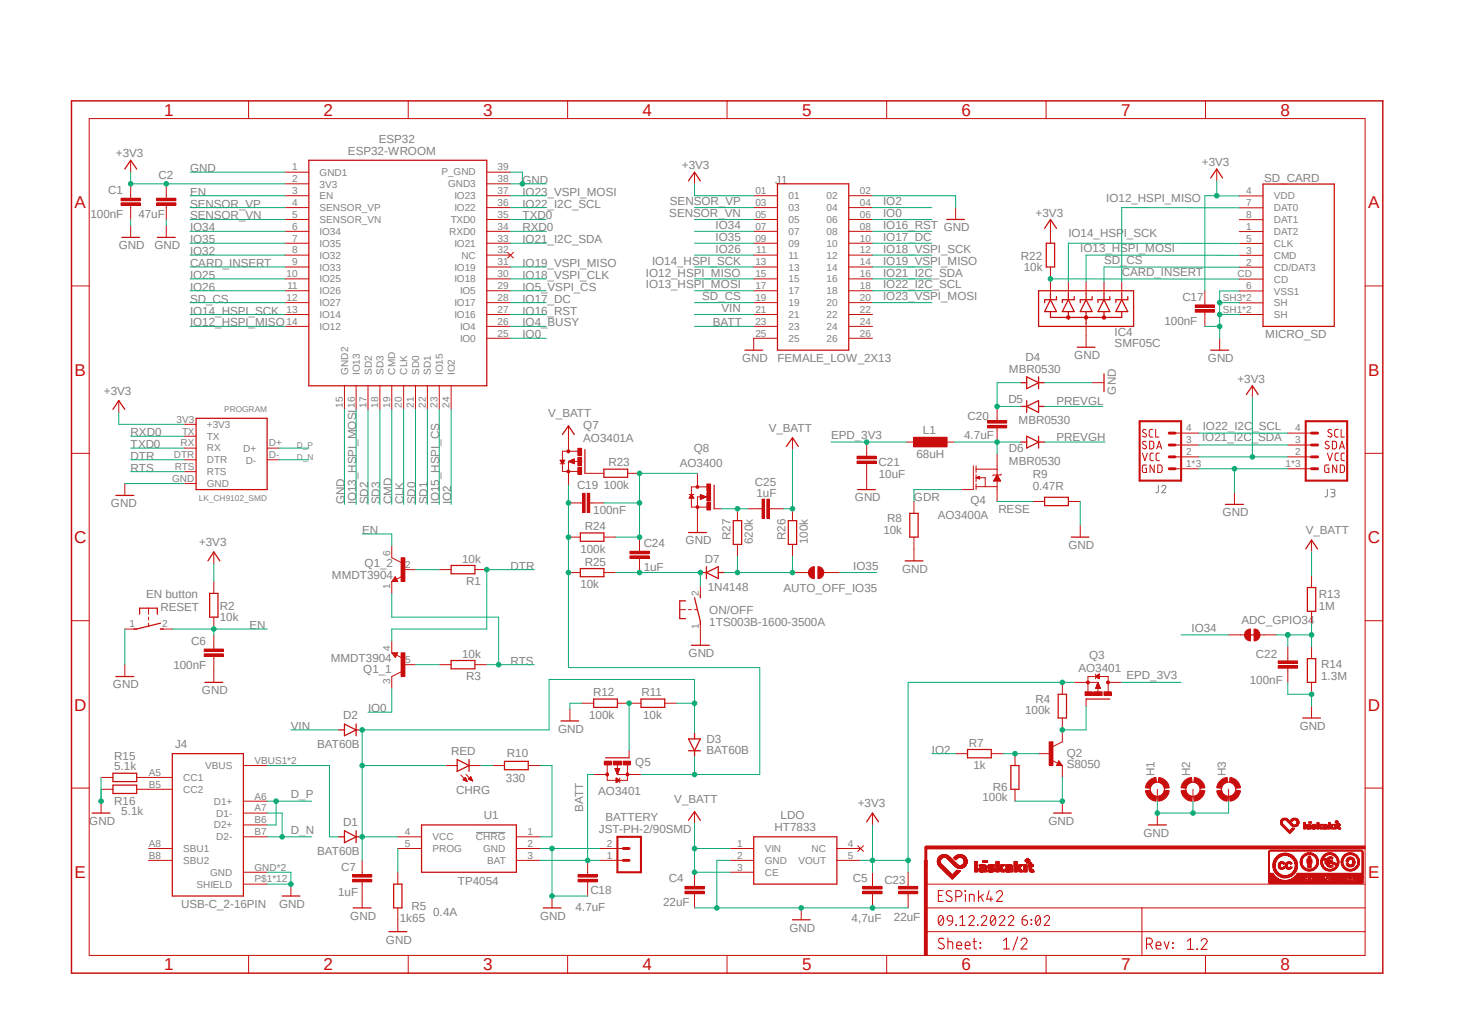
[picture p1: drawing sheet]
<svg xmlns="http://www.w3.org/2000/svg" width="297mm" height="210mm" viewBox="0 0 297 210" stroke-linecap="round" stroke-linejoin="round" font-family="sans-serif">
<defs><g id="words">
<g font-size="3.5" fill="#c90d0c">
<text x="33.4" y="23.5">1</text>
<text x="65.7" y="23.5">2</text>
<text x="98.1" y="23.5">3</text>
<text x="130.6" y="23.5">4</text>
<text x="162.9" y="23.5">5</text>
<text x="195.3" y="23.5">6</text>
<text x="227.8" y="23.5">7</text>
<text x="260.1" y="23.5">8</text>
<text x="15.2" y="42.3">A</text>
<text x="278" y="42.3">A</text>
<text x="15.2" y="76.3">B</text>
<text x="278" y="76.3">B</text>
<text x="15.1" y="110.3">C</text>
<text x="277.9" y="110.3">C</text>
<text x="15.1" y="144.3">D</text>
<text x="277.9" y="144.3">D</text>
<text x="15.2" y="178.3">E</text>
<text x="278" y="178.3">E</text>
<text x="33.4" y="197.1">1</text>
<text x="65.7" y="197.1">2</text>
<text x="98.1" y="197.1">3</text>
<text x="130.6" y="197.1">4</text>
<text x="162.9" y="197.1">5</text>
<text x="195.3" y="197.1">6</text>
<text x="227.8" y="197.1">7</text>
<text x="260.1" y="197.1">8</text>
</g>
<g font-size="2.4" fill="#808080">
<text x="77" y="29">ESP32</text>
<text x="23.5" y="31.9">+3V3</text>
<text x="38.6" y="35">GND</text>
<text x="70.7" y="31.5">ESP32-WROOM</text>
<text x="138.5" y="34.3">+3V3</text>
<text x="244.2" y="33.7">+3V3</text>
<text x="22" y="39.4">C1</text>
<text x="32.2" y="36.4">C2</text>
<text x="38.6" y="39.8">EN</text>
<text x="106.1" y="37.4">GND</text>
<text x="106.1" y="39.8">IO23_VSPI_MOSI</text>
<text x="136.1" y="41.7">SENSOR_VP</text>
<text x="157.5" y="37.4">J1</text>
<text x="179.4" y="41.7">IO2</text>
<text x="224.8" y="41.1">IO12_HSPI_MISO</text>
<text x="256.8" y="36.9">SD_CARD</text>
<text x="18.4" y="44.2">100nF</text>
<text x="28.1" y="44.4">47uF</text>
<text x="38.6" y="42.2">SENSOR_VP</text>
<text x="38.6" y="44.6">SENSOR_VN</text>
<text x="38.6" y="47">IO34</text>
<text x="106.1" y="44.6">TXD0</text>
<text x="106.1" y="47">RXD0</text>
<text x="106.1" y="42.2">IO22_I2C_SCL</text>
<text x="136" y="44.1">SENSOR_VN</text>
<text x="145.4" y="46.5">IO34</text>
<text x="179.4" y="44.1">IO0</text>
<text x="179.4" y="46.5">IO16_RST GND</text>
<text x="210.4" y="44">+3V3</text>
<text x="24.1" y="50.6">GND</text>
<text x="31.4" y="50.6">GND</text>
<text x="38.6" y="49.4">IO35</text>
<text x="38.6" y="51.8">IO32</text>
<text x="106.1" y="49.4">IO21_I2C_SDA</text>
<text x="132.5" y="53.8">IO14_HSPI_SCK</text>
<text x="145.4" y="48.9">IO35</text>
<text x="145.4" y="51.4">IO26</text>
<text x="179.4" y="48.9">IO17_DC</text>
<text x="179.4" y="53.8">IO19_VSPI_MISO</text>
<text x="179.4" y="51.4">IO18_VSPI_SCK</text>
<text x="207.4" y="52.8">R22</text>
<text x="217" y="48.2">IO14_HSPI_SCK</text>
<text x="219.5" y="51.2">IO13_HSPI_MOSI</text>
<text x="224.3" y="53.6">SD_CS</text>
<text x="38.6" y="56.6">IO25</text>
<text x="38.6" y="59.1">IO26</text>
<text x="38.6" y="54.2">CARD_INSERT</text>
<text x="106.1" y="56.6">IO18_VSPI_CLK</text>
<text x="106.1" y="59.1">IO5_VSPI_CS</text>
<text x="106.1" y="54.2">IO19_VSPI_MISO</text>
<text x="131.2" y="58.6">IO13_HSPI_MOSI</text>
<text x="131.2" y="56.2">IO12_HSPI_MISO</text>
<text x="179.4" y="58.6">IO22_I2C_SCL</text>
<text x="179.4" y="56.2">IO21_I2C_SDA</text>
<text x="208" y="54.9">10k</text>
<text x="227.9" y="56.1">CARD_INSERT</text>
<text x="38.6" y="61.5">SD_CS</text>
<text x="38.6" y="63.9">IO14_HSPI_SCK</text>
<text x="106.1" y="61.5">IO17_DC</text>
<text x="106.1" y="63.9">IO16_RST</text>
<text x="142.7" y="61">SD_CS</text>
<text x="146.6" y="63.4">VIN</text>
<text x="179.4" y="61">IO23_VSPI_MOSI</text>
<text x="236.6" y="65.9">100nF</text>
<text x="240.2" y="61.1">C17</text>
<text x="38.6" y="66.3">IO12_HSPI_MISO</text>
<text x="106.1" y="68.7">IO0</text>
<text x="106.1" y="66.3">IO4_BUSY</text>
<text x="144.8" y="66.3">BATT</text>
<text x="226.4" y="70.5">SMF05C</text>
<text x="226.4" y="68.3">IC4</text>
<text x="257.1" y="68.7">MICRO_SD</text>
<text x="150.8" y="73.5">GND</text>
<text x="157.9" y="73.5">FEMALE_LOW_2X13</text>
<text x="205" y="75.8">MBR0530</text>
<text x="208.4" y="73.4">D4</text>
<text x="218.2" y="72.9">GND</text>
<text x="245.4" y="73.5">GND</text>
<text x="251.4" y="77.7">+3V3</text>
<text x="21.1" y="80.1">+3V3</text>
<text x="204.9" y="81.8">D5</text>
<text x="214.6" y="82.3">PREVGL</text>
<text x="226.7" y="80.1" transform="rotate(-90 226.7 80.1)">GND</text>
<text x="26.5" y="88.6">RXD0</text>
<text x="111.4" y="84.8">V_BATT</text>
<text x="118.5" y="89.8">AO3401A</text>
<text x="118.5" y="87.1">Q7</text>
<text x="156.2" y="87.7">V_BATT</text>
<text x="168.8" y="89.1">EPD_3V3</text>
<text x="187.5" y="88.2">L1</text>
<text x="195.9" y="89.1">4.7uF</text>
<text x="196.6" y="85.2">C20</text>
<text x="206.9" y="86.2">MBR0530</text>
<text x="214.6" y="89.5">PREVGH</text>
<text x="244.2" y="89.7">IO21_I2C_SDA</text>
<text x="244.3" y="87.2">IO22_I2C_SCL</text>
<text x="26.5" y="91">TXD0</text>
<text x="26.5" y="95.8">RTS</text>
<text x="26.5" y="93.4">DTR</text>
<text x="123.6" y="94.7">R23</text>
<text x="138.1" y="94.8">AO3400</text>
<text x="140.9" y="91.9">Q8</text>
<text x="178.5" y="94.6">C21</text>
<text x="186.2" y="93">68uH</text>
<text x="205" y="94.4">MBR0530</text>
<text x="205" y="91.7">D6</text>
<text x="117.2" y="99.4">C19</text>
<text x="122.7" y="99.3">100k</text>
<text x="153.4" y="98.8">C25</text>
<text x="153.7" y="100.9">1uF</text>
<text x="173.7" y="101.9">GND</text>
<text x="178.5" y="97.1">10uF</text>
<text x="185.7" y="101.9">GDR</text>
<text x="209.8" y="99.4">0.47R</text>
<text x="209.8" y="97">R9</text>
<text x="22.5" y="103">GND</text>
<text x="70" y="102.4" transform="rotate(-90 70 102.4)">GND</text>
<text x="72.4" y="102.4" transform="rotate(-90 72.4 102.4)">IO13_HSPI_MOSI</text>
<text x="74.8" y="102.4" transform="rotate(-90 74.8 102.4)">SD2</text>
<text x="77.2" y="102.4" transform="rotate(-90 77.2 102.4)">SD3</text>
<text x="79.6" y="102.4" transform="rotate(-90 79.6 102.4)">CMD</text>
<text x="82" y="102.4" transform="rotate(-90 82 102.4)">CLK</text>
<text x="84.4" y="102.4" transform="rotate(-90 84.4 102.4)">SD0</text>
<text x="86.8" y="102.4" transform="rotate(-90 86.8 102.4)">SD1</text>
<text x="89.2" y="102.4" transform="rotate(-90 89.2 102.4)">IO15_HSPI_CS</text>
<text x="91.7" y="102.4" transform="rotate(-90 91.7 102.4)">IO2</text>
<text x="118.8" y="107.7">R24</text>
<text x="120.5" y="104.5">100nF</text>
<text x="180.3" y="106">R8</text>
<text x="190.5" y="105.5">AO3400A</text>
<text x="197.1" y="102.4">Q4</text>
<text x="202.8" y="104.3">RESE</text>
<text x="248.4" y="104.9">GND</text>
<text x="40.4" y="110.9">+3V3</text>
<text x="73.6" y="108.5">EN</text>
<text x="117.9" y="112.2">100k</text>
<text x="130.8" y="111.1">C24</text>
<text x="139.3" y="110.6">GND</text>
<text x="148.4" y="109.7" transform="rotate(-90 148.4 109.7)">R27</text>
<text x="153" y="110.6" transform="rotate(-90 153 110.6)">620k</text>
<text x="159.6" y="109.7" transform="rotate(-90 159.6 109.7)">R26</text>
<text x="164.1" y="110.6" transform="rotate(-90 164.1 110.6)">100k</text>
<text x="179.5" y="108.4">10k</text>
<text x="217" y="111.5">GND</text>
<text x="265.3" y="108.5">V_BATT</text>
<text x="67.4" y="117.6">MMDT3904</text>
<text x="74" y="115.2">Q1_2</text>
<text x="93.9" y="114.3">10k</text>
<text x="94.7" y="118.8">R1</text>
<text x="103.7" y="115.7">DTR</text>
<text x="117.9" y="119.5">10k</text>
<text x="118.8" y="114.9">R25</text>
<text x="130.8" y="116">1uF</text>
<text x="143.2" y="114.3">D7</text>
<text x="173.4" y="115.7">IO35</text>
<text x="183.3" y="116.3">GND</text>
<text x="29.7" y="121.5">EN button</text>
<text x="32.6" y="124.2">RESET</text>
<text x="44.7" y="123.9">R2</text>
<text x="143.8" y="120">1N4148</text>
<text x="144.1" y="124.7">ON/OFF</text>
<text x="159.2" y="120.2">AUTO_OFF_IO35</text>
<text x="267.9" y="123.9">1M</text>
<text x="267.9" y="121.5">R13</text>
<text x="38.9" y="131">C6</text>
<text x="44.7" y="126.1">10k</text>
<text x="50.7" y="127.8">EN</text>
<text x="144.1" y="127.1">1TS003B-1600-3500A</text>
<text x="242.1" y="128.3">IO34</text>
<text x="252.2" y="126.8">ADC_GPIO34</text>
<text x="35.2" y="135.8">100nF</text>
<text x="67.2" y="134.5">MMDT3904</text>
<text x="73.8" y="136.7">Q1_1</text>
<text x="93.9" y="133.6">10k</text>
<text x="103.7" y="135">RTS</text>
<text x="139.9" y="133.5">GND</text>
<text x="219.1" y="136.5">AO3401</text>
<text x="221.2" y="133.9">Q3</text>
<text x="228.9" y="137.9">EPD_3V3</text>
<text x="255.1" y="133.6">C22</text>
<text x="268.4" y="135.7">R14</text>
<text x="22.9" y="139.8">GND</text>
<text x="41" y="141">GND</text>
<text x="94.7" y="138.1">R3</text>
<text x="120.5" y="141.4">R12</text>
<text x="130.3" y="141.4">R11</text>
<text x="210.4" y="142.7">R4</text>
<text x="253.9" y="138.9">100nF</text>
<text x="268.4" y="138.1">1.3M</text>
<text x="59.1" y="148.3">VIN</text>
<text x="69.7" y="146.1">D2</text>
<text x="74.8" y="144.7">IO0</text>
<text x="113.4" y="148.8">GND</text>
<text x="119.7" y="146">100k</text>
<text x="130.6" y="146">10k</text>
<text x="208.3" y="145.1">100k</text>
<text x="264" y="148.3">GND</text>
<text x="23.2" y="154.3">R15</text>
<text x="35.6" y="152">J4</text>
<text x="64.4" y="151.9">BAT60B</text>
<text x="91.7" y="153.2">RED</text>
<text x="103" y="153.8">R10</text>
<text x="129" y="155.5">Q5</text>
<text x="143.5" y="153.2">BAT60B</text>
<text x="143.5" y="151">D3</text>
<text x="189.3" y="153.1">IO2</text>
<text x="196.8" y="151.7">R7</text>
<text x="216.7" y="155.9">S8050</text>
<text x="216.7" y="153.8">Q2</text>
<text x="23.2" y="156.5">5.1k</text>
<text x="92.7" y="161.3">CHRG</text>
<text x="102.8" y="158.9">330</text>
<text x="121.5" y="161.4">AO3401</text>
<text x="197.8" y="156.1">1k</text>
<text x="201.7" y="160.6">R6</text>
<text x="234.6" y="157.7" transform="rotate(-90 234.6 157.7)">H1</text>
<text x="241.8" y="157.7" transform="rotate(-90 241.8 157.7)">H2</text>
<text x="249" y="157.7" transform="rotate(-90 249 157.7)">H3</text>
<text x="18.1" y="167.6">GND</text>
<text x="23.2" y="163.5">R16</text>
<text x="24.6" y="165.6">5.1k</text>
<text x="59.1" y="162.1">D_P</text>
<text x="69.7" y="167.8">D1</text>
<text x="98.3" y="166.3">U1</text>
<text x="118.5" y="164.8" transform="rotate(-90 118.5 164.8)">BATT</text>
<text x="123" y="166.8">BATTERY</text>
<text x="137" y="163.2">V_BATT</text>
<text x="158.6" y="166.3">LDO</text>
<text x="174.2" y="163.9">+3V3</text>
<text x="199.6" y="162.7">100k</text>
<text x="213" y="167.6">GND</text>
<text x="59.1" y="169.3">D_N</text>
<text x="64.4" y="173.6">BAT60B</text>
<text x="121.7" y="169.3">JST-PH-2/90SMD</text>
<text x="157.4" y="168.7">HT7833</text>
<text x="232.3" y="170">GND</text>
<text x="69.3" y="176.8">C7</text>
<text x="93" y="179.8">TP4054</text>
<text x="135.9" y="179.2">C4</text>
<text x="173.3" y="179.2">C5</text>
<text x="179.7" y="179.6">C23</text>
<text x="36.8" y="184.4">USB-C_2-16PIN</text>
<text x="56.7" y="184.4">GND</text>
<text x="68.7" y="182">1uF</text>
<text x="83.6" y="184.9">R5</text>
<text x="116.9" y="185">4.7uF</text>
<text x="119.9" y="181.7">C18</text>
<text x="134.7" y="184.1">22uF</text>
<text x="71.2" y="186.8">GND</text>
<text x="78.4" y="191.6">GND</text>
<text x="81.2" y="187.3">1k65</text>
<text x="88" y="186.1">0.4A</text>
<text x="109.7" y="186.8">GND</text>
<text x="160.4" y="189.2">GND</text>
<text x="173" y="187.2">4,7uF</text>
<text x="181.6" y="187.1">22uF</text>
</g>
<g font-size="2" fill="#808080">
<text x="59.4" y="34.6">1</text>
<text x="64.9" y="35.7">GND1</text>
<text x="89.7" y="35.6">P_GND</text>
<text x="101.1" y="34.6">39</text>
<text x="59.4" y="37">2</text>
<text x="59.4" y="39.4">3</text>
<text x="59.4" y="41.8">4</text>
<text x="64.9" y="38.1">3V3</text>
<text x="64.9" y="40.5">EN</text>
<text x="91" y="38.1">GND3</text>
<text x="92.3" y="40.5">IO23</text>
<text x="101.1" y="41.8">36</text>
<text x="101.1" y="39.4">37</text>
<text x="101.1" y="37">38</text>
<text x="153.5" y="39.4">01</text>
<text x="153.5" y="41.8">03</text>
<text x="160.2" y="40.5">01</text>
<text x="167.9" y="40.5">02</text>
<text x="174.7" y="39.4">02</text>
<text x="174.7" y="41.8">04</text>
<text x="253.2" y="39.5">4</text>
<text x="253.2" y="41.9">7</text>
<text x="258.8" y="40.5">VDD</text>
<text x="59.4" y="44.2">5</text>
<text x="59.4" y="46.7">6</text>
<text x="64.9" y="42.9">SENSOR_VP</text>
<text x="64.9" y="45.3">SENSOR_VN</text>
<text x="64.9" y="47.7">IO34</text>
<text x="91.3" y="47.7">RXD0</text>
<text x="91.6" y="45.3">TXD0</text>
<text x="92.3" y="42.9">IO22</text>
<text x="101.1" y="46.7">34</text>
<text x="101.1" y="44.2">35</text>
<text x="153.5" y="44.2">05</text>
<text x="153.5" y="46.7">07</text>
<text x="160.2" y="42.9">03</text>
<text x="160.2" y="45.3">05</text>
<text x="160.2" y="47.7">07</text>
<text x="167.9" y="42.9">04</text>
<text x="167.9" y="45.3">06</text>
<text x="167.9" y="47.7">08</text>
<text x="174.7" y="44.2">06</text>
<text x="174.7" y="46.7">08</text>
<text x="253.2" y="44.3">8</text>
<text x="253.2" y="46.7">1</text>
<text x="258.8" y="42.9">DAT0</text>
<text x="258.8" y="45.3">DAT1</text>
<text x="258.8" y="47.8">DAT2</text>
<text x="59.4" y="49.1">7</text>
<text x="59.4" y="51.5">8</text>
<text x="59.4" y="53.9">9</text>
<text x="64.9" y="50.1">IO35</text>
<text x="64.9" y="52.5">IO32</text>
<text x="92.3" y="50.1">IO21</text>
<text x="93.7" y="52.5">NC</text>
<text x="101.1" y="53.9">31</text>
<text x="101.1" y="51.5">32</text>
<text x="101.1" y="49.1">33</text>
<text x="153.5" y="49.1">09</text>
<text x="153.5" y="53.9">13</text>
<text x="153.6" y="51.5">11</text>
<text x="160.2" y="50.1">09</text>
<text x="160.2" y="52.5">11</text>
<text x="167.9" y="50.1">10</text>
<text x="167.9" y="52.5">12</text>
<text x="174.7" y="49.1">10</text>
<text x="174.7" y="51.5">12</text>
<text x="174.7" y="53.9">14</text>
<text x="253.2" y="53.9">2</text>
<text x="253.2" y="51.5">3</text>
<text x="253.2" y="49.1">5</text>
<text x="258.8" y="52.6">CMD</text>
<text x="258.8" y="50.2">CLK</text>
<text x="58.2" y="56.3">10</text>
<text x="58.4" y="58.7">11</text>
<text x="64.9" y="54.9">IO33</text>
<text x="64.9" y="57.4">IO25</text>
<text x="64.9" y="59.8">IO26</text>
<text x="92.3" y="57.4">IO18</text>
<text x="92.3" y="54.9">IO19</text>
<text x="93.5" y="59.8">IO5</text>
<text x="101.1" y="58.7">29</text>
<text x="101.1" y="56.3">30</text>
<text x="153.5" y="56.3">15</text>
<text x="153.5" y="58.7">17</text>
<text x="160.2" y="54.9">13</text>
<text x="160.2" y="57.4">15</text>
<text x="160.2" y="59.8">17</text>
<text x="167.9" y="54.9">14</text>
<text x="167.9" y="57.4">16</text>
<text x="167.9" y="59.8">18</text>
<text x="174.7" y="56.3">16</text>
<text x="174.7" y="58.7">18</text>
<text x="251.4" y="56.3">CD</text>
<text x="253.2" y="58.8">6</text>
<text x="258.8" y="55">CD/DAT3</text>
<text x="258.8" y="59.8">VSS1</text>
<text x="258.8" y="57.4">CD</text>
<text x="58.2" y="61.1">12</text>
<text x="58.2" y="63.5">13</text>
<text x="58.2" y="66">14</text>
<text x="64.9" y="62.2">IO27</text>
<text x="64.9" y="64.6">IO14</text>
<text x="92.3" y="64.6">IO16</text>
<text x="92.3" y="62.2">IO17</text>
<text x="101.1" y="66">26</text>
<text x="101.1" y="63.5">27</text>
<text x="101.1" y="61.1">28</text>
<text x="153.5" y="61.1">19</text>
<text x="153.5" y="63.5">21</text>
<text x="153.5" y="66">23</text>
<text x="160.2" y="62.2">19</text>
<text x="160.2" y="64.6">21</text>
<text x="167.9" y="62.2">20</text>
<text x="167.9" y="64.6">22</text>
<text x="174.7" y="61.1">20</text>
<text x="174.7" y="63.5">22</text>
<text x="174.7" y="66">24</text>
<text x="248.4" y="63.6">SH1*2</text>
<text x="248.4" y="61.2">SH3*2</text>
<text x="258.8" y="64.6">SH</text>
<text x="258.8" y="62.2">SH</text>
<text x="64.9" y="67">IO12</text>
<text x="93.5" y="69.4">IO0</text>
<text x="93.5" y="67">IO4</text>
<text x="101.1" y="68.4">25</text>
<text x="153.5" y="68.4">25</text>
<text x="160.2" y="67">23</text>
<text x="160.2" y="69.4">25</text>
<text x="167.9" y="67">24</text>
<text x="167.9" y="69.4">26</text>
<text x="174.7" y="68.4">26</text>
<text x="70.7" y="76.1" transform="rotate(-90 70.7 76.1)">GND2</text>
<text x="73.1" y="76.1" transform="rotate(-90 73.1 76.1)">IO13</text>
<text x="75.5" y="76.1" transform="rotate(-90 75.5 76.1)">SD2</text>
<text x="77.9" y="76.1" transform="rotate(-90 77.9 76.1)">SD3</text>
<text x="80.3" y="76.1" transform="rotate(-90 80.3 76.1)">CMD</text>
<text x="82.7" y="76.1" transform="rotate(-90 82.7 76.1)">CLK</text>
<text x="85.1" y="76.1" transform="rotate(-90 85.1 76.1)">SD0</text>
<text x="87.5" y="76.1" transform="rotate(-90 87.5 76.1)">SD1</text>
<text x="90" y="76.1" transform="rotate(-90 90 76.1)">IO15</text>
<text x="92.4" y="76.1" transform="rotate(-90 92.4 76.1)">IO2</text>
<text x="69.6" y="82.8" transform="rotate(-90 69.6 82.8)">15</text>
<text x="72.1" y="82.8" transform="rotate(-90 72.1 82.8)">16</text>
<text x="74.5" y="82.8" transform="rotate(-90 74.5 82.8)">17</text>
<text x="76.8" y="82.8" transform="rotate(-90 76.8 82.8)">18</text>
<text x="79.2" y="82.8" transform="rotate(-90 79.2 82.8)">19</text>
<text x="81.7" y="82.8" transform="rotate(-90 81.7 82.8)">20</text>
<text x="84.1" y="82.8" transform="rotate(-90 84.1 82.8)">21</text>
<text x="86.5" y="82.8" transform="rotate(-90 86.5 82.8)">22</text>
<text x="88.9" y="82.8" transform="rotate(-90 88.9 82.8)">23</text>
<text x="91.3" y="82.8" transform="rotate(-90 91.3 82.8)">24</text>
<text x="35.9" y="85.9">3V3</text>
<text x="37" y="88.3">TX</text>
<text x="42" y="86.9">+3V3</text>
<text x="42" y="89.3">TX</text>
<text x="241" y="87.6">4</text>
<text x="263.1" y="87.6">4</text>
<text x="35.3" y="93.1">DTR</text>
<text x="35.5" y="95.5">RTS</text>
<text x="36.7" y="90.7">RX</text>
<text x="42" y="91.7">RX</text>
<text x="42" y="94.1">DTR</text>
<text x="49.4" y="91.7">D+</text>
<text x="49.9" y="94.1">D-</text>
<text x="54.6" y="90.7">D+</text>
<text x="54.6" y="93.1">D-</text>
<text x="241" y="94.9">1*3</text>
<text x="241" y="92.5">2</text>
<text x="241" y="90">3</text>
<text x="261.2" y="94.9">1*3</text>
<text x="263.1" y="92.5">2</text>
<text x="263.1" y="90">3</text>
<text x="35" y="97.9">GND</text>
<text x="42" y="96.5">RTS</text>
<text x="42" y="98.9">GND</text>
<text x="79.2" y="112.9" transform="rotate(-90 79.2 112.9)">6</text>
<text x="79.2" y="119.6" transform="rotate(-90 79.2 119.6)">1</text>
<text x="82.3" y="115.4">2</text>
<text x="141.9" y="121.1" transform="rotate(-90 141.9 121.1)">2</text>
<text x="26.3" y="127.4">1</text>
<text x="32.9" y="127.4">2</text>
<text x="141.9" y="127.7" transform="rotate(-90 141.9 127.7)">1</text>
<text x="79.2" y="132.3" transform="rotate(-90 79.2 132.3)">4</text>
<text x="82.3" y="134.7">5</text>
<text x="79.2" y="138.9" transform="rotate(-90 79.2 138.9)">3</text>
<text x="51.7" y="155.2">VBUS1*2</text>
<text x="30.3" y="157.6">A5</text>
<text x="30.3" y="160">B5</text>
<text x="37.2" y="158.6">CC1</text>
<text x="37.2" y="161">CC2</text>
<text x="41.7" y="156.2">VBUS</text>
<text x="43.4" y="163.4">D1+</text>
<text x="43.9" y="165.9">D1-</text>
<text x="51.7" y="162.4">A6</text>
<text x="51.7" y="164.8">A7</text>
<text x="51.7" y="167.2">B6</text>
<text x="30.3" y="172">A8</text>
<text x="37.2" y="173.1">SBU1</text>
<text x="43.4" y="168.3">D2+</text>
<text x="43.9" y="170.6">D2-</text>
<text x="51.7" y="169.6">B7</text>
<text x="82.3" y="169.6">4</text>
<text x="82.3" y="172">5</text>
<text x="87.8" y="170.6">VCC</text>
<text x="87.8" y="173.1">PROG</text>
<text x="96.7" y="170.7">CHRG</text>
<text x="98.2" y="173.1">GND</text>
<text x="107.1" y="169.6">1</text>
<text x="107.1" y="172">2</text>
<text x="123.3" y="172">2</text>
<text x="149.8" y="172">1</text>
<text x="155.4" y="173.1">VIN</text>
<text x="164.8" y="173.1">NC</text>
<text x="172.3" y="172">4</text>
<text x="30.3" y="174.4">B8</text>
<text x="37.2" y="175.5">SBU2</text>
<text x="42.7" y="177.9">GND</text>
<text x="51.7" y="176.8">GND*2</text>
<text x="51.7" y="179.2">P$1*12</text>
<text x="99" y="175.5">BAT</text>
<text x="107.1" y="174.4">3</text>
<text x="123.3" y="174.4">1</text>
<text x="149.8" y="174.4">2</text>
<text x="149.8" y="176.8">3</text>
<text x="155.4" y="175.5">GND</text>
<text x="155.4" y="177.9">CE</text>
<text x="162.2" y="175.5">VOUT</text>
<text x="172.3" y="174.4">5</text>
<text x="39.9" y="180.3">SHIELD</text>
</g>
<g font-size="1.7" fill="#808080">
<text x="45.5" y="83.8">PROGRAM</text>
<text x="60.3" y="91">D_P</text>
<text x="60.3" y="93.4">D_N</text>
<text x="40.4" y="101.9">LK_CH9102_SMD</text>
</g>
</g></defs>
<path d="M14.2 20.2l267.1 177.8M281.3 20.2l-267.1 177.8" fill="none" stroke="#fff" stroke-width=".2"/>
<path d="M235.3 98.6v1.1a.38 .38 0 0 1-.5 .4M236 98.9a.42 .42 0 0 1 .6-.3 .42 .42 0 0 1 .1 .6l-.7 .9h.9M269.7 99.4v1.2a.38 .38 0 0 1-.5 .3M270.3 99.4h.8a.34 .34 0 0 1 0 .6l-.6 .1M270.8 100.1a.44 .44 0 0 1 .4 .3 .44 .44 0 0 1-.2 .5h-.7M96.7 169.1h6" fill="none" stroke="#808080" stroke-width=".2"/>
<path d="M25.4 34.3l1.1-1.7 1.3 1.7M32 48.2h3.6M176.1 166.9l1.1-1.8 1.3 1.8M161 186.8h3.6" fill="none" stroke="#c90d0c" stroke-width=".25"/>
<path d="M26.5 32.6v2.4M33.8 45.8v2.4M141.1 179.6v.5M177.2 165.1v2.5M141.1 181.5v.5M162.8 184.4v2.4" fill="none" stroke="#c90d0c" stroke-width=".2"/>
<path d="M139.1 181h3.9v.5h-3.9z" fill-rule="evenodd" fill="#c90d0c"/>
<path d="M139.1 181h3.9v.5h-3.9z" fill="none" stroke="#c90d0c" stroke-width=".2"/>
<path d="M139.1 180h3.9v.6h-3.9z" fill-rule="evenodd" fill="#c90d0c"/>
<path d="M141.1 177.2v2.4M177.2 179.6v.5M139.1 180h3.9v.6h-3.9zM141.1 182v2.4M177.2 181.5v.5" fill="none" stroke="#c90d0c" stroke-width=".2"/>
<path d="M175.3 181h3.9v.5h-3.9z" fill-rule="evenodd" fill="#c90d0c"/>
<path d="M175.3 181h3.9v.5h-3.9z" fill="none" stroke="#c90d0c" stroke-width=".2"/>
<path d="M175.3 180h3.9v.6h-3.9z" fill-rule="evenodd" fill="#c90d0c"/>
<g fill="none" stroke="#c90d0c" stroke-width=".2">
<path d="M26.5 39.8v.5M26.5 41.7v.5M177.2 177.2v2.4M260.1 167.2h.4M260.1 167.1h.4M260.1 167h.4M260.1 166.9h.4M260.2 167.4h.4M260.2 167.3h.4M260.2 167.3h.3M260.2 166.8h.3M260.2 166.8h.4"/>
<path d="M260.2 167.4l.5 .1M260.2 166.6h.5M260.3 167.6h.5M260.3 167.5h.4M260.3 166.6h.5M260.3 166.5h.6M260.3 166.5h1.4M260.3 167.6h.6M260.4 167.7h.5M260.4 166.4h1.2M260.5 167.8h.5M260.5 166.3h1"/>
<path d="M260.6 167.9h.5M260.6 167.9h.6M260.6 166.2h.8M260.6 167.9l.6 .1M260.6 166.7h-.4M260.7 168h.5M260.7 166.2h.6M260.8 168.1h.5M260.9 168.1h.5M260.9 168.2h.6M261 168.3h.5M261.1 168.4h.5"/>
<path d="M261.2 168.4l.5 .1M261.2 166.5h.5M261.2 168.5h.5M261.2 166.6h.6M261.3 168.6h.5M261.3 166.6h.5M261.4 168.7h.5M261.4 166.7h.6M261.4 168.7h.6M261.5 166.8h.5M261.5 168.8h1M261.6 168.9h.8"/>
<path d="M261.6 166.9h.5M261.6 166.9h.6M261.7 169h.6M261.7 167h.5M261.7 167h.6M261.8 169.1h.4M261.8 167.1h.5M261.9 169.2h.2M261.9 167.2h.5M262 167.3h.5M262 169.2v.1M262 167.3h.6"/>
<path d="M262.1 167.4h.5M262.1 168.7h.5M262.1 167.4l.6 .1M262.2 168.6h.5M262.2 167.5h.6M262.2 166.6h.6M262.3 168.5h.5M262.3 167.6h.6M262.3 166.6h.4M262.3 166.5h.5M262.3 167.6h1.4M262.3 166.7h.3"/>
<path d="M262.3 166.5h1.4M262.4 168.4h.5M262.4 167.7h1.2M262.4 166.8h.2M262.4 166.8h.1M262.4 166.4h1.2M262.5 168.3h.5M262.5 167.8h1M262.5 166.3h1M262.6 167.8h.9M262.6 166.3h.9M262.6 168.7h-.6"/>
<path d="M262.6 168.1l.4 .1M262.6 166.2h.8M262.6 167.9h.8M262.8 167.9h.5M262.8 166.2h.5M262.8 168.4l-.5 .1M263.1 167.6h.6M263.1 166.5h.6M263.2 166.6h.5M263.3 167.5h.4M263.3 167.5h.5M263.3 166.6h.5"/>
<path d="M263.4 166.7h.4M263.4 167.4h.4M263.4 167.3h.4M263.4 167.3h.5M263.4 166.8h.5M263.5 167.3h.4M263.5 166.8h.4M263.5 167.2h.4M263.5 167.1h.4M263.5 167h.4M263.5 166.9h.4M264.9 168.4h.3"/>
<path d="M264.9 168.3h.3M264.9 168.2h.3M264.9 168.1h.3M264.9 168h.3M264.9 167.9h.3M264.9 167.8h.3M264.9 167.7h.3M264.9 167.6h.3M264.9 167.5h.3M264.9 167.4h.3M264.9 167.3h.3M264.9 167.2h.3"/>
<path d="M264.9 167.1h.3M264.9 167h.3M265.4 168.2h.9M265.4 168.1h.3M265.4 168h.4M265.4 168.3h.9M265.4 167.9h.9M265.4 167.6h.9M265.4 167.6h.8M265.4 167.5h.8M265.5 168.3h.8M265.5 167.9h.8"/>
<path d="M265.5 167.7h.8M265.5 167.6h.8M265.5 167.5h.6M265.5 168.4h.8M265.5 167.7v.1M265.6 168.4h.3M265.9 167.2h.5M265.9 167.1h.5M265.9 167h.5M265.9 166.9h.5M265.9 168.1h.4M265.9 167.8h.4"/>
<path d="M266 168.1h.3M266 168h.3M266 167.8h.3M266.5 168.3h.8M266.5 167.8h.4M266.5 168.1h.4M266.5 167.9h.8M266.5 167.8h.7M266.5 167.6h.8M266.6 168.4h.7M266.6 167.6h.7M266.6 168.1h.1"/>
<path d="M266.6 167.9l.8 .1M266.6 167.5h.7M266.7 167.5h.6M266.7 168.4h.4M266.7 168h.7M266.9 167.7h-.4M267 168.1h.4M267.1 168.1h.3M267.1 167.7h.2M267.3 167.7h.1M267.4 168.2h-.9M267.6 168.4h.3"/>
<path d="M267.6 168.3h.3M267.6 168.2h.3M267.6 168.1h.4M267.6 168.1h.8M267.6 168h.8M267.6 167.9l.8 .1M267.6 167.9h.7M267.6 167.8h.7M267.6 167.8h.8M267.6 167.7h.8M267.6 167.6h.3M267.6 167.5h.3"/>
<path d="M267.6 167.4h.3M267.6 167.3h.3M267.6 167.2h.3M267.6 167.1h.3M267.6 167h.3M268 167.6h.5M268.1 168.1h.4M268.1 167.6h.4M268.1 168.2h.5M268.1 167.6h.5M268.2 168.3h.4M268.2 167.5h.4"/>
<path d="M268.2 168.4h.5M268.6 167.4l-.4 .1M268.7 168.1h.4M268.7 168.2h1M268.7 168h.5M268.7 168h1M268.8 168.3h.9M268.8 167.6h.8M268.8 167.5h.7M268.8 167.9h.9M268.8 167.7h.9M268.9 168.4h.4"/>
<path d="M268.9 167.9h.8M268.9 167.8h.1M268.9 168.4h.3M269.3 168.1h.4M269.3 167.8h.4M269.3 168h.4M269.4 168.4h.3M269.9 168.4h.3M269.9 168.3h.3M269.9 168.2h.3M269.9 168.1h.4M269.9 168.1h.9"/>
<path d="M269.9 168h.8M269.9 167.9l.8 .1M269.9 167.9h.7M269.9 167.8h.7M269.9 167.7h.8M269.9 167.6h.3M269.9 167.5h.3M269.9 167.4h.3M269.9 167.3h.3M269.9 167.2h.3M269.9 167.1h.3M269.9 167h.3"/>
<path d="M270.3 168.1h.5M270.3 167.6h.5M270.4 168.2h.5M270.4 168.1h.4M270.4 167.6h.4M270.5 168.3h.4M270.5 167.5h.4M270.6 168.4h.4M271.1 168.4h.3M271.1 168.3h.3M271.1 168.2h.3M271.1 168.1h.3"/>
<path d="M271.1 168h.3M271.1 167.9h.3M271.1 167.8h.3M271.1 167.7h.3M271.1 167.6h.3M271.1 167.5h.3M271.1 167.4h.3M271.3 167h.5M271.3 166.9h.5M271.3 166.8h.5M271.4 167.2h.3M271.4 167.1h.3"/>
<path d="M271.4 166.8h.3M271.4 166.7h.3M271.7 167.7h.6M271.7 167.6h.6M271.7 167.5h.6M271.8 168.2h.5M271.8 168.1h.5M271.8 168.1h.3M271.8 168h.3M271.8 167.9h.3M271.8 167.8h.3M271.8 167.4h.3"/>
<path d="M271.8 167.3h.3M271.8 167.2h.3M271.8 168.3h.6M271.9 168.3h.5M271.9 168.4h.5M272 168.4h.3M175.3 180h3.9v.6h-3.9zM177.2 182v2.4"/>
</g>
<path d="M24.6 41.2h3.9v.5h-3.9z" fill-rule="evenodd" fill="#c90d0c"/>
<path d="M24.6 41.2h3.9v.5h-3.9z" fill="none" stroke="#c90d0c" stroke-width=".2"/>
<path d="M24.6 40.3h3.9v.5h-3.9z" fill-rule="evenodd" fill="#c90d0c"/>
<g fill="none" stroke="#c90d0c" stroke-width=".2">
<path d="M26.5 37.3v2.5M57.9 35h4.8M57.9 37.3h4.8M57.9 39.8h4.8M98.9 35h4.8M98.9 37.3h4.8M98.9 39.8h4.8M24.6 40.3h3.9v.5h-3.9zM26.5 42.2v2.4M26.5 45.8v2.4M57.9 42.2h4.8M57.9 44.6h4.8"/>
<path d="M57.9 47h4.8M57.9 49.4h4.8M57.9 51.8h4.8M57.9 54.2h4.8M57.9 56.6h4.8M57.9 59.1h4.8M98.9 42.2h4.8M98.9 44.6h4.8M98.9 47h4.8M98.9 49.4h4.8M98.9 51.8h4.8M98.9 54.2h4.8"/>
<path d="M98.9 56.6h4.8M98.9 59.1h4.8M103.1 51.3l1.2 1.1M104.3 51.3l-1.2 1.1M57.9 61.5h4.8M57.9 63.9h4.8M57.9 66.3h4.8M70 78.4v4.7M72.3 78.4v4.7M74.8 78.4v4.7M77.2 78.4v4.7M79.6 78.4v4.7"/>
<path d="M82 78.4v4.7M84.4 78.4v4.7M86.8 78.4v4.7M89.2 78.4v4.7M91.7 78.4v4.7M98.9 61.5h4.8M98.9 63.9h4.8M98.9 66.3h4.8M98.9 68.7h4.8M43.4 112.1v2.4M43.4 118.1v2.4M43.4 125.3v2.5"/>
<path d="M43.4 131.4v.5M43.4 133.3v.5"/>
</g>
<path d="M62.7 32.6h36.2v45.8h-36.2zM24.8 48.2h3.6M42.2 113.9l1.2-1.8 1.3 1.8M42.6 120.5h1.7v4.8h-1.7z" fill="none" stroke="#c90d0c" stroke-width=".25"/>
<path d="M41.5 132.8h3.9v.5h-3.9z" fill-rule="evenodd" fill="#c90d0c"/>
<path d="M41.5 132.8h3.9v.5h-3.9z" fill="none" stroke="#c90d0c" stroke-width=".2"/>
<path d="M41.5 131.8h3.9v.5h-3.9z" fill-rule="evenodd" fill="#c90d0c"/>
<g fill="none" stroke="#c90d0c" stroke-width=".2">
<path d="M89.2 115.7h2.5M96.5 115.7h2.4M25.4 127.8h2.4M25.4 135v2.4M30.2 123.5v1.3M30.2 125.3v.6M30.2 126.6v.6M32.6 127.8h2.4M41.5 131.8h3.9v.5h-3.9zM43.4 128.9v2.5M43.4 133.8v4.8M79.6 132.6h1.2l-.5 1z"/>
<path d="M80.6 133.1l1.1 .5M81.5 136.4l-1.9 1M89.2 135h2.5M96.5 135h2.4"/>
</g>
<path d="M91.7 114.9h4.8v1.6h-4.8zM23.5 137.4h3.7M28.4 124.8v-1.3h3.6v1.3M32.6 126.6l-4.8 1.2h-.6M32.6 127.8h.6M41.6 138.6h3.7M80.6 132.7h-.8l.5 .6 .3-.5h-.4l.1 .3M91.7 134.2h4.8v1.6h-4.8z" fill="none" stroke="#c90d0c" stroke-width=".25"/>
<path d="M81.5 132.6h.8v4.8h-.8z" fill-rule="evenodd" fill="#c90d0c"/>
<path d="M79.6 113.3l1.9 1M80.3 117.1l.5 1h-1.2zM81.7 117.1l-1.1 .5M79.6 130.2v2.4M79.6 137.4v2.4M81.5 132.6h.8v4.8h-.8zM82 135h2.4" fill="none" stroke="#c90d0c" stroke-width=".2"/>
<path d="M80.3 117.6l-.1 .3h.4l-.3-.5-.5 .6h.8" fill="none" stroke="#c90d0c" stroke-width=".25"/>
<path d="M81.5 113.3h.8v4.8h-.8z" fill-rule="evenodd" fill="#c90d0c"/>
<path d="M33.8 39.8v.5M33.8 41.7v.5M79.6 110.9v2.4M79.6 118.1v2.4M81.5 113.3h.8v4.8h-.8zM82 115.7h2.4" fill="none" stroke="#c90d0c" stroke-width=".2"/>
<path d="M31.8 41.2h3.9v.5h-3.9z" fill-rule="evenodd" fill="#c90d0c"/>
<path d="M31.8 41.2h3.9v.5h-3.9z" fill="none" stroke="#c90d0c" stroke-width=".2"/>
<path d="M31.8 40.3h3.9v.5h-3.9z" fill-rule="evenodd" fill="#c90d0c"/>
<g fill="none" stroke="#c90d0c" stroke-width=".2">
<path d="M33.8 37.3v2.5M31.8 40.3h3.9v.5h-3.9zM33.8 42.2v2.4M100.1 155.5h2.4M107.3 155.5h2.4M73.6 177.2v.5M73.6 179.1v.5M80.8 172.3h4.8M80.8 170h4.8M104.9 174.8h4.8M104.9 172.3h4.8M104.9 170h4.8"/>
<path d="M121.8 174.8h4.8M121.8 172.3h4.8"/>
</g>
<path d="M126.6 174.8h1.2M126.6 172.3h1.2" fill="none" stroke="#c90d0c" stroke-width=".59"/>
<path d="M125.4 170h4.8v7.2h-4.8z" fill="none" stroke="#c90d0c" stroke-width=".42"/>
<path d="M102.5 154.6h4.8v1.7h-4.8zM85.6 167.6h19.3v9.6h-19.3z" fill="none" stroke="#c90d0c" stroke-width=".25"/>
<path d="M71.6 178.6h3.9v.5h-3.9z" fill-rule="evenodd" fill="#c90d0c"/>
<path d="M71.6 178.6h3.9v.5h-3.9z" fill="none" stroke="#c90d0c" stroke-width=".2"/>
<path d="M71.6 177.6h3.9v.5h-3.9z" fill-rule="evenodd" fill="#c90d0c"/>
<g fill="none" stroke="#c90d0c" stroke-width=".2">
<path d="M202.6 85v.5M202.6 86.9v.5M90.5 155.5h2.4M93.6 157.4l1.3 1.3M94.1 158.4l.4-.5 .4 .8zM94.1 158.4h.6M94.2 158.4h.6M94.2 158.3h.5M94.3 158.2h.4M94.4 158.5h.4M94.4 158.1h.3M94.4 158h.2"/>
<path d="M94.5 157.9h.1M94.6 158.6h.3M94.7 157.3l1.3 1.3M94.7 158.7h.2M95.2 158.3h.6M95.2 158.2h.6M95.3 155.5h2.4M95.3 158.1h.5M95.4 158.4h.5M95.4 158h.4M95.5 157.9h.2M95.5 158.4h.4"/>
<path d="M95.6 157.8l-.4 .4 .8 .4M95.6 157.8l.4 .8M95.6 157.8h.1M95.8 158.5h.2M95.9 158.6h.1M206.2 153.1v2.4M71.6 177.6h3.9v.5h-3.9zM73.6 174.8v2.4M73.6 179.6v4.8M148.3 172.3h4.8M148.3 174.8h4.8M148.3 177.2h4.8"/>
<path d="M170 172.3h4.8M170 174.8h4.8M174.2 171.8l1.2 1.1M175.4 171.8l-1.2 1.1M206.2 160.3v2.4M215.8 162.7v2.4M112.1 182v2.4"/>
</g>
<g fill="none" stroke="#c90d0c" stroke-width=".25">
<path d="M207.4 77.7h1.2M208.6 76.5l2.4 1.2-2.4 1.3zM211 76.5v2.5M211 77.7h1.2M207.4 82.5h1.2M207.4 89.8h1.2M208.6 82.5l2.4-1.1v2.4zM208.6 81.4v2.4M208.6 88.6l2.4 1.2-2.4 1.2zM211 88.6v2.4M211 82.5h1.2M211 89.8h1.2"/>
<path d="M92.9 154.3l2.4 1.2-2.4 1.2zM95.3 154.3v2.4M205.4 155.5h1.6v4.8h-1.6zM68.7 170h1.3M70 168.7l2.3 1.3-2.3 1.2zM72.3 168.7v2.5M72.3 170h1.3M153.1 170h16.9v9.6h-16.9zM214 165.1h3.6M71.8 184.4h3.6M110.4 184.4h3.6"/>
</g>
<path d="M200.6 85.4h3.9v.5h-3.9z" fill-rule="evenodd" fill="#c90d0c"/>
<path d="M200.6 85.4h3.9v.5h-3.9z" fill="none" stroke="#c90d0c" stroke-width=".2"/>
<path d="M200.6 86.4h3.9v.5h-3.9z" fill-rule="evenodd" fill="#c90d0c"/>
<path d="M221.9 77.7h2.4M200.6 86.4h3.9v.5h-3.9zM202.6 82.5v2.5M202.6 87.4v2.4" fill="none" stroke="#c90d0c" stroke-width=".2"/>
<path d="M224.3 75.9v3.6" fill="none" stroke="#c90d0c" stroke-width=".25"/>
<path d="M185.6 88.8h6.8v2h-6.8z" fill-rule="evenodd" fill="#c90d0c"/>
<path d="M176.1 92.2v.5M176.1 94.1v.5M184.2 89.8h2.4M185.6 88.8h6.8v2h-6.8zM191.4 89.8h2.4" fill="none" stroke="#c90d0c" stroke-width=".2"/>
<path d="M174.1 92.7h3.9v.5h-3.9z" fill-rule="evenodd" fill="#c90d0c"/>
<path d="M174.1 92.7h3.9v.5h-3.9z" fill="none" stroke="#c90d0c" stroke-width=".2"/>
<path d="M174.1 93.6h3.9v.5h-3.9z" fill-rule="evenodd" fill="#c90d0c"/>
<g fill="none" stroke="#c90d0c" stroke-width=".2">
<path d="M174.1 93.6h3.9v.5h-3.9zM176.1 89.8v2.4M176.1 94.6v4.8M197.7 94.6v4.8h-2.4M198.3 94.6v1.4M198.3 96.4v1.4M198.3 98.3v1.1M198.3 98.8h4.3M198.3 95.3h4.3M198.3 97l.7-.2v.5zM198.4 97h1.8v1.8M198.4 97.1h.6"/>
<path d="M198.6 96.9h.4M198.7 97.2h.3M198.8 96.8h.2M198.9 97.2h.1M201.9 97.7h1.3M201.9 97.6h1.3M202 97.5h1.2M202 97.4h1.1M202.1 97.3h1M202.1 97.2h.9M202.2 97.2h.7M202.2 97.1h.7"/>
<path d="M202.3 97h.6M202.3 96.9h.5M202.4 96.8h.4M202.4 96.7h.3M202.5 96.7h.2M202.5 96.6h.1M202.6 92.2v4.3M202.6 97.7v4.2M202.6 96.5l.7 1.2h-1.5zM202.6 96.5v.1M203.5 96.3l-.2 .2h-1.5l-.1 .1M185.7 101.9v2.4"/>
<path d="M185.7 109.1v4.8M209.8 101.9h2.4M217 101.9h2.5M219.5 106.7v2.4M266.4 109.7v2.4M266.4 116.9v2.4M266.4 124.2v2.4M266.4 131.4v2.4M266.4 138.6v2.4"/>
</g>
<path d="M174.2 99.4h3.6M183.9 113.9h3.6M184.8 104.3h1.7v4.8h-1.7zM212.2 101h4.8v1.7h-4.8zM217.6 109.1h3.6M265.3 111.5l1.1-1.8 1.3 1.8M265.6 119.3h1.7v4.9h-1.7zM265.6 133.8h1.7v4.8h-1.7z" fill="none" stroke="#c90d0c" stroke-width=".25"/>
<path d="M252.9 128.9h1.1v1.3a1.16 1.16 0 0 1-1.1-1.3z" fill-rule="evenodd" fill="#c90d0c"/>
<path d="M252.9 128.9h1.1v1.3a1.16 1.16 0 0 1-1.1-1.3z" fill="none" stroke="#c90d0c" stroke-width=".2"/>
<path d="M253.2 128.1l.8-.3v1.1h-1.1v-.5z" fill-rule="evenodd" fill="#c90d0c"/>
<path d="M253.2 128.1l.8-.3v1.1h-1.1v-.5z" fill="none" stroke="#c90d0c" stroke-width=".2"/>
<path d="M254.8 127.8a1.21 1.21 0 0 1 1.2 1.2 1.21 1.21 0 0 1-1.2 1.2z" fill-rule="evenodd" fill="#c90d0c"/>
<path d="M249.6 128.9h3.3M254.8 127.8a1.21 1.21 0 0 1 1.2 1.2 1.21 1.21 0 0 1-1.2 1.2zM256 128.9h3.2M261.6 133.8v.5M261.6 135.7v.5" fill="none" stroke="#c90d0c" stroke-width=".2"/>
<path d="M253.4 128.9h1.7" fill="none" stroke="#c90d0c" stroke-width=".25"/>
<path d="M259.7 135.2h3.9v.5h-3.9z" fill-rule="evenodd" fill="#c90d0c"/>
<path d="M259.7 135.2h3.9v.5h-3.9z" fill="none" stroke="#c90d0c" stroke-width=".2"/>
<path d="M259.7 134.2h3.9v.5h-3.9z" fill-rule="evenodd" fill="#c90d0c"/>
<path d="M215.8 138.6v2.4M259.7 134.2h3.9v.5h-3.9zM261.6 131.4v2.4M261.6 136.2v2.4M215.8 145.8v2.5M266.4 143.4v2.4M184.5 179.6v.5M184.5 181.5v.5" fill="none" stroke="#c90d0c" stroke-width=".2"/>
<path d="M215 141h1.7v4.8h-1.7zM264.7 145.8h3.6" fill="none" stroke="#c90d0c" stroke-width=".25"/>
<path d="M182.5 181h3.9v.5h-3.9z" fill-rule="evenodd" fill="#c90d0c"/>
<path d="M182.5 181h3.9v.5h-3.9z" fill="none" stroke="#c90d0c" stroke-width=".2"/>
<path d="M182.5 180h3.9v.6h-3.9z" fill-rule="evenodd" fill="#c90d0c"/>
<path d="M220.6 138.6h2.5v2.1M222.6 136.9v1M222.6 137.4h-1.6v3.1M223.2 137.4h1.9v3.1M225.1 138.6h.4M220.6 142v1.4M184.5 177.2v2.4M182.5 180h3.9v.6h-3.9zM184.5 182v2.4" fill="none" stroke="#c90d0c" stroke-width=".2"/>
<path d="M220.6 142h4.9" fill="none" stroke="#c90d0c" stroke-width=".25"/>
<circle cx="221" cy="138.6" r=".31" fill="#c90d0c"/>
<circle cx="221" cy="138.6" r=".31" fill="none" stroke="#c90d0c" stroke-width=".2"/>
<path d="M224.9 138.4h.4v.4l-.2 .1-.2-.1z" fill-rule="evenodd" fill="#c90d0c"/>
<path d="M224.9 138.4h.4v.4l-.2 .1-.2-.1z" fill="none" stroke="#c90d0c" stroke-width=".2"/>
<path d="M224.3 140.5h1.4v.8h-1.4z" fill-rule="evenodd" fill="#c90d0c"/>
<path d="M224.3 140.5h1.4v.8h-1.4z" fill="none" stroke="#c90d0c" stroke-width=".2"/>
<path d="M220.4 140.5h1.5v.8h-1.5z" fill-rule="evenodd" fill="#c90d0c"/>
<path d="M220.4 140.5h1.5v.8h-1.5z" fill="none" stroke="#c90d0c" stroke-width=".2"/>
<path d="M222.2 140.5h1.7v.8h-1.7z" fill-rule="evenodd" fill="#c90d0c"/>
<g fill="none" stroke="#c90d0c" stroke-width=".2">
<path d="M218.2 138.6h2.4M222.6 139.8h.9M222.6 137.4h.7M222.6 139.7h.9M222.7 139.6h.8M222.7 137.3h.6M222.7 139.5h.7M222.7 139.4h.7M222.7 137.5h.6M222.8 139.4h.6M222.8 139.3h.5M222.8 137.2h.5"/>
<path d="M222.8 139.2h.5M222.8 139.1h.5M222.8 137.6h.5M222.9 139h.3M222.9 138.9h.3M222.9 137.2h.4M223 138.9h.2M223 138.8h.1M223 137.7h.3M223.1 138.6l.5 1.2h-1zM223.1 138.6l-.1 .1M223.1 137.1h.2"/>
<path d="M223.1 137.8h.2M223.2 137.8h.1M223.2 137h.1M223.3 136.9v1l-.7-.5M223.3 136.9l-.7 .5M223.3 136.9h.1M225.5 138.6h2.4M213.7 154.4l1.2 .6M215.1 154.5l.7 1h-1.2zM215.8 150.7l-1.9 .9M222.2 140.5h1.7v.8h-1.7z"/>
</g>
<path d="M215.1 155l.1 .2h-.3l.2-.4 .5 .6h-.7" fill="none" stroke="#c90d0c" stroke-width=".25"/>
<path d="M213.1 150.7h.8v4.8h-.8z" fill-rule="evenodd" fill="#c90d0c"/>
<g fill="none" stroke="#c90d0c" stroke-width=".2">
<path d="M254.4 78.4v2.4M232.1 92l.5 1.6 .5-1.6M232.8 89.7l-.3-.1a.34 .34 0 0 0-.4 .3 .34 .34 0 0 0 .2 .4l.4 .2a.37 .37 0 0 1 .2 .4 .37 .37 0 0 1-.3 .3l-.5-.3M232.8 87.3l-.3-.1a.34 .34 0 0 0-.4 .3 .34 .34 0 0 0 .2 .3l.4 .3a.37 .37 0 0 1 .2 .4 .37 .37 0 0 1-.3 .3l-.5-.2M232.9 94.4h-.5l-.3 .2v1l.1 .3 .7 .1v-.9h-.2M233.6 89.6l.6 .1a1.22 1.22 0 0 1 .2 1.2l-.4 .3h-.4zM234.2 87.2h-.6l-.1 .3 .1 1.1 .6 .2M234.3 92l-.5 .1-.2 .3 .1 1 .6 .2M234.5 94.4v1.6l-.9-1.6v1.6M234.8 87.2v1.6h.7M235 91.2l.5-1.6 .5 1.6M235.1 90.8h.8"/>
<path d="M235.2 94.4l.7 .1 .1 .2 .1 .8-.2 .4-.7 .1zM235.5 92l-.5 .1-.1 .3v1l.6 .2M238.7 95.2h4.8M238.7 92.8h4.8M238.7 90.4h4.8M238.7 88h4.8M250.8 100v2.4M20.5 157.9h2.4M27.8 157.9h7.2M49.4 155.5h4.9M194.1 153.1h2.5M201.4 153.1h2.4"/>
<path d="M211 153.1h2.4M213.1 150.7h.8v4.8h-.8zM215.8 148.3v2.4M215.8 155.5v2.4M20.5 160.3h2.4M20.5 162.7v2.4M27.8 160.3h7.2M30.2 172.3h4.8M30.2 174.8h4.8M49.4 177.2h4.9M49.4 162.7h4.9M49.4 165.1h4.9"/>
<path d="M49.4 167.6h4.9M49.4 170h4.9M49.4 179.6h4.9M59.1 179.6v2.4"/>
</g>
<path d="M253.2 80.1l1.2-1.7 1.2 1.7M249 102.4h3.6M22.9 157.1h4.9v1.6h-4.9zM22.9 159.5h4.9v1.7h-4.9zM35 153.1h14.4v28.9h-14.4zM196.6 152.2h4.8v1.7h-4.8zM18.7 165.1h3.7M57.3 182h3.6" fill="none" stroke="#c90d0c" stroke-width=".25"/>
<path d="M231.5 85.6h8.4v12h-8.4z" fill="none" stroke="#c90d0c" stroke-width=".42"/>
<path d="M237.5 90.4h1.2M237.5 92.8h1.2M237.5 95.2h1.2M237.5 88h1.2" fill="none" stroke="#c90d0c" stroke-width=".59"/>
<path d="M233.2 158.8a2.34 2.34 0 0 1 1.6-.9l.1 .9a1.5 1.5 0 0 0-1.2 1.3l-1-.1 .2-.8z" fill-rule="evenodd" fill="#c90d0c"/>
<path d="M233.2 158.8a2.34 2.34 0 0 1 1.6-.9l.1 .9a1.5 1.5 0 0 0-1.2 1.3l-1-.1 .2-.8z" fill="none" stroke="#c90d0c" stroke-width=".2"/>
<path d="M232.7 160.6l1-.1a1.5 1.5 0 0 0 1.3 1.3l-.2 .9a2.4 2.4 0 0 1-2.1-2.1z" fill-rule="evenodd" fill="#c90d0c"/>
<path d="M232.7 160.6l1-.1a1.5 1.5 0 0 0 1.3 1.3l-.2 .9a2.4 2.4 0 0 1-2.1-2.1z" fill="none" stroke="#c90d0c" stroke-width=".2"/>
<path d="M235.3 161.8a1.5 1.5 0 0 0 1.3-1.3l.9 .1a2.4 2.4 0 0 1-2.1 2.1z" fill-rule="evenodd" fill="#c90d0c"/>
<path d="M235.3 161.8a1.5 1.5 0 0 0 1.3-1.3l.9 .1a2.4 2.4 0 0 1-2.1 2.1z" fill="none" stroke="#c90d0c" stroke-width=".2"/>
<path d="M235.4 157.9a2.4 2.4 0 0 1 2.1 2.1l-.9 .1a1.5 1.5 0 0 0-1.3-1.3z" fill-rule="evenodd" fill="#c90d0c"/>
<g fill="none" stroke="#c90d0c" stroke-width=".2">
<path d="M235.4 157.9a2.4 2.4 0 0 1 2.1 2.1l-.9 .1a1.5 1.5 0 0 0-1.3-1.3zM80.8 177.2v2.4M235.1 160.3v2.4M235.1 165.1v2.5M80.8 184.4v4.8"/>
<circle cx="235.1" cy="160.3" r="1.44"/>
</g>
<path d="M80 179.6h1.7v4.8h-1.7zM233.3 167.6h3.6M79 189.2h3.6" fill="none" stroke="#c90d0c" stroke-width=".25"/>
<path d="M187.8 174.8h.6v19.3h-.6z" fill-rule="evenodd" fill="#c90d0c"/>
<path d="M187.8 174.8h.6v19.3h-.6z" fill="none" stroke="#c90d0c" stroke-width=".2"/>
<path d="M188.1 171.8h89.2v.6h-89.2z" fill-rule="evenodd" fill="#c90d0c"/>
<g fill="none" stroke="#c90d0c" stroke-width=".2">
<path d="M188.1 171.8h89.2v.6h-89.2zM190.4 175.1h.7M190.4 175l.7 .1M190.4 175h.6M190.4 174.9h.6M190.4 174.8h.7M190.5 175.5h.7M190.5 175.4h.7M190.5 175.4h.6M190.5 175.3h.6M190.5 175.2h.6M190.5 174.8h.6"/>
<path d="M190.5 174.7h.6M190.5 174.6h.6M190.5 174.5h.7M190.5 174.4h.8M190.6 175.7h.8M190.6 175.6h.7M190.6 174.4h.7M190.6 175.7h.9M190.6 174.2h.9M190.6 174.2h1M190.6 174.2h1.1M190.7 175.8l.9 .1"/>
<path d="M190.7 175.8h.8M190.7 174.1h2.3M190.8 175.9h.8M190.8 174.1h2.2M190.8 176h.9M190.8 174h2.1M190.8 173.9h2.1M190.9 176.1h1M190.9 176h.9M190.9 173.9h1.9M191 176.1h.9M191 173.9h1.7"/>
<path d="M191 173.8h1.7M191.1 176.2h.8M191.1 176.2h.9M191.1 176.3l1 .1M191.1 176.3h.9M191.1 173.7h1.4M191.2 174.5l-.7 .1M191.2 173.7h1.3M191.3 176.4h.9M191.3 176.5h.9M191.4 176.5h.9M191.4 173.7h.9"/>
<path d="M191.4 173.6h.9M191.4 176.6h1M191.4 174.3h-.8M191.5 176.7h.9M191.5 173.6h.7M191.6 176.7h.8M191.6 176.7h.9M191.6 176.8l1 .1M191.6 176.8h.9M191.8 176.9h.9M191.8 177h.9M191.9 177h.9"/>
<path d="M191.9 177h.8M191.9 177.1h.9M192 177.2h.9M192 177.2h1M192 174.2h1.1M192.1 177.2h.9M192.1 174.2h1M192.2 177.3h.8M192.2 177.3l.9 .1M192.2 174.2h.9M192.3 177.4h.9M192.3 174.3h1"/>
<path d="M192.3 177.5h.9M192.4 177.5h.9M192.4 174.4h.9M192.4 177.6h1M192.5 174.5h.9M192.5 177.7h.9M192.6 177.7h.8M192.6 174.5l.9 .1M192.6 177.8h1.7M192.7 177.8h1.5M192.7 174.7h.9M192.7 174.6h.8"/>
<path d="M192.8 174.8h.9M192.8 174.7h.8M192.8 177.9h1.3M192.8 174.8h1M192.9 178h1.1M192.9 178h1.2M192.9 174.9h.9M193 178.1h.9M193 178.1h1M193 174.9h.8M193 175h.9M193.1 178.2h.7"/>
<path d="M193.1 175l.9 .1M193.2 178.3h.6M193.2 175.1h.9M193.2 178.4h.5M193.2 178.3h.5M193.2 175.2h.9M193.3 175.2h.8M193.3 178.4h.3M193.3 175.3h.9M193.3 178.5h.2M193.3 175.3h1M193.4 178.6h.1"/>
<path d="M193.4 178.5h.1M193.4 175.4h1M193.4 175.4h.9M193.5 177.7h.8M193.5 177.7h.9M193.5 175.5h.9M193.6 177.5h.9M193.6 175.6h.9M193.7 177.5h.8M193.7 175.6h.9M193.7 177.5h.9M193.7 175.7h.9"/>
<path d="M193.8 177.4h.8M193.8 177.4h.9M193.8 175.7h.9M193.8 174.3h.8M193.8 174.2h.9M193.8 174.2h1M193.8 174.2h1.1M193.8 175.8h2.4M193.8 175.8h1.1M193.9 177.3h.8M193.9 174.4h.5M193.9 174.1h2.3"/>
<path d="M193.9 177.2h.9M193.9 175.9h2.2M194 177.2h.9M194 174.5h.4M194 176h2.1M194 175.9h2.1M194 174h2.1M194 173.9h2.1M194.1 176h1.9M194.1 174.5h.2M194.1 176.1h1.9M194.1 174.6h.1"/>
<path d="M194.1 177h.9M194.1 173.9h1.9M194.2 177h.9M194.2 176.1h1.7M194.2 173.9h1.7M194.2 176.9h.9M194.2 173.8h1.7M194.3 176.9h.8M194.4 176.2h1.4M194.4 173.7h1.3M194.4 176.8h.1M194.4 176.7h.1"/>
<path d="M194.4 176.2h1.3M194.4 177.6h-.9M194.5 176.3h1.1M194.6 173.7h.9M194.6 173.6h.9M194.7 173.6h.7M194.9 176.4h.3M194.9 177.1h-.8M195.2 174.2h1.1M195.2 175.8h1M195.3 174.2h1M195.4 175.7h.9"/>
<path d="M195.4 174.2h.9M195.5 174.3h.8M195.5 175.6h.8M195.6 174.4h.7M195.7 175.5h.6M195.7 175.5h.7M195.7 174.5h.7M195.7 175.4h.7M195.7 174.6h.8M195.8 174.7h.7M195.8 175.3h.7M195.8 175.2h.7"/>
<path d="M195.8 174.8h.7M195.9 175.1h.5M195.9 175h.5M195.9 175h.6M195.9 174.9h.6M195.9 174.9h.5M196.3 175.6h-.7M196.5 175.3h-.8M198 177.1h.6M198 177h.6M198 176.9h.6M198 176.8h.6"/>
<path d="M198 176.7h.6M198 176.6h.6M198 176.5h.6M198 176.4h.6M198 176.3h.6M198 176.2h.6M198 176.1h.6M198 176h.6M198 175.9h.6M198 175.8h.6M198 175.7h.6M198 175.6h.6"/>
<path d="M198 175.5h.6M198 175.4h.6M198 175.3h.6M198 175.2h.6M198 175.1h.6M198 175h.6M198.8 176.8h1.6M198.8 176.7h.7M198.8 176.7h.6M198.8 176.5h.8M198.9 176.9h1.5M198.9 176.5h1.5"/>
<path d="M198.9 176.4h1.5M198.9 177h1.5M198.9 175.8l1.4 .1M198.9 175.8h1.3M198.9 175.7h1.3M199 177h1.4M199 176h1.4M199 175.9h1.4M199.1 177.1h1.3M199.1 176.1h.2M199.1 176.3h1.3M199.1 176.1h.1"/>
<path d="M199.1 175.6h1M199.2 177.2h.4M199.2 176.2h1.2M199.2 175.6h.7M199.4 176.6h-.6M199.6 176.7h.8M199.6 175.2h1M199.6 175.1h1M199.6 175h1M199.6 174.9h1M199.6 174.8h1M199.7 176.7h.7"/>
<path d="M199.7 176.1h.7M199.8 176.1h.6M199.8 176.7h.6M199.8 176.6h.6M199.8 176.5h.6M199.8 176.2h.6M200.6 177h1.4M200.6 176.9h1.5M200.6 176.1h.9M200.6 176.1h.7M200.6 176h.7M200.7 177h1.2"/>
<path d="M200.7 176.8h1.4M200.7 176.3h1.2M200.7 176.2h1.1M200.7 176.2h1M200.7 176h1.3M200.7 175.9h1.3M200.7 176.7h1.4M200.7 176.7h.6M200.7 176.3h1.3M200.7 177.1h1.1M200.7 176.4h1.4M200.7 175.8h1.3"/>
<path d="M200.8 176.7h.1M200.8 176.6h.1M200.8 175.7h1.3M200.9 176.5h1.2M200.9 176.4h1.2M201 176.5h1.1M201 175.6h.9M201 177.2h.5M201.1 175.6h.7M201.3 176.6h.8M201.4 176.7h.7M201.5 176.7h.6"/>
<path d="M201.6 176h.3M201.7 176.1h.2M202 175.8l-1.3 .1M202.4 177.1h.5M202.4 177h.5M202.4 176.9h.5M202.4 176.8h.5M202.4 176.7h.6M202.4 176.7h1.4M202.4 176.6h1.4M202.4 176.5h1.4M202.4 176.5h1.3"/>
<path d="M202.4 176.4h1.3M202.4 176.4h1.2M202.4 176.3l1.2 .1M202.4 176.3h1.1M202.4 176.2h1.1M202.4 176.1h1.2M202.4 176.1h1.3M202.4 176h1.4M202.4 176h.5M202.4 175.9h.5M202.4 175.8h.5M202.4 175.7h.5"/>
<path d="M202.4 175.6h.5M202.4 175.5h.5M202.4 175.4h.5M202.4 175.3h.5M202.4 175.2h.5M202.4 175.1h.5M202.4 175h.5M203 176h.8M203.1 175.9h.7M203.1 175.9h.8M203.1 176.7h.8M203.2 176.7h.7"/>
<path d="M203.2 176.8l.8 .1M203.2 176.8h.7M203.2 175.8h.8M203.2 175.7h.8M203.3 176.9h.7M203.3 175.7h.8M203.4 177h.7M203.4 177h.6M203.4 175.6h.7M203.4 177.1h.7M204 175.8l-.8 .1M204.2 176.7h.7"/>
<path d="M204.2 176.7h.6M204.2 176.8h1.5M204.2 176.5h.7M204.2 176.5h1.5M204.2 176.4h1.5M204.3 177h1.4M204.3 176.9h1.4M204.3 176.4h1.4M204.3 175.9h1.4M204.3 175.8h1.4M204.3 175.8h1.3M204.3 175.7h1.3"/>
<path d="M204.3 175.7h1.2M204.3 176h1.4M204.3 176.1h.3M204.4 177.1h1.3M204.4 176.1h.1M204.4 176.3h1.3M204.4 175.6h1M204.5 176.2h1.2M204.6 177.2h.4M204.6 175.6h.7M204.8 176.6h-.6M205 176.7h.7"/>
<path d="M205.1 176.7h.6M205.1 176.1h.6M205.1 176.6h.6M205.1 176.5h.6M205.1 176.2h.6M206 177.1h.6M206 177h.6M206 176.9h.6M206 176.8h.6M206 176.7h.7M206 176.6h1.4M206 176.5h1.4"/>
<path d="M206 176.4h1.3M206 176.3l1.3 .1M206 176.3h1.2M206 176.2h1.2M206 176.1h1.3M206 176.1h1.4M206 176h1.4M206 176h.6M206 175.9h.6M206 175.8h.6M206 175.7h.6M206 175.6h.6"/>
<path d="M206 175.5h.6M206 175.4h.6M206 175.3h.6M206 175.2h.6M206 175.1h.6M206 175h.6M206.7 176h.7M206.8 175.9h.7M206.8 175.9h.8M206.8 176.7h.8M206.8 176.7h.7M206.9 176.8l.8 .1"/>
<path d="M206.9 176.8h.7M206.9 175.8h.7M206.9 175.7h.8M207 177h.8M207 177h.7M207 176.9h.7M207 175.7h.8M207.1 177h.8M207.1 175.6h.7M207.1 177.1h.8M207.6 175.8l-.8 .1M208 177.1h.6"/>
<path d="M208 177h.6M208 176.9h.6M208 176.8h.6M208 176.7h.6M208 176.6h.6M208 176.5h.6M208 176.4h.6M208 176.3h.6M208 176.2h.6M208 176.1h.6M208 176h.6M208 175.9h.6"/>
<path d="M208 175.8h.6M208 175.7h.6M208 175.6h.6M208.3 175h.9M208.3 174.9h.9M208.3 174.8h.9M208.3 174.7h.9M208.3 174.6h.9M208.5 175.3h.5M208.5 175.2h.5M208.5 175.1h.5M208.5 175h.5"/>
<path d="M208.5 174.5h.5M208.5 174.4h.5M208.9 176h1M208.9 175.9h1M208.9 175.8h1M208.9 175.7h1M208.9 175.6h1M209 175.6h.9M209.1 176.7h.9M209.1 176.7h.5M209.1 176.6h.5M209.1 176.5h.5"/>
<path d="M209.1 176.4h.5M209.1 176.3h.5M209.1 176.2h.5M209.1 176.1h.5M209.1 175.5h.5M209.1 175.4h.5M209.1 175.3h.5M209.1 176.8h.9M209.2 177h.9M209.2 177h.8M209.2 176.9h.8M209.3 177.1h.8"/>
<path d="M209.5 177.2h.4M257.8 179.3l19.1 .1zM257.8 179.2l19.1 .1zM257.8 179.2h19.1zM257.8 179.1l19.1 .1zM257.8 179l19.1 .1zM257.8 178.9l7.2 .1zM257.8 179.3h19.1M257.8 179.2h19.1M257.8 179.1h19.1M257.8 179h19.1M257.8 179h7.2"/>
<path d="M257.8 179.4h19.1"/>
</g>
<path d="M265.6 178.9l.6 .1z" fill-rule="evenodd" fill="#c90d0c"/>
<path d="M265.6 178.9l.6 .1zM266.5 178.9l2.6 .1zM266.5 179h2.6" fill="none" stroke="#c90d0c" stroke-width=".2"/>
<path d="M269.4 178.9l.3 .1z" fill-rule="evenodd" fill="#c90d0c"/>
<path d="M269.4 178.9l.3 .1z" fill="none" stroke="#c90d0c" stroke-width=".2"/>
<path d="M270 178.9l.4 .1z" fill-rule="evenodd" fill="#c90d0c"/>
<path d="M270 178.9l.4 .1zM270.8 178.9l2.6 .1zM270.8 179h2.6" fill="none" stroke="#c90d0c" stroke-width=".2"/>
<path d="M273.9 178.9l.2 .1z" fill-rule="evenodd" fill="#c90d0c"/>
<path d="M273.9 178.9l.2 .1z" fill="none" stroke="#c90d0c" stroke-width=".2"/>
<path d="M274.4 178.9l.5 .1z" fill-rule="evenodd" fill="#c90d0c"/>
<path d="M274.4 178.9l.5 .1z" fill="none" stroke="#c90d0c" stroke-width=".2"/>
<path d="M275.2 178.9l1.7 .1z" fill-rule="evenodd" fill="#c90d0c"/>
<path d="M257.8 178.9l7.2 .1zM257.8 178.9h7.2M275.2 178.9l1.7 .1z" fill="none" stroke="#c90d0c" stroke-width=".2"/>
<path d="M265.7 178.9l.5 .1z" fill-rule="evenodd" fill="#c90d0c"/>
<path d="M265.7 178.9l.5 .1zM266.5 178.9l2.6 .1zM266.5 178.9h2.6" fill="none" stroke="#c90d0c" stroke-width=".2"/>
<path d="M269.3 178.9l.4 .1z" fill-rule="evenodd" fill="#c90d0c"/>
<path d="M269.3 178.9l.4 .1z" fill="none" stroke="#c90d0c" stroke-width=".2"/>
<path d="M270 178.9l.3 .1z" fill-rule="evenodd" fill="#c90d0c"/>
<path d="M270 178.9l.3 .1zM270.9 178.9l2.4 .1zM270.9 178.9h2.4" fill="none" stroke="#c90d0c" stroke-width=".2"/>
<path d="M274 178.9l.1 .1z" fill-rule="evenodd" fill="#c90d0c"/>
<path d="M274 178.9l.1 .1z" fill="none" stroke="#c90d0c" stroke-width=".2"/>
<path d="M274.4 178.9l.4 .1z" fill-rule="evenodd" fill="#c90d0c"/>
<path d="M274.4 178.9l.4 .1z" fill="none" stroke="#c90d0c" stroke-width=".2"/>
<path d="M275.2 178.9l1.7 .1z" fill-rule="evenodd" fill="#c90d0c"/>
<path d="M257.8 178.8l7.2 .1zM257.8 178.9h7.2M275.2 178.9l1.7 .1z" fill="none" stroke="#c90d0c" stroke-width=".2"/>
<path d="M265.8 178.8l.4 .1z" fill-rule="evenodd" fill="#c90d0c"/>
<path d="M265.8 178.8l.4 .1zM266.5 178.8l2.6 .1zM266.5 178.9h2.6" fill="none" stroke="#c90d0c" stroke-width=".2"/>
<path d="M269.3 178.8l.4 .1z" fill-rule="evenodd" fill="#c90d0c"/>
<path d="M269.3 178.8l.4 .1z" fill="none" stroke="#c90d0c" stroke-width=".2"/>
<path d="M270 178.8l.3 .1z" fill-rule="evenodd" fill="#c90d0c"/>
<path d="M270 178.8l.3 .1zM271 178.8l2.3 .1zM271 178.9h2.3" fill="none" stroke="#c90d0c" stroke-width=".2"/>
<path d="M274 178.8l.1 .1z" fill-rule="evenodd" fill="#c90d0c"/>
<path d="M274 178.8l.1 .1z" fill="none" stroke="#c90d0c" stroke-width=".2"/>
<path d="M274.4 178.8l.4 .1z" fill-rule="evenodd" fill="#c90d0c"/>
<path d="M274.4 178.8l.4 .1z" fill="none" stroke="#c90d0c" stroke-width=".2"/>
<path d="M275.2 178.8l1.7 .1z" fill-rule="evenodd" fill="#c90d0c"/>
<path d="M257.8 178.8l2.9 .1zM257.8 178.8h2.9M261.5 178.8l3.5 .1zM261.5 178.8h3.5M275.2 178.8l1.7 .1z" fill="none" stroke="#c90d0c" stroke-width=".2"/>
<path d="M265.8 178.8l.4 .1z" fill-rule="evenodd" fill="#c90d0c"/>
<path d="M265.8 178.8l.4 .1zM266.5 178.8l2.6 .1zM266.5 178.8h2.6" fill="none" stroke="#c90d0c" stroke-width=".2"/>
<path d="M269.4 178.8l.2 .1z" fill-rule="evenodd" fill="#c90d0c"/>
<path d="M269.4 178.8l.2 .1z" fill="none" stroke="#c90d0c" stroke-width=".2"/>
<path d="M270 178.8l.3 .1z" fill-rule="evenodd" fill="#c90d0c"/>
<path d="M270 178.8l.3 .1zM271 178.8l2.2 .1zM271 178.8h2.2" fill="none" stroke="#c90d0c" stroke-width=".2"/>
<path d="M274.1 178.8l.1 .1z" fill-rule="evenodd" fill="#c90d0c"/>
<path d="M274.1 178.8l.1 .1z" fill="none" stroke="#c90d0c" stroke-width=".2"/>
<path d="M274.4 178.8l.4 .1z" fill-rule="evenodd" fill="#c90d0c"/>
<path d="M274.4 178.8l.4 .1z" fill="none" stroke="#c90d0c" stroke-width=".2"/>
<path d="M275.1 178.8l1.8 .1z" fill-rule="evenodd" fill="#c90d0c"/>
<path d="M257.8 178.7l2.6 .1zM257.8 178.8h2.6M261.7 178.7l3.3 .1zM261.7 178.8h3.3M275.1 178.8l1.8 .1z" fill="none" stroke="#c90d0c" stroke-width=".2"/>
<path d="M265.9 178.7l.3 .1z" fill-rule="evenodd" fill="#c90d0c"/>
<path d="M265.9 178.7l.3 .1zM266.5 178.7l2.6 .1zM266.5 178.8h2.6" fill="none" stroke="#c90d0c" stroke-width=".2"/>
<path d="M269.3 178.7l.3 .1z" fill-rule="evenodd" fill="#c90d0c"/>
<path d="M269.3 178.7l.3 .1z" fill="none" stroke="#c90d0c" stroke-width=".2"/>
<path d="M270 178.7l.2 .1z" fill-rule="evenodd" fill="#c90d0c"/>
<path d="M270 178.7l.2 .1zM271.1 178.7l2.1 .1zM271.1 178.8h2.1" fill="none" stroke="#c90d0c" stroke-width=".2"/>
<path d="M274.1 178.7l.1 .1z" fill-rule="evenodd" fill="#c90d0c"/>
<path d="M274.1 178.7l.1 .1z" fill="none" stroke="#c90d0c" stroke-width=".2"/>
<path d="M274.4 178.7l.4 .1z" fill-rule="evenodd" fill="#c90d0c"/>
<path d="M274.4 178.7l.4 .1z" fill="none" stroke="#c90d0c" stroke-width=".2"/>
<path d="M275.1 178.7l1.8 .1z" fill-rule="evenodd" fill="#c90d0c"/>
<path d="M257.7 178.7l2.6 .1zM257.7 178.7h2.6M261.9 178.7l3.1 .1zM261.9 178.7h3.1M275.1 178.7l1.8 .1z" fill="none" stroke="#c90d0c" stroke-width=".2"/>
<path d="M265.2 178.7l.4 .1z" fill-rule="evenodd" fill="#c90d0c"/>
<path d="M265.2 178.7l.4 .1z" fill="none" stroke="#c90d0c" stroke-width=".2"/>
<path d="M265.9 178.7l.3 .1z" fill-rule="evenodd" fill="#c90d0c"/>
<path d="M265.9 178.7l.3 .1zM266.5 178.7l2.6 .1zM266.5 178.7h2.6" fill="none" stroke="#c90d0c" stroke-width=".2"/>
<path d="M269.3 178.7l.3 .1z" fill-rule="evenodd" fill="#c90d0c"/>
<path d="M269.3 178.7l.3 .1z" fill="none" stroke="#c90d0c" stroke-width=".2"/>
<path d="M270 178.7l.2 .1z" fill-rule="evenodd" fill="#c90d0c"/>
<path d="M270 178.7l.2 .1z" fill="none" stroke="#c90d0c" stroke-width=".2"/>
<path d="M270.5 178.7l.3 .1z" fill-rule="evenodd" fill="#c90d0c"/>
<path d="M270.5 178.7l.3 .1zM271.1 178.7l2.1 .1zM271.1 178.7h2.1" fill="none" stroke="#c90d0c" stroke-width=".2"/>
<path d="M273.5 178.7l.3 .1z" fill-rule="evenodd" fill="#c90d0c"/>
<path d="M273.5 178.7l.3 .1z" fill="none" stroke="#c90d0c" stroke-width=".2"/>
<path d="M274.1 178.7l.1 .1z" fill-rule="evenodd" fill="#c90d0c"/>
<path d="M274.1 178.7l.1 .1z" fill="none" stroke="#c90d0c" stroke-width=".2"/>
<path d="M275.1 178.7l1.8 .1z" fill-rule="evenodd" fill="#c90d0c"/>
<path d="M257.8 178.6l2.3 .1zM257.8 178.7h2.3M262.1 178.6l2.9 .1zM262.1 178.7h2.9M275.1 178.7l1.8 .1z" fill="none" stroke="#c90d0c" stroke-width=".2"/>
<path d="M265.2 178.6l.4 .1z" fill-rule="evenodd" fill="#c90d0c"/>
<path d="M265.2 178.6l.4 .1z" fill="none" stroke="#c90d0c" stroke-width=".2"/>
<path d="M265.9 178.6l.3 .1z" fill-rule="evenodd" fill="#c90d0c"/>
<path d="M265.9 178.6l.3 .1zM266.5 178.6l2.6 .1zM266.5 178.7h2.6" fill="none" stroke="#c90d0c" stroke-width=".2"/>
<path d="M269.4 178.6l.1 .1z" fill-rule="evenodd" fill="#c90d0c"/>
<path d="M269.4 178.6l.1 .1z" fill="none" stroke="#c90d0c" stroke-width=".2"/>
<path d="M270 178.6l.2 .1z" fill-rule="evenodd" fill="#c90d0c"/>
<path d="M270 178.6l.2 .1z" fill="none" stroke="#c90d0c" stroke-width=".2"/>
<path d="M270.5 178.6l.3 .1z" fill-rule="evenodd" fill="#c90d0c"/>
<path d="M270.5 178.6l.3 .1zM271.1 178.6l2.1 .1zM271.1 178.7h2.1" fill="none" stroke="#c90d0c" stroke-width=".2"/>
<path d="M273.5 178.6l.3 .1z" fill-rule="evenodd" fill="#c90d0c"/>
<path d="M273.5 178.6l.3 .1z" fill="none" stroke="#c90d0c" stroke-width=".2"/>
<path d="M274.1 178.6l.1 .1z" fill-rule="evenodd" fill="#c90d0c"/>
<path d="M274.1 178.6l.1 .1z" fill="none" stroke="#c90d0c" stroke-width=".2"/>
<path d="M275.1 178.6l1.8 .1z" fill-rule="evenodd" fill="#c90d0c"/>
<path d="M257.8 178.6l2.2 .1zM257.8 178.6h2.2M262.2 178.6l2.8 .1zM262.2 178.6h2.8M275.1 178.6l1.8 .1z" fill="none" stroke="#c90d0c" stroke-width=".2"/>
<path d="M265.2 178.6l.4 .1z" fill-rule="evenodd" fill="#c90d0c"/>
<path d="M265.2 178.6l.4 .1z" fill="none" stroke="#c90d0c" stroke-width=".2"/>
<path d="M265.9 178.6l.3 .1z" fill-rule="evenodd" fill="#c90d0c"/>
<path d="M265.9 178.6l.3 .1zM266.5 178.6l2.6 .1zM266.5 178.6h2.6" fill="none" stroke="#c90d0c" stroke-width=".2"/>
<path d="M269.4 178.6l.1 .1z" fill-rule="evenodd" fill="#c90d0c"/>
<path d="M269.4 178.6l.1 .1z" fill="none" stroke="#c90d0c" stroke-width=".2"/>
<path d="M270 178.6l.2 .1z" fill-rule="evenodd" fill="#c90d0c"/>
<path d="M270 178.6l.2 .1z" fill="none" stroke="#c90d0c" stroke-width=".2"/>
<path d="M270.4 178.6l.4 .1z" fill-rule="evenodd" fill="#c90d0c"/>
<path d="M270.4 178.6l.4 .1zM271.1 178.6l2.1 .1zM271.1 178.6h2.1" fill="none" stroke="#c90d0c" stroke-width=".2"/>
<path d="M273.5 178.6l.3 .1z" fill-rule="evenodd" fill="#c90d0c"/>
<path d="M273.5 178.6l.3 .1z" fill="none" stroke="#c90d0c" stroke-width=".2"/>
<path d="M274.2 178.6v.1z" fill-rule="evenodd" fill="#c90d0c"/>
<path d="M274.2 178.6v.1z" fill="none" stroke="#c90d0c" stroke-width=".2"/>
<path d="M275.1 178.6l1.8 .1z" fill-rule="evenodd" fill="#c90d0c"/>
<path d="M257.8 178.6h2.1zM257.8 178.6h2.1M262.3 178.6h2.7zM262.3 178.6h2.7M275.1 178.6l1.8 .1z" fill="none" stroke="#c90d0c" stroke-width=".2"/>
<path d="M265.2 178.6h.4z" fill-rule="evenodd" fill="#c90d0c"/>
<path d="M265.2 178.6h.4z" fill="none" stroke="#c90d0c" stroke-width=".2"/>
<path d="M265.9 178.6h.3z" fill-rule="evenodd" fill="#c90d0c"/>
<path d="M265.9 178.6h.3zM266.5 178.6h2.6zM266.5 178.6h2.6" fill="none" stroke="#c90d0c" stroke-width=".2"/>
<path d="M269.3 178.6h.2z" fill-rule="evenodd" fill="#c90d0c"/>
<path d="M269.3 178.6h.2z" fill="none" stroke="#c90d0c" stroke-width=".2"/>
<path d="M270 178.6h.2z" fill-rule="evenodd" fill="#c90d0c"/>
<path d="M270 178.6h.2z" fill="none" stroke="#c90d0c" stroke-width=".2"/>
<path d="M270.4 178.6h.4z" fill-rule="evenodd" fill="#c90d0c"/>
<path d="M270.4 178.6h.4zM271.1 178.6h2.1zM271.1 178.6h2.1" fill="none" stroke="#c90d0c" stroke-width=".2"/>
<path d="M273.5 178.6h.2z" fill-rule="evenodd" fill="#c90d0c"/>
<path d="M273.5 178.6h.2z" fill="none" stroke="#c90d0c" stroke-width=".2"/>
<path d="M274.2 178.6h.1" fill="none" stroke="#c90d0c" stroke-width=".2"/>
<path d="M275 178.6h1.9z" fill-rule="evenodd" fill="#c90d0c"/>
<path d="M257.8 178.5l2 .1zM257.8 178.6h2M262.4 178.5l2.6 .1zM262.4 178.6h2.6M275 178.6h1.9z" fill="none" stroke="#c90d0c" stroke-width=".2"/>
<path d="M265.2 178.5l.4 .1z" fill-rule="evenodd" fill="#c90d0c"/>
<path d="M265.2 178.5l.4 .1z" fill="none" stroke="#c90d0c" stroke-width=".2"/>
<path d="M265.9 178.5l.3 .1z" fill-rule="evenodd" fill="#c90d0c"/>
<path d="M265.9 178.5l.3 .1zM266.6 178.5l2.4 .1zM266.6 178.6h2.4" fill="none" stroke="#c90d0c" stroke-width=".2"/>
<path d="M269.3 178.5l.1 .1z" fill-rule="evenodd" fill="#c90d0c"/>
<path d="M269.3 178.5l.1 .1z" fill="none" stroke="#c90d0c" stroke-width=".2"/>
<path d="M270 178.5l.1 .1z" fill-rule="evenodd" fill="#c90d0c"/>
<path d="M270 178.5l.1 .1z" fill="none" stroke="#c90d0c" stroke-width=".2"/>
<path d="M270.4 178.5l.4 .1z" fill-rule="evenodd" fill="#c90d0c"/>
<path d="M270.4 178.5l.4 .1zM271.1 178.5l2.5 .1zM271.1 178.6h2.5" fill="none" stroke="#c90d0c" stroke-width=".2"/>
<path d="M274.1 178.5l.1 .1z" fill-rule="evenodd" fill="#c90d0c"/>
<path d="M274.1 178.5l.1 .1z" fill="none" stroke="#c90d0c" stroke-width=".2"/>
<path d="M275 178.5l1.9 .1z" fill-rule="evenodd" fill="#c90d0c"/>
<path d="M275 178.5l1.9 .1z" fill="none" stroke="#c90d0c" stroke-width=".2"/>
<path d="M257.8 178.4l1.9 .1z" fill-rule="evenodd" fill="#c90d0c"/>
<path d="M257.8 178.4l1.9 .1zM262.4 178.4l2.6 .1zM262.4 178.5h2.6" fill="none" stroke="#c90d0c" stroke-width=".2"/>
<path d="M265.9 178.4l.3 .1z" fill-rule="evenodd" fill="#c90d0c"/>
<path d="M265.9 178.4l.3 .1zM266.6 178.4l2.4 .1zM266.6 178.5h2.4" fill="none" stroke="#c90d0c" stroke-width=".2"/>
<path d="M269.3 178.4l.1 .1z" fill-rule="evenodd" fill="#c90d0c"/>
<path d="M269.3 178.4l.1 .1z" fill="none" stroke="#c90d0c" stroke-width=".2"/>
<path d="M270 178.4l.1 .1z" fill-rule="evenodd" fill="#c90d0c"/>
<path d="M270 178.4l.1 .1zM270.4 178.4l3 .1zM270.4 178.5h3" fill="none" stroke="#c90d0c" stroke-width=".2"/>
<path d="M274.1 178.4l.2 .1z" fill-rule="evenodd" fill="#c90d0c"/>
<path d="M274.1 178.4l.2 .1z" fill="none" stroke="#c90d0c" stroke-width=".2"/>
<path d="M274.5 178.4l.2 .1z" fill-rule="evenodd" fill="#c90d0c"/>
<path d="M274.5 178.4l.2 .1z" fill="none" stroke="#c90d0c" stroke-width=".2"/>
<path d="M275 178.4l1.9 .1z" fill-rule="evenodd" fill="#c90d0c"/>
<path d="M275 178.4l1.9 .1z" fill="none" stroke="#c90d0c" stroke-width=".2"/>
<path d="M257.8 178.4l1.8 .1z" fill-rule="evenodd" fill="#c90d0c"/>
<path d="M257.8 178.4l1.8 .1zM262.6 178.4l2.4 .1zM262.6 178.4h2.4" fill="none" stroke="#c90d0c" stroke-width=".2"/>
<path d="M265.9 178.4l.3 .1z" fill-rule="evenodd" fill="#c90d0c"/>
<path d="M265.9 178.4l.3 .1zM266.6 178.4l2.5 .1zM266.6 178.4h2.5" fill="none" stroke="#c90d0c" stroke-width=".2"/>
<path d="M269.3 178.4l.1 .1z" fill-rule="evenodd" fill="#c90d0c"/>
<path d="M269.3 178.4l.1 .1z" fill="none" stroke="#c90d0c" stroke-width=".2"/>
<path d="M270 178.4l.1 .1z" fill-rule="evenodd" fill="#c90d0c"/>
<path d="M270 178.4l.1 .1zM270.4 178.4l2.9 .1zM270.4 178.4h2.9" fill="none" stroke="#c90d0c" stroke-width=".2"/>
<path d="M274 178.4l.3 .1z" fill-rule="evenodd" fill="#c90d0c"/>
<path d="M274 178.4l.3 .1z" fill="none" stroke="#c90d0c" stroke-width=".2"/>
<path d="M274.5 178.4l.2 .1z" fill-rule="evenodd" fill="#c90d0c"/>
<path d="M274.5 178.4l.2 .1z" fill="none" stroke="#c90d0c" stroke-width=".2"/>
<path d="M275 178.4l1.9 .1z" fill-rule="evenodd" fill="#c90d0c"/>
<path d="M275 178.4l1.9 .1z" fill="none" stroke="#c90d0c" stroke-width=".2"/>
<path d="M257.8 178.4h1.7z" fill-rule="evenodd" fill="#c90d0c"/>
<path d="M257.8 178.4h1.7zM262.7 178.4h2.3zM262.7 178.4h2.3" fill="none" stroke="#c90d0c" stroke-width=".2"/>
<path d="M265.8 178.4h.3z" fill-rule="evenodd" fill="#c90d0c"/>
<path d="M265.8 178.4h.3zM266.6 178.4h2.5zM266.6 178.4h2.5" fill="none" stroke="#c90d0c" stroke-width=".2"/>
<path d="M269.7 178.4h.1" fill="none" stroke="#c90d0c" stroke-width=".2"/>
<path d="M270 178.4h.1z" fill-rule="evenodd" fill="#c90d0c"/>
<path d="M270 178.4h.1zM270.4 178.4h2.9zM270.4 178.4h2.9" fill="none" stroke="#c90d0c" stroke-width=".2"/>
<path d="M274 178.4h.3z" fill-rule="evenodd" fill="#c90d0c"/>
<path d="M274 178.4h.3z" fill="none" stroke="#c90d0c" stroke-width=".2"/>
<path d="M274.5 178.4h.2z" fill-rule="evenodd" fill="#c90d0c"/>
<path d="M274.5 178.4h.2z" fill="none" stroke="#c90d0c" stroke-width=".2"/>
<path d="M275 178.4h1.9z" fill-rule="evenodd" fill="#c90d0c"/>
<path d="M275 178.4h1.9z" fill="none" stroke="#c90d0c" stroke-width=".2"/>
<path d="M257.8 178.3l1.7 .1z" fill-rule="evenodd" fill="#c90d0c"/>
<path d="M257.8 178.3l1.7 .1zM262.7 178.3l2.3 .1zM262.7 178.4h2.3" fill="none" stroke="#c90d0c" stroke-width=".2"/>
<path d="M265.8 178.3l.3 .1z" fill-rule="evenodd" fill="#c90d0c"/>
<path d="M265.8 178.3l.3 .1zM266.7 178.3l2.4 .1zM266.7 178.4h2.4" fill="none" stroke="#c90d0c" stroke-width=".2"/>
<path d="M269.6 178.3l.1 .1z" fill-rule="evenodd" fill="#c90d0c"/>
<path d="M269.6 178.3l.1 .1z" fill="none" stroke="#c90d0c" stroke-width=".2"/>
<path d="M270 178.3l.1 .1z" fill-rule="evenodd" fill="#c90d0c"/>
<path d="M270 178.3l.1 .1zM270.4 178.3l2.9 .1zM270.4 178.4h2.9" fill="none" stroke="#c90d0c" stroke-width=".2"/>
<path d="M274 178.3l.3 .1z" fill-rule="evenodd" fill="#c90d0c"/>
<path d="M274 178.3l.3 .1z" fill="none" stroke="#c90d0c" stroke-width=".2"/>
<path d="M274.6 178.3l.1 .1z" fill-rule="evenodd" fill="#c90d0c"/>
<path d="M274.6 178.3l.1 .1z" fill="none" stroke="#c90d0c" stroke-width=".2"/>
<path d="M275 178.3l1.9 .1z" fill-rule="evenodd" fill="#c90d0c"/>
<path d="M275 178.3l1.9 .1z" fill="none" stroke="#c90d0c" stroke-width=".2"/>
<path d="M257.7 178.3l1.7 .1z" fill-rule="evenodd" fill="#c90d0c"/>
<path d="M257.7 178.3l1.7 .1zM262.8 178.3l2.2 .1zM262.8 178.3h2.2" fill="none" stroke="#c90d0c" stroke-width=".2"/>
<path d="M265.9 178.3l.2 .1z" fill-rule="evenodd" fill="#c90d0c"/>
<path d="M265.9 178.3l.2 .1zM266.7 178.3l2.3 .1zM266.7 178.3h2.3" fill="none" stroke="#c90d0c" stroke-width=".2"/>
<path d="M269.6 178.3l.1 .1z" fill-rule="evenodd" fill="#c90d0c"/>
<path d="M269.6 178.3l.1 .1z" fill="none" stroke="#c90d0c" stroke-width=".2"/>
<path d="M270 178.3l.1 .1z" fill-rule="evenodd" fill="#c90d0c"/>
<path d="M270 178.3l.1 .1zM270.4 178.3l2.8 .1zM270.4 178.3h2.8" fill="none" stroke="#c90d0c" stroke-width=".2"/>
<path d="M273.8 178.3l.5 .1z" fill-rule="evenodd" fill="#c90d0c"/>
<path d="M273.8 178.3l.5 .1z" fill="none" stroke="#c90d0c" stroke-width=".2"/>
<path d="M274.6 178.3l.1 .1z" fill-rule="evenodd" fill="#c90d0c"/>
<path d="M274.6 178.3l.1 .1z" fill="none" stroke="#c90d0c" stroke-width=".2"/>
<path d="M275 178.3l1.9 .1z" fill-rule="evenodd" fill="#c90d0c"/>
<path d="M275 178.3l1.9 .1z" fill="none" stroke="#c90d0c" stroke-width=".2"/>
<path d="M257.8 178.2l1.5 .1z" fill-rule="evenodd" fill="#c90d0c"/>
<path d="M257.8 178.2l1.5 .1z" fill="none" stroke="#c90d0c" stroke-width=".2"/>
<path d="M260.7 178.2l.7 .1z" fill-rule="evenodd" fill="#c90d0c"/>
<path d="M260.7 178.2l.7 .1zM262.8 178.2l2.2 .1zM262.8 178.3h2.2" fill="none" stroke="#c90d0c" stroke-width=".2"/>
<path d="M265.2 178.2l.4 .1z" fill-rule="evenodd" fill="#c90d0c"/>
<path d="M265.2 178.2l.4 .1z" fill="none" stroke="#c90d0c" stroke-width=".2"/>
<path d="M265.8 178.2l.3 .1z" fill-rule="evenodd" fill="#c90d0c"/>
<path d="M265.8 178.2l.3 .1zM266.7 178.2l2.3 .1zM266.7 178.3h2.3" fill="none" stroke="#c90d0c" stroke-width=".2"/>
<path d="M269.6 178.2l.1 .1z" fill-rule="evenodd" fill="#c90d0c"/>
<path d="M269.6 178.2l.1 .1z" fill="none" stroke="#c90d0c" stroke-width=".2"/>
<path d="M270 178.2l.2 .1z" fill-rule="evenodd" fill="#c90d0c"/>
<path d="M270 178.2l.2 .1z" fill="none" stroke="#c90d0c" stroke-width=".2"/>
<path d="M270.4 178.2l.4 .1z" fill-rule="evenodd" fill="#c90d0c"/>
<path d="M270.4 178.2l.4 .1zM271.1 178.2l2.2 .1zM271.1 178.3h2.2" fill="none" stroke="#c90d0c" stroke-width=".2"/>
<path d="M273.6 178.2l.8 .1z" fill-rule="evenodd" fill="#c90d0c"/>
<path d="M273.6 178.2l.8 .1z" fill="none" stroke="#c90d0c" stroke-width=".2"/>
<path d="M275 178.2l1.9 .1z" fill-rule="evenodd" fill="#c90d0c"/>
<path d="M275 178.2l1.9 .1z" fill="none" stroke="#c90d0c" stroke-width=".2"/>
<path d="M257.8 178.2l1.5 .1z" fill-rule="evenodd" fill="#c90d0c"/>
<path d="M257.8 178.2l1.5 .1z" fill="none" stroke="#c90d0c" stroke-width=".2"/>
<path d="M260.5 178.2l1.1 .1z" fill-rule="evenodd" fill="#c90d0c"/>
<path d="M260.5 178.2l1.1 .1zM262.9 178.2l2.1 .1zM262.9 178.2h2.1" fill="none" stroke="#c90d0c" stroke-width=".2"/>
<path d="M265.2 178.2l.4 .1z" fill-rule="evenodd" fill="#c90d0c"/>
<path d="M265.2 178.2l.4 .1z" fill="none" stroke="#c90d0c" stroke-width=".2"/>
<path d="M265.8 178.2l.3 .1z" fill-rule="evenodd" fill="#c90d0c"/>
<path d="M265.8 178.2l.3 .1z" fill="none" stroke="#c90d0c" stroke-width=".2"/>
<path d="M266.4 178.2v.1z" fill-rule="evenodd" fill="#c90d0c"/>
<path d="M266.4 178.2v.1zM266.8 178.2l2.3 .1zM266.8 178.2h2.3" fill="none" stroke="#c90d0c" stroke-width=".2"/>
<path d="M269.5 178.2l.2 .1z" fill-rule="evenodd" fill="#c90d0c"/>
<path d="M269.5 178.2l.2 .1z" fill="none" stroke="#c90d0c" stroke-width=".2"/>
<path d="M270 178.2l.2 .1z" fill-rule="evenodd" fill="#c90d0c"/>
<path d="M270 178.2l.2 .1z" fill="none" stroke="#c90d0c" stroke-width=".2"/>
<path d="M270.5 178.2l.3 .1z" fill-rule="evenodd" fill="#c90d0c"/>
<path d="M270.5 178.2l.3 .1zM271.1 178.2l2.2 .1zM271.1 178.2h2.2" fill="none" stroke="#c90d0c" stroke-width=".2"/>
<path d="M273.5 178.2l.3 .1z" fill-rule="evenodd" fill="#c90d0c"/>
<path d="M273.5 178.2l.3 .1z" fill="none" stroke="#c90d0c" stroke-width=".2"/>
<path d="M274.1 178.2l.3 .1z" fill-rule="evenodd" fill="#c90d0c"/>
<path d="M274.1 178.2l.3 .1zM274.9 178.2l2 .1zM274.9 178.2h2" fill="none" stroke="#c90d0c" stroke-width=".2"/>
<path d="M257.8 178.1l1.4 .1z" fill-rule="evenodd" fill="#c90d0c"/>
<path d="M257.8 178.1l1.4 .1z" fill="none" stroke="#c90d0c" stroke-width=".2"/>
<path d="M260.3 178.1l1.5 .1z" fill-rule="evenodd" fill="#c90d0c"/>
<path d="M260.3 178.1l1.5 .1zM262.9 178.1l2.1 .1zM262.9 178.2h2.1" fill="none" stroke="#c90d0c" stroke-width=".2"/>
<path d="M265.2 178.1l.4 .1z" fill-rule="evenodd" fill="#c90d0c"/>
<path d="M265.2 178.1l.4 .1z" fill="none" stroke="#c90d0c" stroke-width=".2"/>
<path d="M265.9 178.1l.1 .1z" fill-rule="evenodd" fill="#c90d0c"/>
<path d="M265.9 178.1l.1 .1z" fill="none" stroke="#c90d0c" stroke-width=".2"/>
<path d="M266.4 178.1v.1z" fill-rule="evenodd" fill="#c90d0c"/>
<path d="M266.4 178.1v.1zM266.8 178.1l2.3 .1zM266.8 178.2h2.3" fill="none" stroke="#c90d0c" stroke-width=".2"/>
<path d="M269.5 178.1l.2 .1z" fill-rule="evenodd" fill="#c90d0c"/>
<path d="M269.5 178.1l.2 .1z" fill="none" stroke="#c90d0c" stroke-width=".2"/>
<path d="M270 178.1l.2 .1z" fill-rule="evenodd" fill="#c90d0c"/>
<path d="M270 178.1l.2 .1z" fill="none" stroke="#c90d0c" stroke-width=".2"/>
<path d="M270.5 178.1l.3 .1z" fill-rule="evenodd" fill="#c90d0c"/>
<path d="M270.5 178.1l.3 .1zM271.1 178.1l2.2 .1zM271.1 178.2h2.2" fill="none" stroke="#c90d0c" stroke-width=".2"/>
<path d="M273.5 178.1l.3 .1z" fill-rule="evenodd" fill="#c90d0c"/>
<path d="M273.5 178.1l.3 .1z" fill="none" stroke="#c90d0c" stroke-width=".2"/>
<path d="M274.1 178.1l.3 .1z" fill-rule="evenodd" fill="#c90d0c"/>
<path d="M274.1 178.1l.3 .1zM274.9 178.1l2 .1zM274.9 178.2h2" fill="none" stroke="#c90d0c" stroke-width=".2"/>
<path d="M257.8 178.1h1.4z" fill-rule="evenodd" fill="#c90d0c"/>
<path d="M257.8 178.1h1.4z" fill="none" stroke="#c90d0c" stroke-width=".2"/>
<path d="M260.2 178.1h1.8z" fill-rule="evenodd" fill="#c90d0c"/>
<path d="M260.2 178.1h1.8z" fill="none" stroke="#c90d0c" stroke-width=".2"/>
<path d="M263 178.1h2z" fill-rule="evenodd" fill="#c90d0c"/>
<path d="M263 178.1h2z" fill="none" stroke="#c90d0c" stroke-width=".2"/>
<path d="M265.2 178.1h.3z" fill-rule="evenodd" fill="#c90d0c"/>
<path d="M265.2 178.1h.3z" fill="none" stroke="#c90d0c" stroke-width=".2"/>
<path d="M265.9 178.1h.1z" fill-rule="evenodd" fill="#c90d0c"/>
<path d="M265.9 178.1h.1z" fill="none" stroke="#c90d0c" stroke-width=".2"/>
<path d="M266.3 178.1h.2z" fill-rule="evenodd" fill="#c90d0c"/>
<path d="M266.3 178.1h.2zM266.8 178.1h2.2zM266.8 178.1h2.2" fill="none" stroke="#c90d0c" stroke-width=".2"/>
<path d="M269.5 178.1h.2z" fill-rule="evenodd" fill="#c90d0c"/>
<path d="M269.5 178.1h.2z" fill="none" stroke="#c90d0c" stroke-width=".2"/>
<path d="M270 178.1h.2z" fill-rule="evenodd" fill="#c90d0c"/>
<path d="M270 178.1h.2z" fill="none" stroke="#c90d0c" stroke-width=".2"/>
<path d="M270.6 178.1h.1z" fill-rule="evenodd" fill="#c90d0c"/>
<path d="M270.6 178.1h.1zM271.1 178.1h2.1zM271.1 178.1h2.1" fill="none" stroke="#c90d0c" stroke-width=".2"/>
<path d="M273.5 178.1h.3z" fill-rule="evenodd" fill="#c90d0c"/>
<path d="M273.5 178.1h.3z" fill="none" stroke="#c90d0c" stroke-width=".2"/>
<path d="M274.1 178.1h.3z" fill-rule="evenodd" fill="#c90d0c"/>
<path d="M274.1 178.1h.3zM274.9 178.1h2zM274.9 178.1h2" fill="none" stroke="#c90d0c" stroke-width=".2"/>
<path d="M257.8 178l1.3 .1z" fill-rule="evenodd" fill="#c90d0c"/>
<path d="M257.8 178l1.3 .1zM260.1 178l2 .1zM260.1 178.1h2" fill="none" stroke="#c90d0c" stroke-width=".2"/>
<path d="M263.1 178l1.9 .1z" fill-rule="evenodd" fill="#c90d0c"/>
<path d="M263.1 178l1.9 .1z" fill="none" stroke="#c90d0c" stroke-width=".2"/>
<path d="M265.8 178l.2 .1z" fill-rule="evenodd" fill="#c90d0c"/>
<path d="M265.8 178l.2 .1z" fill="none" stroke="#c90d0c" stroke-width=".2"/>
<path d="M266.3 178l.2 .1z" fill-rule="evenodd" fill="#c90d0c"/>
<path d="M266.3 178l.2 .1zM266.9 178l2.2 .1zM266.9 178.1h2.2" fill="none" stroke="#c90d0c" stroke-width=".2"/>
<path d="M269.5 178l.2 .1z" fill-rule="evenodd" fill="#c90d0c"/>
<path d="M269.5 178l.2 .1z" fill="none" stroke="#c90d0c" stroke-width=".2"/>
<path d="M270 178l.2 .1z" fill-rule="evenodd" fill="#c90d0c"/>
<path d="M270 178l.2 .1zM271.1 178l2.1 .1zM271.1 178.1h2.1" fill="none" stroke="#c90d0c" stroke-width=".2"/>
<path d="M274.1 178l.3 .1z" fill-rule="evenodd" fill="#c90d0c"/>
<path d="M274.1 178l.3 .1zM274.9 178l2 .1zM274.9 178.1h2" fill="none" stroke="#c90d0c" stroke-width=".2"/>
<path d="M257.7 178l1.4 .1z" fill-rule="evenodd" fill="#c90d0c"/>
<path d="M257.7 178l1.4 .1zM260 178l2.2 .1zM260 178h2.2" fill="none" stroke="#c90d0c" stroke-width=".2"/>
<path d="M263.1 178l1.9 .1z" fill-rule="evenodd" fill="#c90d0c"/>
<path d="M263.1 178l1.9 .1z" fill="none" stroke="#c90d0c" stroke-width=".2"/>
<path d="M265.9 178v.1z" fill-rule="evenodd" fill="#c90d0c"/>
<path d="M265.9 178v.1z" fill="none" stroke="#c90d0c" stroke-width=".2"/>
<path d="M266.3 178l.2 .1z" fill-rule="evenodd" fill="#c90d0c"/>
<path d="M266.3 178l.2 .1zM266.9 178l2.2 .1zM266.9 178h2.2" fill="none" stroke="#c90d0c" stroke-width=".2"/>
<path d="M269.5 178l.2 .1z" fill-rule="evenodd" fill="#c90d0c"/>
<path d="M269.5 178l.2 .1z" fill="none" stroke="#c90d0c" stroke-width=".2"/>
<path d="M270 178l.3 .1z" fill-rule="evenodd" fill="#c90d0c"/>
<path d="M270 178l.3 .1zM271.1 178l2.2 .1zM271.1 178h2.2" fill="none" stroke="#c90d0c" stroke-width=".2"/>
<path d="M274.1 178l.3 .1z" fill-rule="evenodd" fill="#c90d0c"/>
<path d="M274.1 178l.3 .1zM274.9 178l2 .1zM274.9 178h2" fill="none" stroke="#c90d0c" stroke-width=".2"/>
<path d="M257.8 177.9l1.2 .1z" fill-rule="evenodd" fill="#c90d0c"/>
<path d="M257.8 177.9l1.2 .1zM259.9 177.9l2.4 .1zM259.9 178h2.4" fill="none" stroke="#c90d0c" stroke-width=".2"/>
<path d="M263.2 177.9l1.8 .1z" fill-rule="evenodd" fill="#c90d0c"/>
<path d="M263.2 177.9l1.8 .1z" fill="none" stroke="#c90d0c" stroke-width=".2"/>
<path d="M265.8 177.9l.1 .1z" fill-rule="evenodd" fill="#c90d0c"/>
<path d="M265.8 177.9l.1 .1z" fill="none" stroke="#c90d0c" stroke-width=".2"/>
<path d="M266.2 177.9l.4 .1z" fill-rule="evenodd" fill="#c90d0c"/>
<path d="M266.2 177.9l.4 .1zM266.9 177.9l2.1 .1zM266.9 178h2.1" fill="none" stroke="#c90d0c" stroke-width=".2"/>
<path d="M269.4 177.9l.3 .1z" fill-rule="evenodd" fill="#c90d0c"/>
<path d="M269.4 177.9l.3 .1z" fill="none" stroke="#c90d0c" stroke-width=".2"/>
<path d="M270 177.9l.3 .1z" fill-rule="evenodd" fill="#c90d0c"/>
<path d="M270 177.9l.3 .1zM271 177.9l2.3 .1zM271 178h2.3" fill="none" stroke="#c90d0c" stroke-width=".2"/>
<path d="M274 177.9l.5 .1z" fill-rule="evenodd" fill="#c90d0c"/>
<path d="M274 177.9l.5 .1zM274.8 177.9l2.1 .1zM274.8 178h2.1" fill="none" stroke="#c90d0c" stroke-width=".2"/>
<path d="M257.7 177.9l1.3 .1z" fill-rule="evenodd" fill="#c90d0c"/>
<path d="M257.7 177.9l1.3 .1zM259.8 177.9l2.6 .1zM259.8 177.9h2.6" fill="none" stroke="#c90d0c" stroke-width=".2"/>
<path d="M263.2 177.9l1.8 .1z" fill-rule="evenodd" fill="#c90d0c"/>
<path d="M263.2 177.9l1.8 .1z" fill="none" stroke="#c90d0c" stroke-width=".2"/>
<path d="M265.7 177.9l.2 .1z" fill-rule="evenodd" fill="#c90d0c"/>
<path d="M265.7 177.9l.2 .1z" fill="none" stroke="#c90d0c" stroke-width=".2"/>
<path d="M266.2 177.9l.4 .1z" fill-rule="evenodd" fill="#c90d0c"/>
<path d="M266.2 177.9l.4 .1zM266.9 177.9l2.1 .1zM266.9 177.9h2.1" fill="none" stroke="#c90d0c" stroke-width=".2"/>
<path d="M269.4 177.9l.3 .1z" fill-rule="evenodd" fill="#c90d0c"/>
<path d="M269.4 177.9l.3 .1z" fill="none" stroke="#c90d0c" stroke-width=".2"/>
<path d="M270 177.9l.3 .1z" fill-rule="evenodd" fill="#c90d0c"/>
<path d="M270 177.9l.3 .1zM270.9 177.9l2.4 .1zM270.9 177.9h2.4" fill="none" stroke="#c90d0c" stroke-width=".2"/>
<path d="M273.9 177.9l.5 .1z" fill-rule="evenodd" fill="#c90d0c"/>
<path d="M273.9 177.9l.5 .1zM274.8 177.9l2.1 .1zM274.8 177.9h2.1" fill="none" stroke="#c90d0c" stroke-width=".2"/>
<path d="M257.8 177.8l1.2 .1z" fill-rule="evenodd" fill="#c90d0c"/>
<path d="M257.8 177.8l1.2 .1zM259.8 177.8l2.7 .1zM259.8 177.9h2.7" fill="none" stroke="#c90d0c" stroke-width=".2"/>
<path d="M263.2 177.8l1.8 .1z" fill-rule="evenodd" fill="#c90d0c"/>
<path d="M263.2 177.8l1.8 .1z" fill="none" stroke="#c90d0c" stroke-width=".2"/>
<path d="M265.6 177.8l.3 .1z" fill-rule="evenodd" fill="#c90d0c"/>
<path d="M265.6 177.8l.3 .1z" fill="none" stroke="#c90d0c" stroke-width=".2"/>
<path d="M266.2 177.8l.4 .1z" fill-rule="evenodd" fill="#c90d0c"/>
<path d="M266.2 177.8l.4 .1zM266.9 177.8l2.1 .1zM266.9 177.9h2.1" fill="none" stroke="#c90d0c" stroke-width=".2"/>
<path d="M269.4 177.8l.3 .1z" fill-rule="evenodd" fill="#c90d0c"/>
<path d="M269.4 177.8l.3 .1z" fill="none" stroke="#c90d0c" stroke-width=".2"/>
<path d="M270 177.8l.5 .1z" fill-rule="evenodd" fill="#c90d0c"/>
<path d="M270 177.8l.5 .1zM270.8 177.8l2.6 .1zM270.8 177.9h2.6" fill="none" stroke="#c90d0c" stroke-width=".2"/>
<path d="M273.9 177.8l.6 .1z" fill-rule="evenodd" fill="#c90d0c"/>
<path d="M273.9 177.8l.6 .1zM274.8 177.8l2.1 .1zM274.8 177.9h2.1" fill="none" stroke="#c90d0c" stroke-width=".2"/>
<path d="M257.8 177.8l1.1 .1z" fill-rule="evenodd" fill="#c90d0c"/>
<path d="M257.8 177.8l1.1 .1z" fill="none" stroke="#c90d0c" stroke-width=".2"/>
<path d="M259.7 177.8l1.1 .1z" fill-rule="evenodd" fill="#c90d0c"/>
<path d="M259.7 177.8l1.1 .1z" fill="none" stroke="#c90d0c" stroke-width=".2"/>
<path d="M261.4 177.8l1.1 .1z" fill-rule="evenodd" fill="#c90d0c"/>
<path d="M261.4 177.8l1.1 .1zM263.3 177.8l13.6 .1zM263.3 177.8h13.6" fill="none" stroke="#c90d0c" stroke-width=".2"/>
<path d="M257.8 177.8h1.1z" fill-rule="evenodd" fill="#c90d0c"/>
<path d="M257.8 177.8h1.1z" fill="none" stroke="#c90d0c" stroke-width=".2"/>
<path d="M259.6 177.8h1z" fill-rule="evenodd" fill="#c90d0c"/>
<path d="M259.6 177.8h1z" fill="none" stroke="#c90d0c" stroke-width=".2"/>
<path d="M261.6 177.8h1z" fill-rule="evenodd" fill="#c90d0c"/>
<path d="M261.6 177.8h1zM263.3 177.8h13.6zM263.3 177.8h13.6" fill="none" stroke="#c90d0c" stroke-width=".2"/>
<path d="M257.8 177.7l1 .1z" fill-rule="evenodd" fill="#c90d0c"/>
<path d="M257.8 177.7l1 .1z" fill="none" stroke="#c90d0c" stroke-width=".2"/>
<path d="M259.5 177.7l.9 .1z" fill-rule="evenodd" fill="#c90d0c"/>
<path d="M259.5 177.7l.9 .1z" fill="none" stroke="#c90d0c" stroke-width=".2"/>
<path d="M261.8 177.7l.8 .1z" fill-rule="evenodd" fill="#c90d0c"/>
<path d="M261.8 177.7l.8 .1zM263.4 177.7l13.5 .1zM263.4 177.8h13.5" fill="none" stroke="#c90d0c" stroke-width=".2"/>
<path d="M257.8 177.6l1 .1z" fill-rule="evenodd" fill="#c90d0c"/>
<path d="M257.8 177.6l1 .1z" fill="none" stroke="#c90d0c" stroke-width=".2"/>
<path d="M259.5 177.6l.8 .1z" fill-rule="evenodd" fill="#c90d0c"/>
<path d="M259.5 177.6l.8 .1z" fill="none" stroke="#c90d0c" stroke-width=".2"/>
<path d="M261.9 177.6l.8 .1z" fill-rule="evenodd" fill="#c90d0c"/>
<path d="M261.9 177.6l.8 .1zM263.4 177.6l13.5 .1zM263.4 177.7h13.5" fill="none" stroke="#c90d0c" stroke-width=".2"/>
<path d="M257.8 177.6l1 .1z" fill-rule="evenodd" fill="#c90d0c"/>
<path d="M257.8 177.6l1 .1z" fill="none" stroke="#c90d0c" stroke-width=".2"/>
<path d="M259.5 177.6l.7 .1z" fill-rule="evenodd" fill="#c90d0c"/>
<path d="M259.5 177.6l.7 .1z" fill="none" stroke="#c90d0c" stroke-width=".2"/>
<path d="M262 177.6l.8 .1z" fill-rule="evenodd" fill="#c90d0c"/>
<path d="M262 177.6l.8 .1zM263.4 177.6l13.5 .1zM263.4 177.6h13.5" fill="none" stroke="#c90d0c" stroke-width=".2"/>
<path d="M257.8 177.5l.9 .1z" fill-rule="evenodd" fill="#c90d0c"/>
<path d="M257.8 177.5l.9 .1z" fill="none" stroke="#c90d0c" stroke-width=".2"/>
<path d="M259.4 177.5l.7 .1z" fill-rule="evenodd" fill="#c90d0c"/>
<path d="M259.4 177.5l.7 .1z" fill="none" stroke="#c90d0c" stroke-width=".2"/>
<path d="M262.1 177.5l.7 .1z" fill-rule="evenodd" fill="#c90d0c"/>
<path d="M262.1 177.5l.7 .1zM263.4 177.5l13.5 .1zM263.4 177.6h13.5" fill="none" stroke="#c90d0c" stroke-width=".2"/>
<path d="M257.8 177.5l.9 .1z" fill-rule="evenodd" fill="#c90d0c"/>
<path d="M257.8 177.5l.9 .1z" fill="none" stroke="#c90d0c" stroke-width=".2"/>
<path d="M259.3 177.5l.7 .1z" fill-rule="evenodd" fill="#c90d0c"/>
<path d="M259.3 177.5l.7 .1z" fill="none" stroke="#c90d0c" stroke-width=".2"/>
<path d="M262.2 177.5l.6 .1z" fill-rule="evenodd" fill="#c90d0c"/>
<path d="M262.2 177.5l.6 .1zM263.5 177.5l13.4 .1zM263.5 177.5h13.4" fill="none" stroke="#c90d0c" stroke-width=".2"/>
<path d="M257.7 177.5h1z" fill-rule="evenodd" fill="#c90d0c"/>
<path d="M257.7 177.5h1z" fill="none" stroke="#c90d0c" stroke-width=".2"/>
<path d="M259.3 177.5h.6z" fill-rule="evenodd" fill="#c90d0c"/>
<path d="M259.3 177.5h.6z" fill="none" stroke="#c90d0c" stroke-width=".2"/>
<path d="M262.3 177.5h.6z" fill-rule="evenodd" fill="#c90d0c"/>
<path d="M262.3 177.5h.6zM263.5 177.5h13.4zM263.5 177.5h13.4" fill="none" stroke="#c90d0c" stroke-width=".2"/>
<path d="M257.8 177.4l.8 .1z" fill-rule="evenodd" fill="#c90d0c"/>
<path d="M257.8 177.4l.8 .1z" fill="none" stroke="#c90d0c" stroke-width=".2"/>
<path d="M259.3 177.4l.6 .1z" fill-rule="evenodd" fill="#c90d0c"/>
<path d="M259.3 177.4l.6 .1z" fill="none" stroke="#c90d0c" stroke-width=".2"/>
<path d="M262.3 177.4l.6 .1z" fill-rule="evenodd" fill="#c90d0c"/>
<path d="M262.3 177.4l.6 .1zM263.5 177.4l13.4 .1zM263.5 177.5h13.4" fill="none" stroke="#c90d0c" stroke-width=".2"/>
<path d="M257.8 177.4l.8 .1z" fill-rule="evenodd" fill="#c90d0c"/>
<path d="M257.8 177.4l.8 .1z" fill="none" stroke="#c90d0c" stroke-width=".2"/>
<path d="M259.2 177.4l.6 .1z" fill-rule="evenodd" fill="#c90d0c"/>
<path d="M259.2 177.4l.6 .1z" fill="none" stroke="#c90d0c" stroke-width=".2"/>
<path d="M262.4 177.4l.6 .1z" fill-rule="evenodd" fill="#c90d0c"/>
<path d="M262.4 177.4l.6 .1zM263.5 177.4l13.4 .1zM263.5 177.4h13.4" fill="none" stroke="#c90d0c" stroke-width=".2"/>
<path d="M257.7 177.3l.2 .1z" fill-rule="evenodd" fill="#c90d0c"/>
<path d="M257.7 177.3l.2 .1z" fill="none" stroke="#c90d0c" stroke-width=".2"/>
<path d="M259.2 177.3l.6 .1z" fill-rule="evenodd" fill="#c90d0c"/>
<path d="M259.2 177.3l.6 .1z" fill="none" stroke="#c90d0c" stroke-width=".2"/>
<path d="M262.4 177.3l.6 .1z" fill-rule="evenodd" fill="#c90d0c"/>
<path d="M262.4 177.3l.6 .1z" fill="none" stroke="#c90d0c" stroke-width=".2"/>
<path d="M276.7 177.3l.2 .1z" fill-rule="evenodd" fill="#c90d0c"/>
<path d="M276.7 177.3l.2 .1z" fill="none" stroke="#c90d0c" stroke-width=".2"/>
<path d="M257.7 177.2l.2 .1z" fill-rule="evenodd" fill="#c90d0c"/>
<path d="M257.7 177.2l.2 .1z" fill="none" stroke="#c90d0c" stroke-width=".2"/>
<path d="M259.1 177.2l.6 .1z" fill-rule="evenodd" fill="#c90d0c"/>
<path d="M259.1 177.2l.6 .1z" fill="none" stroke="#c90d0c" stroke-width=".2"/>
<path d="M262.5 177.2l.6 .1z" fill-rule="evenodd" fill="#c90d0c"/>
<path d="M262.5 177.2l.6 .1z" fill="none" stroke="#c90d0c" stroke-width=".2"/>
<path d="M276.7 177.2l.2 .1z" fill-rule="evenodd" fill="#c90d0c"/>
<path d="M276.7 177.2l.2 .1z" fill="none" stroke="#c90d0c" stroke-width=".2"/>
<path d="M257.7 177.2l.2 .1z" fill-rule="evenodd" fill="#c90d0c"/>
<path d="M257.7 177.2l.2 .1z" fill="none" stroke="#c90d0c" stroke-width=".2"/>
<path d="M259.1 177.2l.6 .1z" fill-rule="evenodd" fill="#c90d0c"/>
<path d="M259.1 177.2l.6 .1z" fill="none" stroke="#c90d0c" stroke-width=".2"/>
<path d="M262.6 177.2l.5 .1z" fill-rule="evenodd" fill="#c90d0c"/>
<path d="M262.6 177.2l.5 .1z" fill="none" stroke="#c90d0c" stroke-width=".2"/>
<path d="M276.7 177.2l.2 .1z" fill-rule="evenodd" fill="#c90d0c"/>
<path d="M276.7 177.2l.2 .1z" fill="none" stroke="#c90d0c" stroke-width=".2"/>
<path d="M257.7 177.2h.2z" fill-rule="evenodd" fill="#c90d0c"/>
<path d="M257.7 177.2h.2z" fill="none" stroke="#c90d0c" stroke-width=".2"/>
<path d="M259 177.2h.6z" fill-rule="evenodd" fill="#c90d0c"/>
<path d="M259 177.2h.6z" fill="none" stroke="#c90d0c" stroke-width=".2"/>
<path d="M262.6 177.2h.5z" fill-rule="evenodd" fill="#c90d0c"/>
<path d="M262.6 177.2h.5z" fill="none" stroke="#c90d0c" stroke-width=".2"/>
<path d="M276.7 177.2h.2z" fill-rule="evenodd" fill="#c90d0c"/>
<path d="M276.7 177.2h.2z" fill="none" stroke="#c90d0c" stroke-width=".2"/>
<path d="M257.7 177.1l.2 .1z" fill-rule="evenodd" fill="#c90d0c"/>
<path d="M257.7 177.1l.2 .1z" fill="none" stroke="#c90d0c" stroke-width=".2"/>
<path d="M259 177.1l.5 .1z" fill-rule="evenodd" fill="#c90d0c"/>
<path d="M259 177.1l.5 .1z" fill="none" stroke="#c90d0c" stroke-width=".2"/>
<path d="M262.6 177.1l.5 .1z" fill-rule="evenodd" fill="#c90d0c"/>
<path d="M262.6 177.1l.5 .1z" fill="none" stroke="#c90d0c" stroke-width=".2"/>
<path d="M276.7 177.1l.2 .1z" fill-rule="evenodd" fill="#c90d0c"/>
<path d="M276.7 177.1l.2 .1z" fill="none" stroke="#c90d0c" stroke-width=".2"/>
<path d="M257.7 177.1l.2 .1z" fill-rule="evenodd" fill="#c90d0c"/>
<path d="M257.7 177.1l.2 .1z" fill="none" stroke="#c90d0c" stroke-width=".2"/>
<path d="M259 177.1l.5 .1z" fill-rule="evenodd" fill="#c90d0c"/>
<path d="M259 177.1l.5 .1z" fill="none" stroke="#c90d0c" stroke-width=".2"/>
<path d="M262.6 177.1l.6 .1z" fill-rule="evenodd" fill="#c90d0c"/>
<path d="M262.6 177.1l.6 .1z" fill="none" stroke="#c90d0c" stroke-width=".2"/>
<path d="M276.7 177.1l.2 .1z" fill-rule="evenodd" fill="#c90d0c"/>
<path d="M276.7 177.1l.2 .1z" fill="none" stroke="#c90d0c" stroke-width=".2"/>
<path d="M257.7 177l.2 .1z" fill-rule="evenodd" fill="#c90d0c"/>
<path d="M257.7 177l.2 .1z" fill="none" stroke="#c90d0c" stroke-width=".2"/>
<path d="M259 177l.5 .1z" fill-rule="evenodd" fill="#c90d0c"/>
<path d="M259 177l.5 .1z" fill="none" stroke="#c90d0c" stroke-width=".2"/>
<path d="M262.7 177l.5 .1z" fill-rule="evenodd" fill="#c90d0c"/>
<path d="M262.7 177l.5 .1z" fill="none" stroke="#c90d0c" stroke-width=".2"/>
<path d="M276.7 177l.2 .1z" fill-rule="evenodd" fill="#c90d0c"/>
<path d="M276.7 177l.2 .1z" fill="none" stroke="#c90d0c" stroke-width=".2"/>
<path d="M257.7 177l.2 .1z" fill-rule="evenodd" fill="#c90d0c"/>
<path d="M257.7 177l.2 .1z" fill="none" stroke="#c90d0c" stroke-width=".2"/>
<path d="M259 177l.5 .1z" fill-rule="evenodd" fill="#c90d0c"/>
<path d="M259 177l.5 .1z" fill="none" stroke="#c90d0c" stroke-width=".2"/>
<path d="M262.8 177l.5 .1z" fill-rule="evenodd" fill="#c90d0c"/>
<path d="M262.8 177l.5 .1z" fill="none" stroke="#c90d0c" stroke-width=".2"/>
<path d="M276.7 177l.2 .1z" fill-rule="evenodd" fill="#c90d0c"/>
<path d="M276.7 177l.2 .1z" fill="none" stroke="#c90d0c" stroke-width=".2"/>
<path d="M257.7 177h.2z" fill-rule="evenodd" fill="#c90d0c"/>
<path d="M257.7 177h.2z" fill="none" stroke="#c90d0c" stroke-width=".2"/>
<path d="M258.9 177h.5z" fill-rule="evenodd" fill="#c90d0c"/>
<path d="M258.9 177h.5z" fill="none" stroke="#c90d0c" stroke-width=".2"/>
<path d="M262.8 177h.5z" fill-rule="evenodd" fill="#c90d0c"/>
<path d="M262.8 177h.5z" fill="none" stroke="#c90d0c" stroke-width=".2"/>
<path d="M276.7 177h.2z" fill-rule="evenodd" fill="#c90d0c"/>
<path d="M276.7 177h.2z" fill="none" stroke="#c90d0c" stroke-width=".2"/>
<path d="M257.7 176.9l.2 .1z" fill-rule="evenodd" fill="#c90d0c"/>
<path d="M257.7 176.9l.2 .1z" fill="none" stroke="#c90d0c" stroke-width=".2"/>
<path d="M258.9 176.9l.5 .1z" fill-rule="evenodd" fill="#c90d0c"/>
<path d="M258.9 176.9l.5 .1z" fill="none" stroke="#c90d0c" stroke-width=".2"/>
<path d="M262.8 176.9l.5 .1z" fill-rule="evenodd" fill="#c90d0c"/>
<path d="M262.8 176.9l.5 .1z" fill="none" stroke="#c90d0c" stroke-width=".2"/>
<path d="M276.7 176.9l.2 .1z" fill-rule="evenodd" fill="#c90d0c"/>
<path d="M276.7 176.9l.2 .1z" fill="none" stroke="#c90d0c" stroke-width=".2"/>
<path d="M257.7 176.8l.2 .1z" fill-rule="evenodd" fill="#c90d0c"/>
<path d="M257.7 176.8l.2 .1z" fill="none" stroke="#c90d0c" stroke-width=".2"/>
<path d="M258.8 176.8l.5 .1z" fill-rule="evenodd" fill="#c90d0c"/>
<path d="M258.8 176.8l.5 .1z" fill="none" stroke="#c90d0c" stroke-width=".2"/>
<path d="M262.8 176.8l.5 .1z" fill-rule="evenodd" fill="#c90d0c"/>
<path d="M262.8 176.8l.5 .1z" fill="none" stroke="#c90d0c" stroke-width=".2"/>
<path d="M265.7 176.8l.6 .1z" fill-rule="evenodd" fill="#c90d0c"/>
<path d="M265.7 176.8l.6 .1z" fill="none" stroke="#c90d0c" stroke-width=".2"/>
<path d="M269.9 176.8l.6 .1z" fill-rule="evenodd" fill="#c90d0c"/>
<path d="M269.9 176.8l.6 .1z" fill="none" stroke="#c90d0c" stroke-width=".2"/>
<path d="M274 176.8l.6 .1z" fill-rule="evenodd" fill="#c90d0c"/>
<path d="M274 176.8l.6 .1z" fill="none" stroke="#c90d0c" stroke-width=".2"/>
<path d="M276.7 176.8l.2 .1z" fill-rule="evenodd" fill="#c90d0c"/>
<path d="M276.7 176.8l.2 .1z" fill="none" stroke="#c90d0c" stroke-width=".2"/>
<path d="M257.7 176.8l.2 .1z" fill-rule="evenodd" fill="#c90d0c"/>
<path d="M257.7 176.8l.2 .1z" fill="none" stroke="#c90d0c" stroke-width=".2"/>
<path d="M258.8 176.8l.5 .1z" fill-rule="evenodd" fill="#c90d0c"/>
<path d="M258.8 176.8l.5 .1z" fill="none" stroke="#c90d0c" stroke-width=".2"/>
<path d="M262.8 176.8l.6 .1z" fill-rule="evenodd" fill="#c90d0c"/>
<path d="M262.8 176.8l.6 .1z" fill="none" stroke="#c90d0c" stroke-width=".2"/>
<path d="M265.5 176.8l1 .1z" fill-rule="evenodd" fill="#c90d0c"/>
<path d="M265.5 176.8l1 .1z" fill="none" stroke="#c90d0c" stroke-width=".2"/>
<path d="M269.7 176.8l1 .1z" fill-rule="evenodd" fill="#c90d0c"/>
<path d="M269.7 176.8l1 .1z" fill="none" stroke="#c90d0c" stroke-width=".2"/>
<path d="M273.8 176.8l1 .1z" fill-rule="evenodd" fill="#c90d0c"/>
<path d="M273.8 176.8l1 .1z" fill="none" stroke="#c90d0c" stroke-width=".2"/>
<path d="M276.7 176.8l.2 .1z" fill-rule="evenodd" fill="#c90d0c"/>
<path d="M276.7 176.8l.2 .1z" fill="none" stroke="#c90d0c" stroke-width=".2"/>
<path d="M257.7 176.7l.2 .1z" fill-rule="evenodd" fill="#c90d0c"/>
<path d="M257.7 176.7l.2 .1z" fill="none" stroke="#c90d0c" stroke-width=".2"/>
<path d="M258.8 176.7l.5 .1z" fill-rule="evenodd" fill="#c90d0c"/>
<path d="M258.8 176.7l.5 .1z" fill="none" stroke="#c90d0c" stroke-width=".2"/>
<path d="M262.8 176.7l.6 .1z" fill-rule="evenodd" fill="#c90d0c"/>
<path d="M262.8 176.7l.6 .1z" fill="none" stroke="#c90d0c" stroke-width=".2"/>
<path d="M265.3 176.7l1.4 .1z" fill-rule="evenodd" fill="#c90d0c"/>
<path d="M265.3 176.7l1.4 .1z" fill="none" stroke="#c90d0c" stroke-width=".2"/>
<path d="M269.5 176.7l1.3 .1z" fill-rule="evenodd" fill="#c90d0c"/>
<path d="M269.5 176.7l1.3 .1z" fill="none" stroke="#c90d0c" stroke-width=".2"/>
<path d="M273.6 176.7l1.4 .1z" fill-rule="evenodd" fill="#c90d0c"/>
<path d="M273.6 176.7l1.4 .1z" fill="none" stroke="#c90d0c" stroke-width=".2"/>
<path d="M276.7 176.7l.2 .1z" fill-rule="evenodd" fill="#c90d0c"/>
<path d="M276.7 176.7l.2 .1z" fill="none" stroke="#c90d0c" stroke-width=".2"/>
<path d="M257.7 176.7l.2 .1z" fill-rule="evenodd" fill="#c90d0c"/>
<path d="M257.7 176.7l.2 .1z" fill="none" stroke="#c90d0c" stroke-width=".2"/>
<path d="M258.8 176.7l.5 .1z" fill-rule="evenodd" fill="#c90d0c"/>
<path d="M258.8 176.7l.5 .1z" fill="none" stroke="#c90d0c" stroke-width=".2"/>
<path d="M262.9 176.7l.5 .1z" fill-rule="evenodd" fill="#c90d0c"/>
<path d="M262.9 176.7l.5 .1z" fill="none" stroke="#c90d0c" stroke-width=".2"/>
<path d="M265.3 176.7l1.5 .1z" fill-rule="evenodd" fill="#c90d0c"/>
<path d="M265.3 176.7l1.5 .1z" fill="none" stroke="#c90d0c" stroke-width=".2"/>
<path d="M269.4 176.7l1.5 .1z" fill-rule="evenodd" fill="#c90d0c"/>
<path d="M269.4 176.7l1.5 .1z" fill="none" stroke="#c90d0c" stroke-width=".2"/>
<path d="M273.6 176.7l1.5 .1z" fill-rule="evenodd" fill="#c90d0c"/>
<path d="M273.6 176.7l1.5 .1z" fill="none" stroke="#c90d0c" stroke-width=".2"/>
<path d="M276.7 176.7l.2 .1z" fill-rule="evenodd" fill="#c90d0c"/>
<path d="M276.7 176.7l.2 .1z" fill="none" stroke="#c90d0c" stroke-width=".2"/>
<path d="M257.7 176.7h.2z" fill-rule="evenodd" fill="#c90d0c"/>
<path d="M257.7 176.7h.2z" fill="none" stroke="#c90d0c" stroke-width=".2"/>
<path d="M258.7 176.7h.5z" fill-rule="evenodd" fill="#c90d0c"/>
<path d="M258.7 176.7h.5z" fill="none" stroke="#c90d0c" stroke-width=".2"/>
<path d="M262.9 176.7h.5z" fill-rule="evenodd" fill="#c90d0c"/>
<path d="M262.9 176.7h.5z" fill="none" stroke="#c90d0c" stroke-width=".2"/>
<path d="M265.2 176.7h1.7z" fill-rule="evenodd" fill="#c90d0c"/>
<path d="M265.2 176.7h1.7z" fill="none" stroke="#c90d0c" stroke-width=".2"/>
<path d="M269.3 176.7h1.8z" fill-rule="evenodd" fill="#c90d0c"/>
<path d="M269.3 176.7h1.8z" fill="none" stroke="#c90d0c" stroke-width=".2"/>
<path d="M273.5 176.7h1.7z" fill-rule="evenodd" fill="#c90d0c"/>
<path d="M273.5 176.7h1.7z" fill="none" stroke="#c90d0c" stroke-width=".2"/>
<path d="M276.7 176.7h.2z" fill-rule="evenodd" fill="#c90d0c"/>
<path d="M276.7 176.7h.2z" fill="none" stroke="#c90d0c" stroke-width=".2"/>
<path d="M257.7 176.6l.2 .1z" fill-rule="evenodd" fill="#c90d0c"/>
<path d="M257.7 176.6l.2 .1z" fill="none" stroke="#c90d0c" stroke-width=".2"/>
<path d="M258.7 176.6l.5 .1z" fill-rule="evenodd" fill="#c90d0c"/>
<path d="M258.7 176.6l.5 .1z" fill="none" stroke="#c90d0c" stroke-width=".2"/>
<path d="M263 176.6l.4 .1z" fill-rule="evenodd" fill="#c90d0c"/>
<path d="M263 176.6l.4 .1z" fill="none" stroke="#c90d0c" stroke-width=".2"/>
<path d="M265.1 176.6l1.9 .1z" fill-rule="evenodd" fill="#c90d0c"/>
<path d="M265.1 176.6l1.9 .1z" fill="none" stroke="#c90d0c" stroke-width=".2"/>
<path d="M269.2 176.6l1.9 .1z" fill-rule="evenodd" fill="#c90d0c"/>
<path d="M269.2 176.6l1.9 .1z" fill="none" stroke="#c90d0c" stroke-width=".2"/>
<path d="M273.4 176.6l1.9 .1z" fill-rule="evenodd" fill="#c90d0c"/>
<path d="M273.4 176.6l1.9 .1z" fill="none" stroke="#c90d0c" stroke-width=".2"/>
<path d="M276.7 176.6l.2 .1z" fill-rule="evenodd" fill="#c90d0c"/>
<path d="M276.7 176.6l.2 .1z" fill="none" stroke="#c90d0c" stroke-width=".2"/>
<path d="M257.7 176.6l.2 .1z" fill-rule="evenodd" fill="#c90d0c"/>
<path d="M257.7 176.6l.2 .1z" fill="none" stroke="#c90d0c" stroke-width=".2"/>
<path d="M258.7 176.6l.5 .1z" fill-rule="evenodd" fill="#c90d0c"/>
<path d="M258.7 176.6l.5 .1z" fill="none" stroke="#c90d0c" stroke-width=".2"/>
<path d="M263 176.6l.5 .1z" fill-rule="evenodd" fill="#c90d0c"/>
<path d="M263 176.6l.5 .1zM265 176.6l2 .1zM265 176.6h2M269.2 176.6l2 .1zM269.2 176.6h2M273.3 176.6l2 .1zM273.3 176.6h2" fill="none" stroke="#c90d0c" stroke-width=".2"/>
<path d="M276.7 176.6l.2 .1z" fill-rule="evenodd" fill="#c90d0c"/>
<path d="M276.7 176.6l.2 .1z" fill="none" stroke="#c90d0c" stroke-width=".2"/>
<path d="M257.7 176.5l.2 .1z" fill-rule="evenodd" fill="#c90d0c"/>
<path d="M257.7 176.5l.2 .1z" fill="none" stroke="#c90d0c" stroke-width=".2"/>
<path d="M258.7 176.5l.5 .1z" fill-rule="evenodd" fill="#c90d0c"/>
<path d="M258.7 176.5l.5 .1z" fill="none" stroke="#c90d0c" stroke-width=".2"/>
<path d="M260.3 176.5l.3 .1z" fill-rule="evenodd" fill="#c90d0c"/>
<path d="M260.3 176.5l.3 .1z" fill="none" stroke="#c90d0c" stroke-width=".2"/>
<path d="M261.7 176.5l.3 .1z" fill-rule="evenodd" fill="#c90d0c"/>
<path d="M261.7 176.5l.3 .1z" fill="none" stroke="#c90d0c" stroke-width=".2"/>
<path d="M263 176.5l.4 .1z" fill-rule="evenodd" fill="#c90d0c"/>
<path d="M263 176.5l.4 .1z" fill="none" stroke="#c90d0c" stroke-width=".2"/>
<path d="M264.9 176.5l.7 .1z" fill-rule="evenodd" fill="#c90d0c"/>
<path d="M264.9 176.5l.7 .1z" fill="none" stroke="#c90d0c" stroke-width=".2"/>
<path d="M266.4 176.5l.7 .1z" fill-rule="evenodd" fill="#c90d0c"/>
<path d="M266.4 176.5l.7 .1z" fill="none" stroke="#c90d0c" stroke-width=".2"/>
<path d="M269.1 176.5l.7 .1z" fill-rule="evenodd" fill="#c90d0c"/>
<path d="M269.1 176.5l.7 .1z" fill="none" stroke="#c90d0c" stroke-width=".2"/>
<path d="M270.6 176.5l.6 .1z" fill-rule="evenodd" fill="#c90d0c"/>
<path d="M270.6 176.5l.6 .1z" fill="none" stroke="#c90d0c" stroke-width=".2"/>
<path d="M273.3 176.5l.6 .1z" fill-rule="evenodd" fill="#c90d0c"/>
<path d="M273.3 176.5l.6 .1z" fill="none" stroke="#c90d0c" stroke-width=".2"/>
<path d="M274.7 176.5l.7 .1z" fill-rule="evenodd" fill="#c90d0c"/>
<path d="M274.7 176.5l.7 .1z" fill="none" stroke="#c90d0c" stroke-width=".2"/>
<path d="M276.7 176.5l.2 .1z" fill-rule="evenodd" fill="#c90d0c"/>
<path d="M276.7 176.5l.2 .1z" fill="none" stroke="#c90d0c" stroke-width=".2"/>
<path d="M257.7 176.4l.2 .1z" fill-rule="evenodd" fill="#c90d0c"/>
<path d="M257.7 176.4l.2 .1z" fill="none" stroke="#c90d0c" stroke-width=".2"/>
<path d="M258.7 176.4l.4 .1z" fill-rule="evenodd" fill="#c90d0c"/>
<path d="M258.7 176.4l.4 .1z" fill="none" stroke="#c90d0c" stroke-width=".2"/>
<path d="M260.1 176.4l.6 .1z" fill-rule="evenodd" fill="#c90d0c"/>
<path d="M260.1 176.4l.6 .1z" fill="none" stroke="#c90d0c" stroke-width=".2"/>
<path d="M261.5 176.4l.6 .1z" fill-rule="evenodd" fill="#c90d0c"/>
<path d="M261.5 176.4l.6 .1z" fill="none" stroke="#c90d0c" stroke-width=".2"/>
<path d="M263 176.4l.4 .1z" fill-rule="evenodd" fill="#c90d0c"/>
<path d="M263 176.4l.4 .1z" fill="none" stroke="#c90d0c" stroke-width=".2"/>
<path d="M264.9 176.4l.6 .1z" fill-rule="evenodd" fill="#c90d0c"/>
<path d="M264.9 176.4l.6 .1z" fill="none" stroke="#c90d0c" stroke-width=".2"/>
<path d="M266.5 176.4l.6 .1z" fill-rule="evenodd" fill="#c90d0c"/>
<path d="M266.5 176.4l.6 .1z" fill="none" stroke="#c90d0c" stroke-width=".2"/>
<path d="M269 176.4l.6 .1z" fill-rule="evenodd" fill="#c90d0c"/>
<path d="M269 176.4l.6 .1z" fill="none" stroke="#c90d0c" stroke-width=".2"/>
<path d="M270.7 176.4l.6 .1z" fill-rule="evenodd" fill="#c90d0c"/>
<path d="M270.7 176.4l.6 .1z" fill="none" stroke="#c90d0c" stroke-width=".2"/>
<path d="M273.2 176.4l.6 .1z" fill-rule="evenodd" fill="#c90d0c"/>
<path d="M273.2 176.4l.6 .1z" fill="none" stroke="#c90d0c" stroke-width=".2"/>
<path d="M274.9 176.4l.6 .1z" fill-rule="evenodd" fill="#c90d0c"/>
<path d="M274.9 176.4l.6 .1z" fill="none" stroke="#c90d0c" stroke-width=".2"/>
<path d="M276.7 176.4l.2 .1z" fill-rule="evenodd" fill="#c90d0c"/>
<path d="M276.7 176.4l.2 .1z" fill="none" stroke="#c90d0c" stroke-width=".2"/>
<path d="M257.7 176.4l.2 .1z" fill-rule="evenodd" fill="#c90d0c"/>
<path d="M257.7 176.4l.2 .1z" fill="none" stroke="#c90d0c" stroke-width=".2"/>
<path d="M258.7 176.4l.4 .1z" fill-rule="evenodd" fill="#c90d0c"/>
<path d="M258.7 176.4l.4 .1z" fill="none" stroke="#c90d0c" stroke-width=".2"/>
<path d="M260 176.4l.8 .1z" fill-rule="evenodd" fill="#c90d0c"/>
<path d="M260 176.4l.8 .1z" fill="none" stroke="#c90d0c" stroke-width=".2"/>
<path d="M261.5 176.4l.7 .1z" fill-rule="evenodd" fill="#c90d0c"/>
<path d="M261.5 176.4l.7 .1z" fill="none" stroke="#c90d0c" stroke-width=".2"/>
<path d="M263 176.4l.5 .1z" fill-rule="evenodd" fill="#c90d0c"/>
<path d="M263 176.4l.5 .1z" fill="none" stroke="#c90d0c" stroke-width=".2"/>
<path d="M264.8 176.4l.5 .1z" fill-rule="evenodd" fill="#c90d0c"/>
<path d="M264.8 176.4l.5 .1z" fill="none" stroke="#c90d0c" stroke-width=".2"/>
<path d="M266.6 176.4l.6 .1z" fill-rule="evenodd" fill="#c90d0c"/>
<path d="M266.6 176.4l.6 .1z" fill="none" stroke="#c90d0c" stroke-width=".2"/>
<path d="M268.9 176.4l.6 .1z" fill-rule="evenodd" fill="#c90d0c"/>
<path d="M268.9 176.4l.6 .1z" fill="none" stroke="#c90d0c" stroke-width=".2"/>
<path d="M270.8 176.4l.6 .1z" fill-rule="evenodd" fill="#c90d0c"/>
<path d="M270.8 176.4l.6 .1z" fill="none" stroke="#c90d0c" stroke-width=".2"/>
<path d="M273.1 176.4l.5 .1z" fill-rule="evenodd" fill="#c90d0c"/>
<path d="M273.1 176.4l.5 .1z" fill="none" stroke="#c90d0c" stroke-width=".2"/>
<path d="M275 176.4l.5 .1z" fill-rule="evenodd" fill="#c90d0c"/>
<path d="M275 176.4l.5 .1z" fill="none" stroke="#c90d0c" stroke-width=".2"/>
<path d="M276.7 176.4l.2 .1z" fill-rule="evenodd" fill="#c90d0c"/>
<path d="M276.7 176.4l.2 .1z" fill="none" stroke="#c90d0c" stroke-width=".2"/>
<path d="M257.7 176.4h.2z" fill-rule="evenodd" fill="#c90d0c"/>
<path d="M257.7 176.4h.2z" fill="none" stroke="#c90d0c" stroke-width=".2"/>
<path d="M258.7 176.4h.4z" fill-rule="evenodd" fill="#c90d0c"/>
<path d="M258.7 176.4h.4z" fill="none" stroke="#c90d0c" stroke-width=".2"/>
<path d="M259.9 176.4h1z" fill-rule="evenodd" fill="#c90d0c"/>
<path d="M259.9 176.4h1z" fill="none" stroke="#c90d0c" stroke-width=".2"/>
<path d="M261.4 176.4h.9z" fill-rule="evenodd" fill="#c90d0c"/>
<path d="M261.4 176.4h.9z" fill="none" stroke="#c90d0c" stroke-width=".2"/>
<path d="M263.1 176.4h.4z" fill-rule="evenodd" fill="#c90d0c"/>
<path d="M263.1 176.4h.4z" fill="none" stroke="#c90d0c" stroke-width=".2"/>
<path d="M264.8 176.4h.5z" fill-rule="evenodd" fill="#c90d0c"/>
<path d="M264.8 176.4h.5z" fill="none" stroke="#c90d0c" stroke-width=".2"/>
<path d="M266.7 176.4h.6z" fill-rule="evenodd" fill="#c90d0c"/>
<path d="M266.7 176.4h.6z" fill="none" stroke="#c90d0c" stroke-width=".2"/>
<path d="M268.9 176.4h.5z" fill-rule="evenodd" fill="#c90d0c"/>
<path d="M268.9 176.4h.5z" fill="none" stroke="#c90d0c" stroke-width=".2"/>
<path d="M270.9 176.4h.5z" fill-rule="evenodd" fill="#c90d0c"/>
<path d="M270.9 176.4h.5z" fill="none" stroke="#c90d0c" stroke-width=".2"/>
<path d="M273.1 176.4h.5z" fill-rule="evenodd" fill="#c90d0c"/>
<path d="M273.1 176.4h.5z" fill="none" stroke="#c90d0c" stroke-width=".2"/>
<path d="M275.1 176.4h.5z" fill-rule="evenodd" fill="#c90d0c"/>
<path d="M275.1 176.4h.5z" fill="none" stroke="#c90d0c" stroke-width=".2"/>
<path d="M276.7 176.4h.2z" fill-rule="evenodd" fill="#c90d0c"/>
<path d="M276.7 176.4h.2z" fill="none" stroke="#c90d0c" stroke-width=".2"/>
<path d="M257.7 176.3l.2 .1z" fill-rule="evenodd" fill="#c90d0c"/>
<path d="M257.7 176.3l.2 .1z" fill="none" stroke="#c90d0c" stroke-width=".2"/>
<path d="M258.7 176.3l.4 .1z" fill-rule="evenodd" fill="#c90d0c"/>
<path d="M258.7 176.3l.4 .1z" fill="none" stroke="#c90d0c" stroke-width=".2"/>
<path d="M259.9 176.3l1 .1z" fill-rule="evenodd" fill="#c90d0c"/>
<path d="M259.9 176.3l1 .1z" fill="none" stroke="#c90d0c" stroke-width=".2"/>
<path d="M261.3 176.3l1 .1z" fill-rule="evenodd" fill="#c90d0c"/>
<path d="M261.3 176.3l1 .1z" fill="none" stroke="#c90d0c" stroke-width=".2"/>
<path d="M263.1 176.3l.4 .1z" fill-rule="evenodd" fill="#c90d0c"/>
<path d="M263.1 176.3l.4 .1z" fill="none" stroke="#c90d0c" stroke-width=".2"/>
<path d="M264.7 176.3l.5 .1z" fill-rule="evenodd" fill="#c90d0c"/>
<path d="M264.7 176.3l.5 .1z" fill="none" stroke="#c90d0c" stroke-width=".2"/>
<path d="M266.8 176.3l.5 .1z" fill-rule="evenodd" fill="#c90d0c"/>
<path d="M266.8 176.3l.5 .1z" fill="none" stroke="#c90d0c" stroke-width=".2"/>
<path d="M268.9 176.3l.5 .1z" fill-rule="evenodd" fill="#c90d0c"/>
<path d="M268.9 176.3l.5 .1z" fill="none" stroke="#c90d0c" stroke-width=".2"/>
<path d="M271 176.3l.5 .1z" fill-rule="evenodd" fill="#c90d0c"/>
<path d="M271 176.3l.5 .1z" fill="none" stroke="#c90d0c" stroke-width=".2"/>
<path d="M273 176.3l.5 .1z" fill-rule="evenodd" fill="#c90d0c"/>
<path d="M273 176.3l.5 .1z" fill="none" stroke="#c90d0c" stroke-width=".2"/>
<path d="M275.1 176.3l.5 .1z" fill-rule="evenodd" fill="#c90d0c"/>
<path d="M275.1 176.3l.5 .1z" fill="none" stroke="#c90d0c" stroke-width=".2"/>
<path d="M276.7 176.3l.2 .1z" fill-rule="evenodd" fill="#c90d0c"/>
<path d="M276.7 176.3l.2 .1z" fill="none" stroke="#c90d0c" stroke-width=".2"/>
<path d="M257.7 176.3l.2 .1z" fill-rule="evenodd" fill="#c90d0c"/>
<path d="M257.7 176.3l.2 .1z" fill="none" stroke="#c90d0c" stroke-width=".2"/>
<path d="M258.7 176.3l.4 .1z" fill-rule="evenodd" fill="#c90d0c"/>
<path d="M258.7 176.3l.4 .1z" fill="none" stroke="#c90d0c" stroke-width=".2"/>
<path d="M259.8 176.3l1.1 .1z" fill-rule="evenodd" fill="#c90d0c"/>
<path d="M259.8 176.3l1.1 .1z" fill="none" stroke="#c90d0c" stroke-width=".2"/>
<path d="M261.3 176.3l1.1 .1z" fill-rule="evenodd" fill="#c90d0c"/>
<path d="M261.3 176.3l1.1 .1z" fill="none" stroke="#c90d0c" stroke-width=".2"/>
<path d="M263.1 176.3l.4 .1z" fill-rule="evenodd" fill="#c90d0c"/>
<path d="M263.1 176.3l.4 .1z" fill="none" stroke="#c90d0c" stroke-width=".2"/>
<path d="M264.7 176.3l.4 .1z" fill-rule="evenodd" fill="#c90d0c"/>
<path d="M264.7 176.3l.4 .1z" fill="none" stroke="#c90d0c" stroke-width=".2"/>
<path d="M266.9 176.3l.4 .1z" fill-rule="evenodd" fill="#c90d0c"/>
<path d="M266.9 176.3l.4 .1z" fill="none" stroke="#c90d0c" stroke-width=".2"/>
<path d="M268.8 176.3l.5 .1z" fill-rule="evenodd" fill="#c90d0c"/>
<path d="M268.8 176.3l.5 .1z" fill="none" stroke="#c90d0c" stroke-width=".2"/>
<path d="M271 176.3l.5 .1z" fill-rule="evenodd" fill="#c90d0c"/>
<path d="M271 176.3l.5 .1z" fill="none" stroke="#c90d0c" stroke-width=".2"/>
<path d="M273 176.3l.4 .1z" fill-rule="evenodd" fill="#c90d0c"/>
<path d="M273 176.3l.4 .1z" fill="none" stroke="#c90d0c" stroke-width=".2"/>
<path d="M275.2 176.3l.5 .1z" fill-rule="evenodd" fill="#c90d0c"/>
<path d="M275.2 176.3l.5 .1z" fill="none" stroke="#c90d0c" stroke-width=".2"/>
<path d="M276.7 176.3l.2 .1z" fill-rule="evenodd" fill="#c90d0c"/>
<path d="M276.7 176.3l.2 .1z" fill="none" stroke="#c90d0c" stroke-width=".2"/>
<path d="M257.7 176.2l.2 .1z" fill-rule="evenodd" fill="#c90d0c"/>
<path d="M257.7 176.2l.2 .1z" fill="none" stroke="#c90d0c" stroke-width=".2"/>
<path d="M258.7 176.2l.4 .1z" fill-rule="evenodd" fill="#c90d0c"/>
<path d="M258.7 176.2l.4 .1z" fill="none" stroke="#c90d0c" stroke-width=".2"/>
<path d="M259.8 176.2l1.2 .1z" fill-rule="evenodd" fill="#c90d0c"/>
<path d="M259.8 176.2l1.2 .1z" fill="none" stroke="#c90d0c" stroke-width=".2"/>
<path d="M261.3 176.2l1.2 .1z" fill-rule="evenodd" fill="#c90d0c"/>
<path d="M261.3 176.2l1.2 .1z" fill="none" stroke="#c90d0c" stroke-width=".2"/>
<path d="M263.1 176.2l.5 .1z" fill-rule="evenodd" fill="#c90d0c"/>
<path d="M263.1 176.2l.5 .1z" fill="none" stroke="#c90d0c" stroke-width=".2"/>
<path d="M264.6 176.2l.4 .1z" fill-rule="evenodd" fill="#c90d0c"/>
<path d="M264.6 176.2l.4 .1z" fill="none" stroke="#c90d0c" stroke-width=".2"/>
<path d="M267 176.2l.4 .1z" fill-rule="evenodd" fill="#c90d0c"/>
<path d="M267 176.2l.4 .1z" fill="none" stroke="#c90d0c" stroke-width=".2"/>
<path d="M268.8 176.2l.4 .1z" fill-rule="evenodd" fill="#c90d0c"/>
<path d="M268.8 176.2l.4 .1z" fill="none" stroke="#c90d0c" stroke-width=".2"/>
<path d="M271.1 176.2l.5 .1z" fill-rule="evenodd" fill="#c90d0c"/>
<path d="M271.1 176.2l.5 .1z" fill="none" stroke="#c90d0c" stroke-width=".2"/>
<path d="M273 176.2l.4 .1z" fill-rule="evenodd" fill="#c90d0c"/>
<path d="M273 176.2l.4 .1z" fill="none" stroke="#c90d0c" stroke-width=".2"/>
<path d="M275.3 176.2l.4 .1z" fill-rule="evenodd" fill="#c90d0c"/>
<path d="M275.3 176.2l.4 .1z" fill="none" stroke="#c90d0c" stroke-width=".2"/>
<path d="M276.7 176.2l.2 .1z" fill-rule="evenodd" fill="#c90d0c"/>
<path d="M276.7 176.2l.2 .1z" fill="none" stroke="#c90d0c" stroke-width=".2"/>
<path d="M257.7 176.2l.2 .1z" fill-rule="evenodd" fill="#c90d0c"/>
<path d="M257.7 176.2l.2 .1z" fill="none" stroke="#c90d0c" stroke-width=".2"/>
<path d="M258.7 176.2l.4 .1z" fill-rule="evenodd" fill="#c90d0c"/>
<path d="M258.7 176.2l.4 .1z" fill="none" stroke="#c90d0c" stroke-width=".2"/>
<path d="M259.8 176.2l.5 .1z" fill-rule="evenodd" fill="#c90d0c"/>
<path d="M259.8 176.2l.5 .1z" fill="none" stroke="#c90d0c" stroke-width=".2"/>
<path d="M260.6 176.2l.4 .1z" fill-rule="evenodd" fill="#c90d0c"/>
<path d="M260.6 176.2l.4 .1z" fill="none" stroke="#c90d0c" stroke-width=".2"/>
<path d="M261.2 176.2l.5 .1z" fill-rule="evenodd" fill="#c90d0c"/>
<path d="M261.2 176.2l.5 .1z" fill="none" stroke="#c90d0c" stroke-width=".2"/>
<path d="M262 176.2l.5 .1z" fill-rule="evenodd" fill="#c90d0c"/>
<path d="M262 176.2l.5 .1z" fill="none" stroke="#c90d0c" stroke-width=".2"/>
<path d="M263.1 176.2l.5 .1z" fill-rule="evenodd" fill="#c90d0c"/>
<path d="M263.1 176.2l.5 .1z" fill="none" stroke="#c90d0c" stroke-width=".2"/>
<path d="M264.6 176.2l.4 .1z" fill-rule="evenodd" fill="#c90d0c"/>
<path d="M264.6 176.2l.4 .1z" fill="none" stroke="#c90d0c" stroke-width=".2"/>
<path d="M265.7 176.2l.6 .1z" fill-rule="evenodd" fill="#c90d0c"/>
<path d="M265.7 176.2l.6 .1z" fill="none" stroke="#c90d0c" stroke-width=".2"/>
<path d="M267 176.2l.4 .1z" fill-rule="evenodd" fill="#c90d0c"/>
<path d="M267 176.2l.4 .1z" fill="none" stroke="#c90d0c" stroke-width=".2"/>
<path d="M268.7 176.2l.5 .1z" fill-rule="evenodd" fill="#c90d0c"/>
<path d="M268.7 176.2l.5 .1z" fill="none" stroke="#c90d0c" stroke-width=".2"/>
<path d="M271.2 176.2l.4 .1z" fill-rule="evenodd" fill="#c90d0c"/>
<path d="M271.2 176.2l.4 .1z" fill="none" stroke="#c90d0c" stroke-width=".2"/>
<path d="M272.9 176.2l.4 .1z" fill-rule="evenodd" fill="#c90d0c"/>
<path d="M272.9 176.2l.4 .1z" fill="none" stroke="#c90d0c" stroke-width=".2"/>
<path d="M275.3 176.2l.5 .1z" fill-rule="evenodd" fill="#c90d0c"/>
<path d="M275.3 176.2l.5 .1z" fill="none" stroke="#c90d0c" stroke-width=".2"/>
<path d="M276.7 176.2l.2 .1z" fill-rule="evenodd" fill="#c90d0c"/>
<path d="M276.7 176.2l.2 .1z" fill="none" stroke="#c90d0c" stroke-width=".2"/>
<path d="M257.7 176.1l.2 .1z" fill-rule="evenodd" fill="#c90d0c"/>
<path d="M257.7 176.1l.2 .1z" fill="none" stroke="#c90d0c" stroke-width=".2"/>
<path d="M258.7 176.1l.4 .1z" fill-rule="evenodd" fill="#c90d0c"/>
<path d="M258.7 176.1l.4 .1z" fill="none" stroke="#c90d0c" stroke-width=".2"/>
<path d="M259.7 176.1l.5 .1z" fill-rule="evenodd" fill="#c90d0c"/>
<path d="M259.7 176.1l.5 .1z" fill="none" stroke="#c90d0c" stroke-width=".2"/>
<path d="M260.7 176.1l.3 .1z" fill-rule="evenodd" fill="#c90d0c"/>
<path d="M260.7 176.1l.3 .1z" fill="none" stroke="#c90d0c" stroke-width=".2"/>
<path d="M261.2 176.1l.5 .1z" fill-rule="evenodd" fill="#c90d0c"/>
<path d="M261.2 176.1l.5 .1z" fill="none" stroke="#c90d0c" stroke-width=".2"/>
<path d="M262.1 176.1l.4 .1z" fill-rule="evenodd" fill="#c90d0c"/>
<path d="M262.1 176.1l.4 .1z" fill="none" stroke="#c90d0c" stroke-width=".2"/>
<path d="M263.1 176.1l.5 .1z" fill-rule="evenodd" fill="#c90d0c"/>
<path d="M263.1 176.1l.5 .1z" fill="none" stroke="#c90d0c" stroke-width=".2"/>
<path d="M264.5 176.1l.5 .1z" fill-rule="evenodd" fill="#c90d0c"/>
<path d="M264.5 176.1l.5 .1z" fill="none" stroke="#c90d0c" stroke-width=".2"/>
<path d="M265.7 176.1l.6 .1z" fill-rule="evenodd" fill="#c90d0c"/>
<path d="M265.7 176.1l.6 .1z" fill="none" stroke="#c90d0c" stroke-width=".2"/>
<path d="M267.1 176.1l.4 .1z" fill-rule="evenodd" fill="#c90d0c"/>
<path d="M267.1 176.1l.4 .1z" fill="none" stroke="#c90d0c" stroke-width=".2"/>
<path d="M268.7 176.1l.4 .1z" fill-rule="evenodd" fill="#c90d0c"/>
<path d="M268.7 176.1l.4 .1z" fill="none" stroke="#c90d0c" stroke-width=".2"/>
<path d="M271.3 176.1l.3 .1z" fill-rule="evenodd" fill="#c90d0c"/>
<path d="M271.3 176.1l.3 .1z" fill="none" stroke="#c90d0c" stroke-width=".2"/>
<path d="M272.8 176.1l.5 .1z" fill-rule="evenodd" fill="#c90d0c"/>
<path d="M272.8 176.1l.5 .1z" fill="none" stroke="#c90d0c" stroke-width=".2"/>
<path d="M275.4 176.1l.4 .1z" fill-rule="evenodd" fill="#c90d0c"/>
<path d="M275.4 176.1l.4 .1z" fill="none" stroke="#c90d0c" stroke-width=".2"/>
<path d="M276.7 176.1l.2 .1z" fill-rule="evenodd" fill="#c90d0c"/>
<path d="M276.7 176.1l.2 .1z" fill="none" stroke="#c90d0c" stroke-width=".2"/>
<path d="M257.7 176.1h.2z" fill-rule="evenodd" fill="#c90d0c"/>
<path d="M257.7 176.1h.2z" fill="none" stroke="#c90d0c" stroke-width=".2"/>
<path d="M258.6 176.1h.4z" fill-rule="evenodd" fill="#c90d0c"/>
<path d="M258.6 176.1h.4z" fill="none" stroke="#c90d0c" stroke-width=".2"/>
<path d="M259.8 176.1h.4z" fill-rule="evenodd" fill="#c90d0c"/>
<path d="M259.8 176.1h.4z" fill="none" stroke="#c90d0c" stroke-width=".2"/>
<path d="M260.7 176.1h.2z" fill-rule="evenodd" fill="#c90d0c"/>
<path d="M260.7 176.1h.2z" fill="none" stroke="#c90d0c" stroke-width=".2"/>
<path d="M261.2 176.1h.4z" fill-rule="evenodd" fill="#c90d0c"/>
<path d="M261.2 176.1h.4z" fill="none" stroke="#c90d0c" stroke-width=".2"/>
<path d="M262.2 176.1h.1z" fill-rule="evenodd" fill="#c90d0c"/>
<path d="M262.2 176.1h.1z" fill="none" stroke="#c90d0c" stroke-width=".2"/>
<path d="M263.1 176.1h.5z" fill-rule="evenodd" fill="#c90d0c"/>
<path d="M263.1 176.1h.5z" fill="none" stroke="#c90d0c" stroke-width=".2"/>
<path d="M264.5 176.1h.4z" fill-rule="evenodd" fill="#c90d0c"/>
<path d="M264.5 176.1h.4z" fill="none" stroke="#c90d0c" stroke-width=".2"/>
<path d="M265.7 176.1h.6z" fill-rule="evenodd" fill="#c90d0c"/>
<path d="M265.7 176.1h.6z" fill="none" stroke="#c90d0c" stroke-width=".2"/>
<path d="M267.1 176.1h.4z" fill-rule="evenodd" fill="#c90d0c"/>
<path d="M267.1 176.1h.4z" fill="none" stroke="#c90d0c" stroke-width=".2"/>
<path d="M268.7 176.1h.3z" fill-rule="evenodd" fill="#c90d0c"/>
<path d="M268.7 176.1h.3z" fill="none" stroke="#c90d0c" stroke-width=".2"/>
<path d="M270.3 176.1h.1" fill="none" stroke="#c90d0c" stroke-width=".2"/>
<path d="M271.3 176.1h.4z" fill-rule="evenodd" fill="#c90d0c"/>
<path d="M271.3 176.1h.4z" fill="none" stroke="#c90d0c" stroke-width=".2"/>
<path d="M272.9 176.1h.3z" fill-rule="evenodd" fill="#c90d0c"/>
<path d="M272.9 176.1h.3z" fill="none" stroke="#c90d0c" stroke-width=".2"/>
<path d="M275.4 176.1h.4z" fill-rule="evenodd" fill="#c90d0c"/>
<path d="M275.4 176.1h.4z" fill="none" stroke="#c90d0c" stroke-width=".2"/>
<path d="M276.7 176.1h.2z" fill-rule="evenodd" fill="#c90d0c"/>
<path d="M276.7 176.1h.2z" fill="none" stroke="#c90d0c" stroke-width=".2"/>
<path d="M257.7 176l.2 .1z" fill-rule="evenodd" fill="#c90d0c"/>
<path d="M257.7 176l.2 .1z" fill="none" stroke="#c90d0c" stroke-width=".2"/>
<path d="M258.6 176l.4 .1z" fill-rule="evenodd" fill="#c90d0c"/>
<path d="M258.6 176l.4 .1z" fill="none" stroke="#c90d0c" stroke-width=".2"/>
<path d="M259.7 176l.4 .1z" fill-rule="evenodd" fill="#c90d0c"/>
<path d="M259.7 176l.4 .1z" fill="none" stroke="#c90d0c" stroke-width=".2"/>
<path d="M260.8 176l.1 .1z" fill-rule="evenodd" fill="#c90d0c"/>
<path d="M260.8 176l.1 .1z" fill="none" stroke="#c90d0c" stroke-width=".2"/>
<path d="M261.2 176l.4 .1z" fill-rule="evenodd" fill="#c90d0c"/>
<path d="M261.2 176l.4 .1z" fill="none" stroke="#c90d0c" stroke-width=".2"/>
<path d="M262.2 176l.1 .1z" fill-rule="evenodd" fill="#c90d0c"/>
<path d="M262.2 176l.1 .1z" fill="none" stroke="#c90d0c" stroke-width=".2"/>
<path d="M263.1 176l.5 .1z" fill-rule="evenodd" fill="#c90d0c"/>
<path d="M263.1 176l.5 .1z" fill="none" stroke="#c90d0c" stroke-width=".2"/>
<path d="M264.5 176l.3 .1z" fill-rule="evenodd" fill="#c90d0c"/>
<path d="M264.5 176l.3 .1z" fill="none" stroke="#c90d0c" stroke-width=".2"/>
<path d="M265.7 176l.6 .1z" fill-rule="evenodd" fill="#c90d0c"/>
<path d="M265.7 176l.6 .1z" fill="none" stroke="#c90d0c" stroke-width=".2"/>
<path d="M267.2 176l.3 .1z" fill-rule="evenodd" fill="#c90d0c"/>
<path d="M267.2 176l.3 .1z" fill="none" stroke="#c90d0c" stroke-width=".2"/>
<path d="M268.6 176l.4 .1z" fill-rule="evenodd" fill="#c90d0c"/>
<path d="M268.6 176l.4 .1z" fill="none" stroke="#c90d0c" stroke-width=".2"/>
<path d="M270 176l.6 .1z" fill-rule="evenodd" fill="#c90d0c"/>
<path d="M270 176l.6 .1z" fill="none" stroke="#c90d0c" stroke-width=".2"/>
<path d="M271.4 176l.3 .1z" fill-rule="evenodd" fill="#c90d0c"/>
<path d="M271.4 176l.3 .1z" fill="none" stroke="#c90d0c" stroke-width=".2"/>
<path d="M272.8 176l.4 .1z" fill-rule="evenodd" fill="#c90d0c"/>
<path d="M272.8 176l.4 .1z" fill="none" stroke="#c90d0c" stroke-width=".2"/>
<path d="M275.5 176l.4 .1z" fill-rule="evenodd" fill="#c90d0c"/>
<path d="M275.5 176l.4 .1z" fill="none" stroke="#c90d0c" stroke-width=".2"/>
<path d="M276.7 176l.2 .1z" fill-rule="evenodd" fill="#c90d0c"/>
<path d="M276.7 176l.2 .1z" fill="none" stroke="#c90d0c" stroke-width=".2"/>
<path d="M257.7 176l.2 .1z" fill-rule="evenodd" fill="#c90d0c"/>
<path d="M257.7 176l.2 .1z" fill="none" stroke="#c90d0c" stroke-width=".2"/>
<path d="M258.6 176l.4 .1z" fill-rule="evenodd" fill="#c90d0c"/>
<path d="M258.6 176l.4 .1z" fill="none" stroke="#c90d0c" stroke-width=".2"/>
<path d="M259.7 176l.4 .1z" fill-rule="evenodd" fill="#c90d0c"/>
<path d="M259.7 176l.4 .1z" fill="none" stroke="#c90d0c" stroke-width=".2"/>
<path d="M261.2 176l.3 .1z" fill-rule="evenodd" fill="#c90d0c"/>
<path d="M261.2 176l.3 .1z" fill="none" stroke="#c90d0c" stroke-width=".2"/>
<path d="M263.1 176l.5 .1z" fill-rule="evenodd" fill="#c90d0c"/>
<path d="M263.1 176l.5 .1z" fill="none" stroke="#c90d0c" stroke-width=".2"/>
<path d="M264.5 176l.3 .1z" fill-rule="evenodd" fill="#c90d0c"/>
<path d="M264.5 176l.3 .1z" fill="none" stroke="#c90d0c" stroke-width=".2"/>
<path d="M265.7 176l.6 .1z" fill-rule="evenodd" fill="#c90d0c"/>
<path d="M265.7 176l.6 .1z" fill="none" stroke="#c90d0c" stroke-width=".2"/>
<path d="M267.2 176l.3 .1z" fill-rule="evenodd" fill="#c90d0c"/>
<path d="M267.2 176l.3 .1z" fill="none" stroke="#c90d0c" stroke-width=".2"/>
<path d="M268.6 176l.3 .1z" fill-rule="evenodd" fill="#c90d0c"/>
<path d="M268.6 176l.3 .1z" fill="none" stroke="#c90d0c" stroke-width=".2"/>
<path d="M269.9 176l.9 .1z" fill-rule="evenodd" fill="#c90d0c"/>
<path d="M269.9 176l.9 .1z" fill="none" stroke="#c90d0c" stroke-width=".2"/>
<path d="M271.4 176l.3 .1z" fill-rule="evenodd" fill="#c90d0c"/>
<path d="M271.4 176l.3 .1z" fill="none" stroke="#c90d0c" stroke-width=".2"/>
<path d="M272.8 176l.3 .1z" fill-rule="evenodd" fill="#c90d0c"/>
<path d="M272.8 176l.3 .1z" fill="none" stroke="#c90d0c" stroke-width=".2"/>
<path d="M274 176l.6 .1z" fill-rule="evenodd" fill="#c90d0c"/>
<path d="M274 176l.6 .1z" fill="none" stroke="#c90d0c" stroke-width=".2"/>
<path d="M275.5 176l.4 .1z" fill-rule="evenodd" fill="#c90d0c"/>
<path d="M275.5 176l.4 .1z" fill="none" stroke="#c90d0c" stroke-width=".2"/>
<path d="M276.7 176l.2 .1z" fill-rule="evenodd" fill="#c90d0c"/>
<path d="M276.7 176l.2 .1z" fill="none" stroke="#c90d0c" stroke-width=".2"/>
<path d="M257.7 175.9l.2 .1z" fill-rule="evenodd" fill="#c90d0c"/>
<path d="M257.7 175.9l.2 .1z" fill="none" stroke="#c90d0c" stroke-width=".2"/>
<path d="M258.6 175.9l.4 .1z" fill-rule="evenodd" fill="#c90d0c"/>
<path d="M258.6 175.9l.4 .1z" fill="none" stroke="#c90d0c" stroke-width=".2"/>
<path d="M259.7 175.9l.4 .1z" fill-rule="evenodd" fill="#c90d0c"/>
<path d="M259.7 175.9l.4 .1z" fill="none" stroke="#c90d0c" stroke-width=".2"/>
<path d="M261.1 175.9l.4 .1z" fill-rule="evenodd" fill="#c90d0c"/>
<path d="M261.1 175.9l.4 .1z" fill="none" stroke="#c90d0c" stroke-width=".2"/>
<path d="M263.1 175.9l.5 .1z" fill-rule="evenodd" fill="#c90d0c"/>
<path d="M263.1 175.9l.5 .1z" fill="none" stroke="#c90d0c" stroke-width=".2"/>
<path d="M264.4 175.9l.4 .1z" fill-rule="evenodd" fill="#c90d0c"/>
<path d="M264.4 175.9l.4 .1z" fill="none" stroke="#c90d0c" stroke-width=".2"/>
<path d="M265.7 175.9l.6 .1z" fill-rule="evenodd" fill="#c90d0c"/>
<path d="M265.7 175.9l.6 .1z" fill="none" stroke="#c90d0c" stroke-width=".2"/>
<path d="M267.3 175.9l.3 .1z" fill-rule="evenodd" fill="#c90d0c"/>
<path d="M267.3 175.9l.3 .1z" fill="none" stroke="#c90d0c" stroke-width=".2"/>
<path d="M268.6 175.9l.3 .1z" fill-rule="evenodd" fill="#c90d0c"/>
<path d="M268.6 175.9l.3 .1z" fill="none" stroke="#c90d0c" stroke-width=".2"/>
<path d="M269.8 175.9l1 .1z" fill-rule="evenodd" fill="#c90d0c"/>
<path d="M269.8 175.9l1 .1z" fill="none" stroke="#c90d0c" stroke-width=".2"/>
<path d="M271.4 175.9l.3 .1z" fill-rule="evenodd" fill="#c90d0c"/>
<path d="M271.4 175.9l.3 .1z" fill="none" stroke="#c90d0c" stroke-width=".2"/>
<path d="M272.8 175.9l.3 .1z" fill-rule="evenodd" fill="#c90d0c"/>
<path d="M272.8 175.9l.3 .1z" fill="none" stroke="#c90d0c" stroke-width=".2"/>
<path d="M273.9 175.9l.8 .1z" fill-rule="evenodd" fill="#c90d0c"/>
<path d="M273.9 175.9l.8 .1z" fill="none" stroke="#c90d0c" stroke-width=".2"/>
<path d="M275.6 175.9l.3 .1z" fill-rule="evenodd" fill="#c90d0c"/>
<path d="M275.6 175.9l.3 .1z" fill="none" stroke="#c90d0c" stroke-width=".2"/>
<path d="M276.7 175.9l.2 .1z" fill-rule="evenodd" fill="#c90d0c"/>
<path d="M276.7 175.9l.2 .1z" fill="none" stroke="#c90d0c" stroke-width=".2"/>
<path d="M257.7 175.9l.2 .1z" fill-rule="evenodd" fill="#c90d0c"/>
<path d="M257.7 175.9l.2 .1z" fill="none" stroke="#c90d0c" stroke-width=".2"/>
<path d="M258.6 175.9l.4 .1z" fill-rule="evenodd" fill="#c90d0c"/>
<path d="M258.6 175.9l.4 .1z" fill="none" stroke="#c90d0c" stroke-width=".2"/>
<path d="M259.7 175.9l.4 .1z" fill-rule="evenodd" fill="#c90d0c"/>
<path d="M259.7 175.9l.4 .1z" fill="none" stroke="#c90d0c" stroke-width=".2"/>
<path d="M261.1 175.9l.4 .1z" fill-rule="evenodd" fill="#c90d0c"/>
<path d="M261.1 175.9l.4 .1z" fill="none" stroke="#c90d0c" stroke-width=".2"/>
<path d="M263.1 175.9l.5 .1z" fill-rule="evenodd" fill="#c90d0c"/>
<path d="M263.1 175.9l.5 .1z" fill="none" stroke="#c90d0c" stroke-width=".2"/>
<path d="M264.4 175.9l.4 .1z" fill-rule="evenodd" fill="#c90d0c"/>
<path d="M264.4 175.9l.4 .1z" fill="none" stroke="#c90d0c" stroke-width=".2"/>
<path d="M265.7 175.9l.6 .1z" fill-rule="evenodd" fill="#c90d0c"/>
<path d="M265.7 175.9l.6 .1z" fill="none" stroke="#c90d0c" stroke-width=".2"/>
<path d="M267.3 175.9l.3 .1z" fill-rule="evenodd" fill="#c90d0c"/>
<path d="M267.3 175.9l.3 .1z" fill="none" stroke="#c90d0c" stroke-width=".2"/>
<path d="M268.6 175.9l.3 .1z" fill-rule="evenodd" fill="#c90d0c"/>
<path d="M268.6 175.9l.3 .1z" fill="none" stroke="#c90d0c" stroke-width=".2"/>
<path d="M269.7 175.9l1.1 .1z" fill-rule="evenodd" fill="#c90d0c"/>
<path d="M269.7 175.9l1.1 .1z" fill="none" stroke="#c90d0c" stroke-width=".2"/>
<path d="M271.4 175.9l.4 .1z" fill-rule="evenodd" fill="#c90d0c"/>
<path d="M271.4 175.9l.4 .1z" fill="none" stroke="#c90d0c" stroke-width=".2"/>
<path d="M272.7 175.9l.3 .1z" fill-rule="evenodd" fill="#c90d0c"/>
<path d="M272.7 175.9l.3 .1z" fill="none" stroke="#c90d0c" stroke-width=".2"/>
<path d="M273.9 175.9l.9 .1z" fill-rule="evenodd" fill="#c90d0c"/>
<path d="M273.9 175.9l.9 .1z" fill="none" stroke="#c90d0c" stroke-width=".2"/>
<path d="M275.6 175.9l.3 .1z" fill-rule="evenodd" fill="#c90d0c"/>
<path d="M275.6 175.9l.3 .1z" fill="none" stroke="#c90d0c" stroke-width=".2"/>
<path d="M276.7 175.9l.2 .1z" fill-rule="evenodd" fill="#c90d0c"/>
<path d="M276.7 175.9l.2 .1z" fill="none" stroke="#c90d0c" stroke-width=".2"/>
<path d="M257.7 175.9h.2z" fill-rule="evenodd" fill="#c90d0c"/>
<path d="M257.7 175.9h.2z" fill="none" stroke="#c90d0c" stroke-width=".2"/>
<path d="M258.6 175.9h.4z" fill-rule="evenodd" fill="#c90d0c"/>
<path d="M258.6 175.9h.4z" fill="none" stroke="#c90d0c" stroke-width=".2"/>
<path d="M259.7 175.9h.4z" fill-rule="evenodd" fill="#c90d0c"/>
<path d="M259.7 175.9h.4z" fill="none" stroke="#c90d0c" stroke-width=".2"/>
<path d="M261.1 175.9h.4z" fill-rule="evenodd" fill="#c90d0c"/>
<path d="M261.1 175.9h.4z" fill="none" stroke="#c90d0c" stroke-width=".2"/>
<path d="M263.1 175.9h.5z" fill-rule="evenodd" fill="#c90d0c"/>
<path d="M263.1 175.9h.5z" fill="none" stroke="#c90d0c" stroke-width=".2"/>
<path d="M264.4 175.9h.3z" fill-rule="evenodd" fill="#c90d0c"/>
<path d="M264.4 175.9h.3z" fill="none" stroke="#c90d0c" stroke-width=".2"/>
<path d="M265.7 175.9h.6z" fill-rule="evenodd" fill="#c90d0c"/>
<path d="M265.7 175.9h.6z" fill="none" stroke="#c90d0c" stroke-width=".2"/>
<path d="M267.3 175.9h.4z" fill-rule="evenodd" fill="#c90d0c"/>
<path d="M267.3 175.9h.4z" fill="none" stroke="#c90d0c" stroke-width=".2"/>
<path d="M268.5 175.9h.4z" fill-rule="evenodd" fill="#c90d0c"/>
<path d="M268.5 175.9h.4z" fill="none" stroke="#c90d0c" stroke-width=".2"/>
<path d="M269.7 175.9h1.1z" fill-rule="evenodd" fill="#c90d0c"/>
<path d="M269.7 175.9h1.1z" fill="none" stroke="#c90d0c" stroke-width=".2"/>
<path d="M271.5 175.9h.3z" fill-rule="evenodd" fill="#c90d0c"/>
<path d="M271.5 175.9h.3z" fill="none" stroke="#c90d0c" stroke-width=".2"/>
<path d="M272.7 175.9h.3z" fill-rule="evenodd" fill="#c90d0c"/>
<path d="M272.7 175.9h.3z" fill="none" stroke="#c90d0c" stroke-width=".2"/>
<path d="M273.8 175.9h1.1z" fill-rule="evenodd" fill="#c90d0c"/>
<path d="M273.8 175.9h1.1z" fill="none" stroke="#c90d0c" stroke-width=".2"/>
<path d="M275.6 175.9h.4z" fill-rule="evenodd" fill="#c90d0c"/>
<path d="M275.6 175.9h.4z" fill="none" stroke="#c90d0c" stroke-width=".2"/>
<path d="M276.7 175.9h.2z" fill-rule="evenodd" fill="#c90d0c"/>
<path d="M276.7 175.9h.2z" fill="none" stroke="#c90d0c" stroke-width=".2"/>
<path d="M257.7 175.8l.2 .1z" fill-rule="evenodd" fill="#c90d0c"/>
<path d="M257.7 175.8l.2 .1z" fill="none" stroke="#c90d0c" stroke-width=".2"/>
<path d="M258.6 175.8l.4 .1z" fill-rule="evenodd" fill="#c90d0c"/>
<path d="M258.6 175.8l.4 .1z" fill="none" stroke="#c90d0c" stroke-width=".2"/>
<path d="M259.7 175.8l.4 .1z" fill-rule="evenodd" fill="#c90d0c"/>
<path d="M259.7 175.8l.4 .1z" fill="none" stroke="#c90d0c" stroke-width=".2"/>
<path d="M261.1 175.8l.4 .1z" fill-rule="evenodd" fill="#c90d0c"/>
<path d="M261.1 175.8l.4 .1z" fill="none" stroke="#c90d0c" stroke-width=".2"/>
<path d="M263.1 175.8l.5 .1z" fill-rule="evenodd" fill="#c90d0c"/>
<path d="M263.1 175.8l.5 .1z" fill="none" stroke="#c90d0c" stroke-width=".2"/>
<path d="M264.4 175.8l.3 .1z" fill-rule="evenodd" fill="#c90d0c"/>
<path d="M264.4 175.8l.3 .1z" fill="none" stroke="#c90d0c" stroke-width=".2"/>
<path d="M265.7 175.8l.6 .1z" fill-rule="evenodd" fill="#c90d0c"/>
<path d="M265.7 175.8l.6 .1z" fill="none" stroke="#c90d0c" stroke-width=".2"/>
<path d="M267.3 175.8l.4 .1z" fill-rule="evenodd" fill="#c90d0c"/>
<path d="M267.3 175.8l.4 .1z" fill="none" stroke="#c90d0c" stroke-width=".2"/>
<path d="M268.5 175.8l.4 .1z" fill-rule="evenodd" fill="#c90d0c"/>
<path d="M268.5 175.8l.4 .1z" fill="none" stroke="#c90d0c" stroke-width=".2"/>
<path d="M269.7 175.8l1.1 .1z" fill-rule="evenodd" fill="#c90d0c"/>
<path d="M269.7 175.8l1.1 .1z" fill="none" stroke="#c90d0c" stroke-width=".2"/>
<path d="M271.5 175.8l.3 .1z" fill-rule="evenodd" fill="#c90d0c"/>
<path d="M271.5 175.8l.3 .1z" fill="none" stroke="#c90d0c" stroke-width=".2"/>
<path d="M272.7 175.8l.3 .1z" fill-rule="evenodd" fill="#c90d0c"/>
<path d="M272.7 175.8l.3 .1z" fill="none" stroke="#c90d0c" stroke-width=".2"/>
<path d="M273.7 175.8l1.3 .1z" fill-rule="evenodd" fill="#c90d0c"/>
<path d="M273.7 175.8l1.3 .1z" fill="none" stroke="#c90d0c" stroke-width=".2"/>
<path d="M275.6 175.8l.4 .1z" fill-rule="evenodd" fill="#c90d0c"/>
<path d="M275.6 175.8l.4 .1z" fill="none" stroke="#c90d0c" stroke-width=".2"/>
<path d="M276.7 175.8l.2 .1z" fill-rule="evenodd" fill="#c90d0c"/>
<path d="M276.7 175.8l.2 .1z" fill="none" stroke="#c90d0c" stroke-width=".2"/>
<path d="M257.7 175.8l.2 .1z" fill-rule="evenodd" fill="#c90d0c"/>
<path d="M257.7 175.8l.2 .1z" fill="none" stroke="#c90d0c" stroke-width=".2"/>
<path d="M258.6 175.8l.4 .1z" fill-rule="evenodd" fill="#c90d0c"/>
<path d="M258.6 175.8l.4 .1z" fill="none" stroke="#c90d0c" stroke-width=".2"/>
<path d="M259.7 175.8l.4 .1z" fill-rule="evenodd" fill="#c90d0c"/>
<path d="M259.7 175.8l.4 .1z" fill="none" stroke="#c90d0c" stroke-width=".2"/>
<path d="M261.1 175.8l.4 .1z" fill-rule="evenodd" fill="#c90d0c"/>
<path d="M261.1 175.8l.4 .1z" fill="none" stroke="#c90d0c" stroke-width=".2"/>
<path d="M263.1 175.8l.5 .1z" fill-rule="evenodd" fill="#c90d0c"/>
<path d="M263.1 175.8l.5 .1z" fill="none" stroke="#c90d0c" stroke-width=".2"/>
<path d="M264.3 175.8l.3 .1z" fill-rule="evenodd" fill="#c90d0c"/>
<path d="M264.3 175.8l.3 .1z" fill="none" stroke="#c90d0c" stroke-width=".2"/>
<path d="M265.7 175.8l.6 .1z" fill-rule="evenodd" fill="#c90d0c"/>
<path d="M265.7 175.8l.6 .1z" fill="none" stroke="#c90d0c" stroke-width=".2"/>
<path d="M267.4 175.8l.3 .1z" fill-rule="evenodd" fill="#c90d0c"/>
<path d="M267.4 175.8l.3 .1z" fill="none" stroke="#c90d0c" stroke-width=".2"/>
<path d="M268.5 175.8l.3 .1z" fill-rule="evenodd" fill="#c90d0c"/>
<path d="M268.5 175.8l.3 .1z" fill="none" stroke="#c90d0c" stroke-width=".2"/>
<path d="M269.6 175.8l1.1 .1z" fill-rule="evenodd" fill="#c90d0c"/>
<path d="M269.6 175.8l1.1 .1z" fill="none" stroke="#c90d0c" stroke-width=".2"/>
<path d="M271.5 175.8l.4 .1z" fill-rule="evenodd" fill="#c90d0c"/>
<path d="M271.5 175.8l.4 .1z" fill="none" stroke="#c90d0c" stroke-width=".2"/>
<path d="M272.6 175.8l.4 .1z" fill-rule="evenodd" fill="#c90d0c"/>
<path d="M272.6 175.8l.4 .1z" fill="none" stroke="#c90d0c" stroke-width=".2"/>
<path d="M273.7 175.8l1.3 .1z" fill-rule="evenodd" fill="#c90d0c"/>
<path d="M273.7 175.8l1.3 .1z" fill="none" stroke="#c90d0c" stroke-width=".2"/>
<path d="M275.7 175.8l.4 .1z" fill-rule="evenodd" fill="#c90d0c"/>
<path d="M275.7 175.8l.4 .1z" fill="none" stroke="#c90d0c" stroke-width=".2"/>
<path d="M276.7 175.8l.2 .1z" fill-rule="evenodd" fill="#c90d0c"/>
<path d="M276.7 175.8l.2 .1z" fill="none" stroke="#c90d0c" stroke-width=".2"/>
<path d="M257.7 175.7l.2 .1z" fill-rule="evenodd" fill="#c90d0c"/>
<path d="M257.7 175.7l.2 .1z" fill="none" stroke="#c90d0c" stroke-width=".2"/>
<path d="M258.6 175.7l.4 .1z" fill-rule="evenodd" fill="#c90d0c"/>
<path d="M258.6 175.7l.4 .1z" fill="none" stroke="#c90d0c" stroke-width=".2"/>
<path d="M259.7 175.7l.4 .1z" fill-rule="evenodd" fill="#c90d0c"/>
<path d="M259.7 175.7l.4 .1z" fill="none" stroke="#c90d0c" stroke-width=".2"/>
<path d="M261.1 175.7l.4 .1z" fill-rule="evenodd" fill="#c90d0c"/>
<path d="M261.1 175.7l.4 .1z" fill="none" stroke="#c90d0c" stroke-width=".2"/>
<path d="M263.1 175.7l.5 .1z" fill-rule="evenodd" fill="#c90d0c"/>
<path d="M263.1 175.7l.5 .1z" fill="none" stroke="#c90d0c" stroke-width=".2"/>
<path d="M264.3 175.7l.3 .1z" fill-rule="evenodd" fill="#c90d0c"/>
<path d="M264.3 175.7l.3 .1z" fill="none" stroke="#c90d0c" stroke-width=".2"/>
<path d="M265.7 175.7l.6 .1z" fill-rule="evenodd" fill="#c90d0c"/>
<path d="M265.7 175.7l.6 .1z" fill="none" stroke="#c90d0c" stroke-width=".2"/>
<path d="M267.4 175.7l.3 .1z" fill-rule="evenodd" fill="#c90d0c"/>
<path d="M267.4 175.7l.3 .1z" fill="none" stroke="#c90d0c" stroke-width=".2"/>
<path d="M268.4 175.7l.4 .1z" fill-rule="evenodd" fill="#c90d0c"/>
<path d="M268.4 175.7l.4 .1z" fill="none" stroke="#c90d0c" stroke-width=".2"/>
<path d="M269.5 175.7l.7 .1z" fill-rule="evenodd" fill="#c90d0c"/>
<path d="M269.5 175.7l.7 .1z" fill="none" stroke="#c90d0c" stroke-width=".2"/>
<path d="M270.6 175.7l.1 .1z" fill-rule="evenodd" fill="#c90d0c"/>
<path d="M270.6 175.7l.1 .1z" fill="none" stroke="#c90d0c" stroke-width=".2"/>
<path d="M271.4 175.7l.5 .1z" fill-rule="evenodd" fill="#c90d0c"/>
<path d="M271.4 175.7l.5 .1z" fill="none" stroke="#c90d0c" stroke-width=".2"/>
<path d="M272.6 175.7l.4 .1z" fill-rule="evenodd" fill="#c90d0c"/>
<path d="M272.6 175.7l.4 .1z" fill="none" stroke="#c90d0c" stroke-width=".2"/>
<path d="M273.7 175.7l1.3 .1z" fill-rule="evenodd" fill="#c90d0c"/>
<path d="M273.7 175.7l1.3 .1z" fill="none" stroke="#c90d0c" stroke-width=".2"/>
<path d="M275.7 175.7l.4 .1z" fill-rule="evenodd" fill="#c90d0c"/>
<path d="M275.7 175.7l.4 .1z" fill="none" stroke="#c90d0c" stroke-width=".2"/>
<path d="M276.7 175.7l.2 .1z" fill-rule="evenodd" fill="#c90d0c"/>
<path d="M276.7 175.7l.2 .1z" fill="none" stroke="#c90d0c" stroke-width=".2"/>
<path d="M257.7 175.6l.2 .1z" fill-rule="evenodd" fill="#c90d0c"/>
<path d="M257.7 175.6l.2 .1z" fill="none" stroke="#c90d0c" stroke-width=".2"/>
<path d="M258.6 175.6l.4 .1z" fill-rule="evenodd" fill="#c90d0c"/>
<path d="M258.6 175.6l.4 .1z" fill="none" stroke="#c90d0c" stroke-width=".2"/>
<path d="M259.7 175.6l.4 .1z" fill-rule="evenodd" fill="#c90d0c"/>
<path d="M259.7 175.6l.4 .1z" fill="none" stroke="#c90d0c" stroke-width=".2"/>
<path d="M261.1 175.6l.4 .1z" fill-rule="evenodd" fill="#c90d0c"/>
<path d="M261.1 175.6l.4 .1z" fill="none" stroke="#c90d0c" stroke-width=".2"/>
<path d="M263.1 175.6l.5 .1z" fill-rule="evenodd" fill="#c90d0c"/>
<path d="M263.1 175.6l.5 .1z" fill="none" stroke="#c90d0c" stroke-width=".2"/>
<path d="M264.2 175.6l.4 .1z" fill-rule="evenodd" fill="#c90d0c"/>
<path d="M264.2 175.6l.4 .1z" fill="none" stroke="#c90d0c" stroke-width=".2"/>
<path d="M265.7 175.6l.6 .1z" fill-rule="evenodd" fill="#c90d0c"/>
<path d="M265.7 175.6l.6 .1z" fill="none" stroke="#c90d0c" stroke-width=".2"/>
<path d="M267.4 175.6l.3 .1z" fill-rule="evenodd" fill="#c90d0c"/>
<path d="M267.4 175.6l.3 .1z" fill="none" stroke="#c90d0c" stroke-width=".2"/>
<path d="M268.4 175.6l.4 .1z" fill-rule="evenodd" fill="#c90d0c"/>
<path d="M268.4 175.6l.4 .1z" fill="none" stroke="#c90d0c" stroke-width=".2"/>
<path d="M269.5 175.6l.5 .1z" fill-rule="evenodd" fill="#c90d0c"/>
<path d="M269.5 175.6l.5 .1z" fill="none" stroke="#c90d0c" stroke-width=".2"/>
<path d="M271.3 175.6l.6 .1z" fill-rule="evenodd" fill="#c90d0c"/>
<path d="M271.3 175.6l.6 .1z" fill="none" stroke="#c90d0c" stroke-width=".2"/>
<path d="M272.6 175.6l.4 .1z" fill-rule="evenodd" fill="#c90d0c"/>
<path d="M272.6 175.6l.4 .1z" fill="none" stroke="#c90d0c" stroke-width=".2"/>
<path d="M273.6 175.6l.6 .1z" fill-rule="evenodd" fill="#c90d0c"/>
<path d="M273.6 175.6l.6 .1z" fill="none" stroke="#c90d0c" stroke-width=".2"/>
<path d="M274.5 175.6l.6 .1z" fill-rule="evenodd" fill="#c90d0c"/>
<path d="M274.5 175.6l.6 .1z" fill="none" stroke="#c90d0c" stroke-width=".2"/>
<path d="M275.8 175.6l.3 .1z" fill-rule="evenodd" fill="#c90d0c"/>
<path d="M275.8 175.6l.3 .1z" fill="none" stroke="#c90d0c" stroke-width=".2"/>
<path d="M276.7 175.6l.2 .1z" fill-rule="evenodd" fill="#c90d0c"/>
<path d="M276.7 175.6l.2 .1z" fill="none" stroke="#c90d0c" stroke-width=".2"/>
<path d="M257.7 175.6l.2 .1z" fill-rule="evenodd" fill="#c90d0c"/>
<path d="M257.7 175.6l.2 .1z" fill="none" stroke="#c90d0c" stroke-width=".2"/>
<path d="M258.6 175.6l.4 .1z" fill-rule="evenodd" fill="#c90d0c"/>
<path d="M258.6 175.6l.4 .1z" fill="none" stroke="#c90d0c" stroke-width=".2"/>
<path d="M259.7 175.6l.4 .1z" fill-rule="evenodd" fill="#c90d0c"/>
<path d="M259.7 175.6l.4 .1z" fill="none" stroke="#c90d0c" stroke-width=".2"/>
<path d="M261.1 175.6l.4 .1z" fill-rule="evenodd" fill="#c90d0c"/>
<path d="M261.1 175.6l.4 .1z" fill="none" stroke="#c90d0c" stroke-width=".2"/>
<path d="M263.1 175.6l.5 .1z" fill-rule="evenodd" fill="#c90d0c"/>
<path d="M263.1 175.6l.5 .1z" fill="none" stroke="#c90d0c" stroke-width=".2"/>
<path d="M264.2 175.6l.4 .1z" fill-rule="evenodd" fill="#c90d0c"/>
<path d="M264.2 175.6l.4 .1z" fill="none" stroke="#c90d0c" stroke-width=".2"/>
<path d="M265.7 175.6l.6 .1z" fill-rule="evenodd" fill="#c90d0c"/>
<path d="M265.7 175.6l.6 .1z" fill="none" stroke="#c90d0c" stroke-width=".2"/>
<path d="M267.4 175.6l.4 .1z" fill-rule="evenodd" fill="#c90d0c"/>
<path d="M267.4 175.6l.4 .1z" fill="none" stroke="#c90d0c" stroke-width=".2"/>
<path d="M268.4 175.6l.4 .1z" fill-rule="evenodd" fill="#c90d0c"/>
<path d="M268.4 175.6l.4 .1z" fill="none" stroke="#c90d0c" stroke-width=".2"/>
<path d="M269.5 175.6l.5 .1z" fill-rule="evenodd" fill="#c90d0c"/>
<path d="M269.5 175.6l.5 .1z" fill="none" stroke="#c90d0c" stroke-width=".2"/>
<path d="M271.2 175.6l.7 .1z" fill-rule="evenodd" fill="#c90d0c"/>
<path d="M271.2 175.6l.7 .1z" fill="none" stroke="#c90d0c" stroke-width=".2"/>
<path d="M272.6 175.6l.3 .1z" fill-rule="evenodd" fill="#c90d0c"/>
<path d="M272.6 175.6l.3 .1z" fill="none" stroke="#c90d0c" stroke-width=".2"/>
<path d="M273.6 175.6l.5 .1z" fill-rule="evenodd" fill="#c90d0c"/>
<path d="M273.6 175.6l.5 .1z" fill="none" stroke="#c90d0c" stroke-width=".2"/>
<path d="M274.6 175.6l.5 .1z" fill-rule="evenodd" fill="#c90d0c"/>
<path d="M274.6 175.6l.5 .1z" fill="none" stroke="#c90d0c" stroke-width=".2"/>
<path d="M275.8 175.6l.3 .1z" fill-rule="evenodd" fill="#c90d0c"/>
<path d="M275.8 175.6l.3 .1z" fill="none" stroke="#c90d0c" stroke-width=".2"/>
<path d="M276.7 175.6l.2 .1z" fill-rule="evenodd" fill="#c90d0c"/>
<path d="M276.7 175.6l.2 .1z" fill="none" stroke="#c90d0c" stroke-width=".2"/>
<path d="M257.7 175.6h.2z" fill-rule="evenodd" fill="#c90d0c"/>
<path d="M257.7 175.6h.2z" fill="none" stroke="#c90d0c" stroke-width=".2"/>
<path d="M258.6 175.6h.4z" fill-rule="evenodd" fill="#c90d0c"/>
<path d="M258.6 175.6h.4z" fill="none" stroke="#c90d0c" stroke-width=".2"/>
<path d="M259.7 175.6h.4z" fill-rule="evenodd" fill="#c90d0c"/>
<path d="M259.7 175.6h.4z" fill="none" stroke="#c90d0c" stroke-width=".2"/>
<path d="M261.1 175.6h.4z" fill-rule="evenodd" fill="#c90d0c"/>
<path d="M261.1 175.6h.4z" fill="none" stroke="#c90d0c" stroke-width=".2"/>
<path d="M263.1 175.6h.5z" fill-rule="evenodd" fill="#c90d0c"/>
<path d="M263.1 175.6h.5z" fill="none" stroke="#c90d0c" stroke-width=".2"/>
<path d="M264.2 175.6h.4z" fill-rule="evenodd" fill="#c90d0c"/>
<path d="M264.2 175.6h.4z" fill="none" stroke="#c90d0c" stroke-width=".2"/>
<path d="M265.7 175.6h.6z" fill-rule="evenodd" fill="#c90d0c"/>
<path d="M265.7 175.6h.6z" fill="none" stroke="#c90d0c" stroke-width=".2"/>
<path d="M267.4 175.6h.4z" fill-rule="evenodd" fill="#c90d0c"/>
<path d="M267.4 175.6h.4z" fill="none" stroke="#c90d0c" stroke-width=".2"/>
<path d="M268.4 175.6h.3z" fill-rule="evenodd" fill="#c90d0c"/>
<path d="M268.4 175.6h.3z" fill="none" stroke="#c90d0c" stroke-width=".2"/>
<path d="M269.5 175.6h.5z" fill-rule="evenodd" fill="#c90d0c"/>
<path d="M269.5 175.6h.5z" fill="none" stroke="#c90d0c" stroke-width=".2"/>
<path d="M271.1 175.6h.8z" fill-rule="evenodd" fill="#c90d0c"/>
<path d="M271.1 175.6h.8z" fill="none" stroke="#c90d0c" stroke-width=".2"/>
<path d="M272.6 175.6h.3z" fill-rule="evenodd" fill="#c90d0c"/>
<path d="M272.6 175.6h.3z" fill="none" stroke="#c90d0c" stroke-width=".2"/>
<path d="M273.6 175.6h.5z" fill-rule="evenodd" fill="#c90d0c"/>
<path d="M273.6 175.6h.5z" fill="none" stroke="#c90d0c" stroke-width=".2"/>
<path d="M274.7 175.6h.5z" fill-rule="evenodd" fill="#c90d0c"/>
<path d="M274.7 175.6h.5z" fill="none" stroke="#c90d0c" stroke-width=".2"/>
<path d="M275.8 175.6h.3z" fill-rule="evenodd" fill="#c90d0c"/>
<path d="M275.8 175.6h.3z" fill="none" stroke="#c90d0c" stroke-width=".2"/>
<path d="M276.7 175.6h.2z" fill-rule="evenodd" fill="#c90d0c"/>
<path d="M276.7 175.6h.2z" fill="none" stroke="#c90d0c" stroke-width=".2"/>
<path d="M257.7 175.5l.2 .1z" fill-rule="evenodd" fill="#c90d0c"/>
<path d="M257.7 175.5l.2 .1z" fill="none" stroke="#c90d0c" stroke-width=".2"/>
<path d="M258.6 175.5l.4 .1z" fill-rule="evenodd" fill="#c90d0c"/>
<path d="M258.6 175.5l.4 .1z" fill="none" stroke="#c90d0c" stroke-width=".2"/>
<path d="M259.7 175.5l.4 .1z" fill-rule="evenodd" fill="#c90d0c"/>
<path d="M259.7 175.5l.4 .1z" fill="none" stroke="#c90d0c" stroke-width=".2"/>
<path d="M261.2 175.5l.3 .1z" fill-rule="evenodd" fill="#c90d0c"/>
<path d="M261.2 175.5l.3 .1z" fill="none" stroke="#c90d0c" stroke-width=".2"/>
<path d="M263.1 175.5l.5 .1z" fill-rule="evenodd" fill="#c90d0c"/>
<path d="M263.1 175.5l.5 .1z" fill="none" stroke="#c90d0c" stroke-width=".2"/>
<path d="M264.2 175.5l.3 .1z" fill-rule="evenodd" fill="#c90d0c"/>
<path d="M264.2 175.5l.3 .1z" fill="none" stroke="#c90d0c" stroke-width=".2"/>
<path d="M265.7 175.5l.6 .1z" fill-rule="evenodd" fill="#c90d0c"/>
<path d="M265.7 175.5l.6 .1z" fill="none" stroke="#c90d0c" stroke-width=".2"/>
<path d="M267.5 175.5l.3 .1z" fill-rule="evenodd" fill="#c90d0c"/>
<path d="M267.5 175.5l.3 .1z" fill="none" stroke="#c90d0c" stroke-width=".2"/>
<path d="M268.4 175.5l.3 .1z" fill-rule="evenodd" fill="#c90d0c"/>
<path d="M268.4 175.5l.3 .1z" fill="none" stroke="#c90d0c" stroke-width=".2"/>
<path d="M269.4 175.5l.5 .1z" fill-rule="evenodd" fill="#c90d0c"/>
<path d="M269.4 175.5l.5 .1z" fill="none" stroke="#c90d0c" stroke-width=".2"/>
<path d="M270.9 175.5l1 .1z" fill-rule="evenodd" fill="#c90d0c"/>
<path d="M270.9 175.5l1 .1z" fill="none" stroke="#c90d0c" stroke-width=".2"/>
<path d="M272.6 175.5l.2 .1z" fill-rule="evenodd" fill="#c90d0c"/>
<path d="M272.6 175.5l.2 .1z" fill="none" stroke="#c90d0c" stroke-width=".2"/>
<path d="M273.6 175.5l.4 .1z" fill-rule="evenodd" fill="#c90d0c"/>
<path d="M273.6 175.5l.4 .1z" fill="none" stroke="#c90d0c" stroke-width=".2"/>
<path d="M274.7 175.5l.5 .1z" fill-rule="evenodd" fill="#c90d0c"/>
<path d="M274.7 175.5l.5 .1z" fill="none" stroke="#c90d0c" stroke-width=".2"/>
<path d="M275.8 175.5l.3 .1z" fill-rule="evenodd" fill="#c90d0c"/>
<path d="M275.8 175.5l.3 .1z" fill="none" stroke="#c90d0c" stroke-width=".2"/>
<path d="M276.7 175.5l.2 .1z" fill-rule="evenodd" fill="#c90d0c"/>
<path d="M276.7 175.5l.2 .1z" fill="none" stroke="#c90d0c" stroke-width=".2"/>
<path d="M257.7 175.5l.2 .1z" fill-rule="evenodd" fill="#c90d0c"/>
<path d="M257.7 175.5l.2 .1z" fill="none" stroke="#c90d0c" stroke-width=".2"/>
<path d="M258.6 175.5l.4 .1z" fill-rule="evenodd" fill="#c90d0c"/>
<path d="M258.6 175.5l.4 .1z" fill="none" stroke="#c90d0c" stroke-width=".2"/>
<path d="M259.8 175.5l.4 .1z" fill-rule="evenodd" fill="#c90d0c"/>
<path d="M259.8 175.5l.4 .1z" fill="none" stroke="#c90d0c" stroke-width=".2"/>
<path d="M260.7 175.5l.1 .1z" fill-rule="evenodd" fill="#c90d0c"/>
<path d="M260.7 175.5l.1 .1z" fill="none" stroke="#c90d0c" stroke-width=".2"/>
<path d="M261.2 175.5l.4 .1z" fill-rule="evenodd" fill="#c90d0c"/>
<path d="M261.2 175.5l.4 .1z" fill="none" stroke="#c90d0c" stroke-width=".2"/>
<path d="M262.2 175.5l.1 .1z" fill-rule="evenodd" fill="#c90d0c"/>
<path d="M262.2 175.5l.1 .1z" fill="none" stroke="#c90d0c" stroke-width=".2"/>
<path d="M263.1 175.5l.5 .1z" fill-rule="evenodd" fill="#c90d0c"/>
<path d="M263.1 175.5l.5 .1z" fill="none" stroke="#c90d0c" stroke-width=".2"/>
<path d="M264.2 175.5l.3 .1z" fill-rule="evenodd" fill="#c90d0c"/>
<path d="M264.2 175.5l.3 .1z" fill="none" stroke="#c90d0c" stroke-width=".2"/>
<path d="M265.7 175.5l.6 .1z" fill-rule="evenodd" fill="#c90d0c"/>
<path d="M265.7 175.5l.6 .1z" fill="none" stroke="#c90d0c" stroke-width=".2"/>
<path d="M267.5 175.5l.3 .1z" fill-rule="evenodd" fill="#c90d0c"/>
<path d="M267.5 175.5l.3 .1z" fill="none" stroke="#c90d0c" stroke-width=".2"/>
<path d="M268.4 175.5l.2 .1z" fill-rule="evenodd" fill="#c90d0c"/>
<path d="M268.4 175.5l.2 .1z" fill="none" stroke="#c90d0c" stroke-width=".2"/>
<path d="M269.4 175.5l.5 .1z" fill-rule="evenodd" fill="#c90d0c"/>
<path d="M269.4 175.5l.5 .1z" fill="none" stroke="#c90d0c" stroke-width=".2"/>
<path d="M270.8 175.5l1.1 .1z" fill-rule="evenodd" fill="#c90d0c"/>
<path d="M270.8 175.5l1.1 .1z" fill="none" stroke="#c90d0c" stroke-width=".2"/>
<path d="M272.5 175.5l.3 .1z" fill-rule="evenodd" fill="#c90d0c"/>
<path d="M272.5 175.5l.3 .1z" fill="none" stroke="#c90d0c" stroke-width=".2"/>
<path d="M273.5 175.5l.5 .1z" fill-rule="evenodd" fill="#c90d0c"/>
<path d="M273.5 175.5l.5 .1z" fill="none" stroke="#c90d0c" stroke-width=".2"/>
<path d="M274.7 175.5l.5 .1z" fill-rule="evenodd" fill="#c90d0c"/>
<path d="M274.7 175.5l.5 .1z" fill="none" stroke="#c90d0c" stroke-width=".2"/>
<path d="M275.8 175.5l.3 .1z" fill-rule="evenodd" fill="#c90d0c"/>
<path d="M275.8 175.5l.3 .1z" fill="none" stroke="#c90d0c" stroke-width=".2"/>
<path d="M276.7 175.5l.2 .1z" fill-rule="evenodd" fill="#c90d0c"/>
<path d="M276.7 175.5l.2 .1z" fill="none" stroke="#c90d0c" stroke-width=".2"/>
<path d="M257.7 175.4l.2 .1z" fill-rule="evenodd" fill="#c90d0c"/>
<path d="M257.7 175.4l.2 .1z" fill="none" stroke="#c90d0c" stroke-width=".2"/>
<path d="M258.6 175.4l.4 .1z" fill-rule="evenodd" fill="#c90d0c"/>
<path d="M258.6 175.4l.4 .1z" fill="none" stroke="#c90d0c" stroke-width=".2"/>
<path d="M259.8 175.4l.4 .1z" fill-rule="evenodd" fill="#c90d0c"/>
<path d="M259.8 175.4l.4 .1z" fill="none" stroke="#c90d0c" stroke-width=".2"/>
<path d="M260.7 175.4l.2 .1z" fill-rule="evenodd" fill="#c90d0c"/>
<path d="M260.7 175.4l.2 .1z" fill="none" stroke="#c90d0c" stroke-width=".2"/>
<path d="M261.2 175.4l.4 .1z" fill-rule="evenodd" fill="#c90d0c"/>
<path d="M261.2 175.4l.4 .1z" fill="none" stroke="#c90d0c" stroke-width=".2"/>
<path d="M262.1 175.4l.2 .1z" fill-rule="evenodd" fill="#c90d0c"/>
<path d="M262.1 175.4l.2 .1z" fill="none" stroke="#c90d0c" stroke-width=".2"/>
<path d="M263.1 175.4l.5 .1z" fill-rule="evenodd" fill="#c90d0c"/>
<path d="M263.1 175.4l.5 .1z" fill="none" stroke="#c90d0c" stroke-width=".2"/>
<path d="M264.2 175.4l.3 .1z" fill-rule="evenodd" fill="#c90d0c"/>
<path d="M264.2 175.4l.3 .1z" fill="none" stroke="#c90d0c" stroke-width=".2"/>
<path d="M265.7 175.4l.6 .1z" fill-rule="evenodd" fill="#c90d0c"/>
<path d="M265.7 175.4l.6 .1z" fill="none" stroke="#c90d0c" stroke-width=".2"/>
<path d="M267.5 175.4l.3 .1z" fill-rule="evenodd" fill="#c90d0c"/>
<path d="M267.5 175.4l.3 .1z" fill="none" stroke="#c90d0c" stroke-width=".2"/>
<path d="M268.4 175.4l.2 .1z" fill-rule="evenodd" fill="#c90d0c"/>
<path d="M268.4 175.4l.2 .1z" fill="none" stroke="#c90d0c" stroke-width=".2"/>
<path d="M269.5 175.4l.4 .1z" fill-rule="evenodd" fill="#c90d0c"/>
<path d="M269.5 175.4l.4 .1z" fill="none" stroke="#c90d0c" stroke-width=".2"/>
<path d="M270.8 175.4l.8 .1z" fill-rule="evenodd" fill="#c90d0c"/>
<path d="M270.8 175.4l.8 .1z" fill="none" stroke="#c90d0c" stroke-width=".2"/>
<path d="M271.7 175.4l.2 .1z" fill-rule="evenodd" fill="#c90d0c"/>
<path d="M271.7 175.4l.2 .1z" fill="none" stroke="#c90d0c" stroke-width=".2"/>
<path d="M272.5 175.4l.3 .1z" fill-rule="evenodd" fill="#c90d0c"/>
<path d="M272.5 175.4l.3 .1z" fill="none" stroke="#c90d0c" stroke-width=".2"/>
<path d="M273.5 175.4l.4 .1z" fill-rule="evenodd" fill="#c90d0c"/>
<path d="M273.5 175.4l.4 .1z" fill="none" stroke="#c90d0c" stroke-width=".2"/>
<path d="M274.7 175.4l.5 .1z" fill-rule="evenodd" fill="#c90d0c"/>
<path d="M274.7 175.4l.5 .1z" fill="none" stroke="#c90d0c" stroke-width=".2"/>
<path d="M275.8 175.4l.3 .1z" fill-rule="evenodd" fill="#c90d0c"/>
<path d="M275.8 175.4l.3 .1z" fill="none" stroke="#c90d0c" stroke-width=".2"/>
<path d="M276.7 175.4l.2 .1z" fill-rule="evenodd" fill="#c90d0c"/>
<path d="M276.7 175.4l.2 .1z" fill="none" stroke="#c90d0c" stroke-width=".2"/>
<path d="M257.7 175.4l.2 .1z" fill-rule="evenodd" fill="#c90d0c"/>
<path d="M257.7 175.4l.2 .1z" fill="none" stroke="#c90d0c" stroke-width=".2"/>
<path d="M258.7 175.4l.4 .1z" fill-rule="evenodd" fill="#c90d0c"/>
<path d="M258.7 175.4l.4 .1z" fill="none" stroke="#c90d0c" stroke-width=".2"/>
<path d="M259.7 175.4l.5 .1z" fill-rule="evenodd" fill="#c90d0c"/>
<path d="M259.7 175.4l.5 .1z" fill="none" stroke="#c90d0c" stroke-width=".2"/>
<path d="M260.6 175.4l.4 .1z" fill-rule="evenodd" fill="#c90d0c"/>
<path d="M260.6 175.4l.4 .1z" fill="none" stroke="#c90d0c" stroke-width=".2"/>
<path d="M261.2 175.4l.5 .1z" fill-rule="evenodd" fill="#c90d0c"/>
<path d="M261.2 175.4l.5 .1z" fill="none" stroke="#c90d0c" stroke-width=".2"/>
<path d="M262.1 175.4l.3 .1z" fill-rule="evenodd" fill="#c90d0c"/>
<path d="M262.1 175.4l.3 .1z" fill="none" stroke="#c90d0c" stroke-width=".2"/>
<path d="M263.1 175.4l.5 .1z" fill-rule="evenodd" fill="#c90d0c"/>
<path d="M263.1 175.4l.5 .1z" fill="none" stroke="#c90d0c" stroke-width=".2"/>
<path d="M264.2 175.4l.3 .1z" fill-rule="evenodd" fill="#c90d0c"/>
<path d="M264.2 175.4l.3 .1z" fill="none" stroke="#c90d0c" stroke-width=".2"/>
<path d="M265.7 175.4l.6 .1z" fill-rule="evenodd" fill="#c90d0c"/>
<path d="M265.7 175.4l.6 .1z" fill="none" stroke="#c90d0c" stroke-width=".2"/>
<path d="M267.5 175.4l.3 .1z" fill-rule="evenodd" fill="#c90d0c"/>
<path d="M267.5 175.4l.3 .1z" fill="none" stroke="#c90d0c" stroke-width=".2"/>
<path d="M268.4 175.4l.3 .1z" fill-rule="evenodd" fill="#c90d0c"/>
<path d="M268.4 175.4l.3 .1z" fill="none" stroke="#c90d0c" stroke-width=".2"/>
<path d="M269.4 175.4l.5 .1z" fill-rule="evenodd" fill="#c90d0c"/>
<path d="M269.4 175.4l.5 .1z" fill="none" stroke="#c90d0c" stroke-width=".2"/>
<path d="M270.6 175.4l.9 .1z" fill-rule="evenodd" fill="#c90d0c"/>
<path d="M270.6 175.4l.9 .1z" fill="none" stroke="#c90d0c" stroke-width=".2"/>
<path d="M271.7 175.4l.2 .1z" fill-rule="evenodd" fill="#c90d0c"/>
<path d="M271.7 175.4l.2 .1z" fill="none" stroke="#c90d0c" stroke-width=".2"/>
<path d="M272.5 175.4l.3 .1z" fill-rule="evenodd" fill="#c90d0c"/>
<path d="M272.5 175.4l.3 .1z" fill="none" stroke="#c90d0c" stroke-width=".2"/>
<path d="M273.5 175.4l.4 .1z" fill-rule="evenodd" fill="#c90d0c"/>
<path d="M273.5 175.4l.4 .1z" fill="none" stroke="#c90d0c" stroke-width=".2"/>
<path d="M274.7 175.4l.6 .1z" fill-rule="evenodd" fill="#c90d0c"/>
<path d="M274.7 175.4l.6 .1z" fill="none" stroke="#c90d0c" stroke-width=".2"/>
<path d="M275.8 175.4l.3 .1z" fill-rule="evenodd" fill="#c90d0c"/>
<path d="M275.8 175.4l.3 .1z" fill="none" stroke="#c90d0c" stroke-width=".2"/>
<path d="M276.7 175.4l.2 .1z" fill-rule="evenodd" fill="#c90d0c"/>
<path d="M276.7 175.4l.2 .1z" fill="none" stroke="#c90d0c" stroke-width=".2"/>
<path d="M257.7 175.3l.2 .1z" fill-rule="evenodd" fill="#c90d0c"/>
<path d="M257.7 175.3l.2 .1z" fill="none" stroke="#c90d0c" stroke-width=".2"/>
<path d="M258.7 175.3l.4 .1z" fill-rule="evenodd" fill="#c90d0c"/>
<path d="M258.7 175.3l.4 .1z" fill="none" stroke="#c90d0c" stroke-width=".2"/>
<path d="M259.8 175.3l.5 .1z" fill-rule="evenodd" fill="#c90d0c"/>
<path d="M259.8 175.3l.5 .1z" fill="none" stroke="#c90d0c" stroke-width=".2"/>
<path d="M260.6 175.3l.5 .1z" fill-rule="evenodd" fill="#c90d0c"/>
<path d="M260.6 175.3l.5 .1z" fill="none" stroke="#c90d0c" stroke-width=".2"/>
<path d="M261.2 175.3l.5 .1z" fill-rule="evenodd" fill="#c90d0c"/>
<path d="M261.2 175.3l.5 .1z" fill="none" stroke="#c90d0c" stroke-width=".2"/>
<path d="M262 175.3l.5 .1z" fill-rule="evenodd" fill="#c90d0c"/>
<path d="M262 175.3l.5 .1z" fill="none" stroke="#c90d0c" stroke-width=".2"/>
<path d="M263.1 175.3l.5 .1z" fill-rule="evenodd" fill="#c90d0c"/>
<path d="M263.1 175.3l.5 .1z" fill="none" stroke="#c90d0c" stroke-width=".2"/>
<path d="M264.2 175.3l.3 .1z" fill-rule="evenodd" fill="#c90d0c"/>
<path d="M264.2 175.3l.3 .1z" fill="none" stroke="#c90d0c" stroke-width=".2"/>
<path d="M265.7 175.3l.6 .1z" fill-rule="evenodd" fill="#c90d0c"/>
<path d="M265.7 175.3l.6 .1z" fill="none" stroke="#c90d0c" stroke-width=".2"/>
<path d="M267.5 175.3l.3 .1z" fill-rule="evenodd" fill="#c90d0c"/>
<path d="M267.5 175.3l.3 .1z" fill="none" stroke="#c90d0c" stroke-width=".2"/>
<path d="M268.4 175.3l.3 .1z" fill-rule="evenodd" fill="#c90d0c"/>
<path d="M268.4 175.3l.3 .1zM269.2 175.3l2.2 .1zM269.2 175.3h2.2" fill="none" stroke="#c90d0c" stroke-width=".2"/>
<path d="M271.7 175.3l.3 .1z" fill-rule="evenodd" fill="#c90d0c"/>
<path d="M271.7 175.3l.3 .1z" fill="none" stroke="#c90d0c" stroke-width=".2"/>
<path d="M272.5 175.3l.3 .1z" fill-rule="evenodd" fill="#c90d0c"/>
<path d="M272.5 175.3l.3 .1z" fill="none" stroke="#c90d0c" stroke-width=".2"/>
<path d="M274.7 175.3l.6 .1z" fill-rule="evenodd" fill="#c90d0c"/>
<path d="M274.7 175.3l.6 .1z" fill="none" stroke="#c90d0c" stroke-width=".2"/>
<path d="M275.8 175.3l.3 .1z" fill-rule="evenodd" fill="#c90d0c"/>
<path d="M275.8 175.3l.3 .1z" fill="none" stroke="#c90d0c" stroke-width=".2"/>
<path d="M276.7 175.3l.2 .1z" fill-rule="evenodd" fill="#c90d0c"/>
<path d="M276.7 175.3l.2 .1z" fill="none" stroke="#c90d0c" stroke-width=".2"/>
<path d="M257.7 175.3h.2z" fill-rule="evenodd" fill="#c90d0c"/>
<path d="M257.7 175.3h.2z" fill="none" stroke="#c90d0c" stroke-width=".2"/>
<path d="M258.7 175.3h.4z" fill-rule="evenodd" fill="#c90d0c"/>
<path d="M258.7 175.3h.4z" fill="none" stroke="#c90d0c" stroke-width=".2"/>
<path d="M259.9 175.3h1.1z" fill-rule="evenodd" fill="#c90d0c"/>
<path d="M259.9 175.3h1.1z" fill="none" stroke="#c90d0c" stroke-width=".2"/>
<path d="M261.3 175.3h1.2z" fill-rule="evenodd" fill="#c90d0c"/>
<path d="M261.3 175.3h1.2z" fill="none" stroke="#c90d0c" stroke-width=".2"/>
<path d="M263.1 175.3h.4z" fill-rule="evenodd" fill="#c90d0c"/>
<path d="M263.1 175.3h.4z" fill="none" stroke="#c90d0c" stroke-width=".2"/>
<path d="M264.2 175.3h.3z" fill-rule="evenodd" fill="#c90d0c"/>
<path d="M264.2 175.3h.3z" fill="none" stroke="#c90d0c" stroke-width=".2"/>
<path d="M265.6 175.3h.9z" fill-rule="evenodd" fill="#c90d0c"/>
<path d="M265.6 175.3h.9z" fill="none" stroke="#c90d0c" stroke-width=".2"/>
<path d="M267.5 175.3h.3z" fill-rule="evenodd" fill="#c90d0c"/>
<path d="M267.5 175.3h.3z" fill="none" stroke="#c90d0c" stroke-width=".2"/>
<path d="M268.4 175.3h.3z" fill-rule="evenodd" fill="#c90d0c"/>
<path d="M268.4 175.3h.3zM269.2 175.3h2zM269.2 175.3h2" fill="none" stroke="#c90d0c" stroke-width=".2"/>
<path d="M271.7 175.3h.3z" fill-rule="evenodd" fill="#c90d0c"/>
<path d="M271.7 175.3h.3z" fill="none" stroke="#c90d0c" stroke-width=".2"/>
<path d="M272.5 175.3h.3z" fill-rule="evenodd" fill="#c90d0c"/>
<path d="M272.5 175.3h.3z" fill="none" stroke="#c90d0c" stroke-width=".2"/>
<path d="M274.8 175.3h.4z" fill-rule="evenodd" fill="#c90d0c"/>
<path d="M274.8 175.3h.4z" fill="none" stroke="#c90d0c" stroke-width=".2"/>
<path d="M275.8 175.3h.3z" fill-rule="evenodd" fill="#c90d0c"/>
<path d="M275.8 175.3h.3z" fill="none" stroke="#c90d0c" stroke-width=".2"/>
<path d="M276.7 175.3h.2z" fill-rule="evenodd" fill="#c90d0c"/>
<path d="M276.7 175.3h.2z" fill="none" stroke="#c90d0c" stroke-width=".2"/>
<path d="M257.7 175.2l.2 .1z" fill-rule="evenodd" fill="#c90d0c"/>
<path d="M257.7 175.2l.2 .1z" fill="none" stroke="#c90d0c" stroke-width=".2"/>
<path d="M258.7 175.2l.4 .1z" fill-rule="evenodd" fill="#c90d0c"/>
<path d="M258.7 175.2l.4 .1z" fill="none" stroke="#c90d0c" stroke-width=".2"/>
<path d="M259.8 175.2l1.1 .1z" fill-rule="evenodd" fill="#c90d0c"/>
<path d="M259.8 175.2l1.1 .1z" fill="none" stroke="#c90d0c" stroke-width=".2"/>
<path d="M261.3 175.2l1.1 .1z" fill-rule="evenodd" fill="#c90d0c"/>
<path d="M261.3 175.2l1.1 .1z" fill="none" stroke="#c90d0c" stroke-width=".2"/>
<path d="M263.1 175.2l.4 .1z" fill-rule="evenodd" fill="#c90d0c"/>
<path d="M263.1 175.2l.4 .1z" fill="none" stroke="#c90d0c" stroke-width=".2"/>
<path d="M264.2 175.2l.3 .1z" fill-rule="evenodd" fill="#c90d0c"/>
<path d="M264.2 175.2l.3 .1z" fill="none" stroke="#c90d0c" stroke-width=".2"/>
<path d="M265.6 175.2l.9 .1z" fill-rule="evenodd" fill="#c90d0c"/>
<path d="M265.6 175.2l.9 .1z" fill="none" stroke="#c90d0c" stroke-width=".2"/>
<path d="M267.5 175.2l.3 .1z" fill-rule="evenodd" fill="#c90d0c"/>
<path d="M267.5 175.2l.3 .1z" fill="none" stroke="#c90d0c" stroke-width=".2"/>
<path d="M268.4 175.2l.2 .1z" fill-rule="evenodd" fill="#c90d0c"/>
<path d="M268.4 175.2l.2 .1z" fill="none" stroke="#c90d0c" stroke-width=".2"/>
<path d="M269.2 175.2l1.9 .1z" fill-rule="evenodd" fill="#c90d0c"/>
<path d="M269.2 175.2l1.9 .1z" fill="none" stroke="#c90d0c" stroke-width=".2"/>
<path d="M271.7 175.2l.3 .1z" fill-rule="evenodd" fill="#c90d0c"/>
<path d="M271.7 175.2l.3 .1z" fill="none" stroke="#c90d0c" stroke-width=".2"/>
<path d="M272.5 175.2l.3 .1z" fill-rule="evenodd" fill="#c90d0c"/>
<path d="M272.5 175.2l.3 .1z" fill="none" stroke="#c90d0c" stroke-width=".2"/>
<path d="M274.8 175.2l.4 .1z" fill-rule="evenodd" fill="#c90d0c"/>
<path d="M274.8 175.2l.4 .1z" fill="none" stroke="#c90d0c" stroke-width=".2"/>
<path d="M275.8 175.2l.4 .1z" fill-rule="evenodd" fill="#c90d0c"/>
<path d="M275.8 175.2l.4 .1z" fill="none" stroke="#c90d0c" stroke-width=".2"/>
<path d="M276.7 175.2l.2 .1z" fill-rule="evenodd" fill="#c90d0c"/>
<path d="M276.7 175.2l.2 .1z" fill="none" stroke="#c90d0c" stroke-width=".2"/>
<path d="M257.7 175.2l.2 .1z" fill-rule="evenodd" fill="#c90d0c"/>
<path d="M257.7 175.2l.2 .1z" fill="none" stroke="#c90d0c" stroke-width=".2"/>
<path d="M258.7 175.2l.5 .1z" fill-rule="evenodd" fill="#c90d0c"/>
<path d="M258.7 175.2l.5 .1z" fill="none" stroke="#c90d0c" stroke-width=".2"/>
<path d="M259.9 175.2l1 .1z" fill-rule="evenodd" fill="#c90d0c"/>
<path d="M259.9 175.2l1 .1z" fill="none" stroke="#c90d0c" stroke-width=".2"/>
<path d="M261.4 175.2l1 .1z" fill-rule="evenodd" fill="#c90d0c"/>
<path d="M261.4 175.2l1 .1z" fill="none" stroke="#c90d0c" stroke-width=".2"/>
<path d="M263.1 175.2l.4 .1z" fill-rule="evenodd" fill="#c90d0c"/>
<path d="M263.1 175.2l.4 .1z" fill="none" stroke="#c90d0c" stroke-width=".2"/>
<path d="M264.2 175.2l.3 .1z" fill-rule="evenodd" fill="#c90d0c"/>
<path d="M264.2 175.2l.3 .1z" fill="none" stroke="#c90d0c" stroke-width=".2"/>
<path d="M265.6 175.2l.9 .1z" fill-rule="evenodd" fill="#c90d0c"/>
<path d="M265.6 175.2l.9 .1z" fill="none" stroke="#c90d0c" stroke-width=".2"/>
<path d="M267.5 175.2l.3 .1z" fill-rule="evenodd" fill="#c90d0c"/>
<path d="M267.5 175.2l.3 .1z" fill="none" stroke="#c90d0c" stroke-width=".2"/>
<path d="M268.4 175.2l.2 .1z" fill-rule="evenodd" fill="#c90d0c"/>
<path d="M268.4 175.2l.2 .1z" fill="none" stroke="#c90d0c" stroke-width=".2"/>
<path d="M269.2 175.2l1.9 .1z" fill-rule="evenodd" fill="#c90d0c"/>
<path d="M269.2 175.2l1.9 .1z" fill="none" stroke="#c90d0c" stroke-width=".2"/>
<path d="M271.7 175.2l.3 .1z" fill-rule="evenodd" fill="#c90d0c"/>
<path d="M271.7 175.2l.3 .1z" fill="none" stroke="#c90d0c" stroke-width=".2"/>
<path d="M272.5 175.2l.3 .1z" fill-rule="evenodd" fill="#c90d0c"/>
<path d="M272.5 175.2l.3 .1z" fill="none" stroke="#c90d0c" stroke-width=".2"/>
<path d="M274.8 175.2l.4 .1z" fill-rule="evenodd" fill="#c90d0c"/>
<path d="M274.8 175.2l.4 .1z" fill="none" stroke="#c90d0c" stroke-width=".2"/>
<path d="M275.8 175.2l.4 .1z" fill-rule="evenodd" fill="#c90d0c"/>
<path d="M275.8 175.2l.4 .1z" fill="none" stroke="#c90d0c" stroke-width=".2"/>
<path d="M276.7 175.2l.2 .1z" fill-rule="evenodd" fill="#c90d0c"/>
<path d="M276.7 175.2l.2 .1z" fill="none" stroke="#c90d0c" stroke-width=".2"/>
<path d="M257.7 175.1l.2 .1z" fill-rule="evenodd" fill="#c90d0c"/>
<path d="M257.7 175.1l.2 .1z" fill="none" stroke="#c90d0c" stroke-width=".2"/>
<path d="M258.7 175.1l.4 .1z" fill-rule="evenodd" fill="#c90d0c"/>
<path d="M258.7 175.1l.4 .1z" fill="none" stroke="#c90d0c" stroke-width=".2"/>
<path d="M260 175.1l.9 .1z" fill-rule="evenodd" fill="#c90d0c"/>
<path d="M260 175.1l.9 .1z" fill="none" stroke="#c90d0c" stroke-width=".2"/>
<path d="M261.4 175.1l.9 .1z" fill-rule="evenodd" fill="#c90d0c"/>
<path d="M261.4 175.1l.9 .1z" fill="none" stroke="#c90d0c" stroke-width=".2"/>
<path d="M263.1 175.1l.4 .1z" fill-rule="evenodd" fill="#c90d0c"/>
<path d="M263.1 175.1l.4 .1z" fill="none" stroke="#c90d0c" stroke-width=".2"/>
<path d="M264.2 175.1l.3 .1z" fill-rule="evenodd" fill="#c90d0c"/>
<path d="M264.2 175.1l.3 .1z" fill="none" stroke="#c90d0c" stroke-width=".2"/>
<path d="M265.6 175.1l.9 .1z" fill-rule="evenodd" fill="#c90d0c"/>
<path d="M265.6 175.1l.9 .1z" fill="none" stroke="#c90d0c" stroke-width=".2"/>
<path d="M267.5 175.1l.3 .1z" fill-rule="evenodd" fill="#c90d0c"/>
<path d="M267.5 175.1l.3 .1z" fill="none" stroke="#c90d0c" stroke-width=".2"/>
<path d="M268.4 175.1l.2 .1z" fill-rule="evenodd" fill="#c90d0c"/>
<path d="M268.4 175.1l.2 .1z" fill="none" stroke="#c90d0c" stroke-width=".2"/>
<path d="M269.2 175.1l1.8 .1z" fill-rule="evenodd" fill="#c90d0c"/>
<path d="M269.2 175.1l1.8 .1z" fill="none" stroke="#c90d0c" stroke-width=".2"/>
<path d="M271.7 175.1l.3 .1z" fill-rule="evenodd" fill="#c90d0c"/>
<path d="M271.7 175.1l.3 .1z" fill="none" stroke="#c90d0c" stroke-width=".2"/>
<path d="M272.5 175.1l.3 .1z" fill-rule="evenodd" fill="#c90d0c"/>
<path d="M272.5 175.1l.3 .1z" fill="none" stroke="#c90d0c" stroke-width=".2"/>
<path d="M274.8 175.1l.5 .1z" fill-rule="evenodd" fill="#c90d0c"/>
<path d="M274.8 175.1l.5 .1z" fill="none" stroke="#c90d0c" stroke-width=".2"/>
<path d="M275.8 175.1l.4 .1z" fill-rule="evenodd" fill="#c90d0c"/>
<path d="M275.8 175.1l.4 .1z" fill="none" stroke="#c90d0c" stroke-width=".2"/>
<path d="M276.7 175.1l.2 .1z" fill-rule="evenodd" fill="#c90d0c"/>
<path d="M276.7 175.1l.2 .1z" fill="none" stroke="#c90d0c" stroke-width=".2"/>
<path d="M257.7 175.1l.2 .1z" fill-rule="evenodd" fill="#c90d0c"/>
<path d="M257.7 175.1l.2 .1z" fill="none" stroke="#c90d0c" stroke-width=".2"/>
<path d="M258.7 175.1l.4 .1z" fill-rule="evenodd" fill="#c90d0c"/>
<path d="M258.7 175.1l.4 .1z" fill="none" stroke="#c90d0c" stroke-width=".2"/>
<path d="M260.1 175.1l.7 .1z" fill-rule="evenodd" fill="#c90d0c"/>
<path d="M260.1 175.1l.7 .1z" fill="none" stroke="#c90d0c" stroke-width=".2"/>
<path d="M261.5 175.1l.7 .1z" fill-rule="evenodd" fill="#c90d0c"/>
<path d="M261.5 175.1l.7 .1z" fill="none" stroke="#c90d0c" stroke-width=".2"/>
<path d="M263 175.1l.5 .1z" fill-rule="evenodd" fill="#c90d0c"/>
<path d="M263 175.1l.5 .1z" fill="none" stroke="#c90d0c" stroke-width=".2"/>
<path d="M264.2 175.1l.3 .1z" fill-rule="evenodd" fill="#c90d0c"/>
<path d="M264.2 175.1l.3 .1z" fill="none" stroke="#c90d0c" stroke-width=".2"/>
<path d="M265.6 175.1l.9 .1z" fill-rule="evenodd" fill="#c90d0c"/>
<path d="M265.6 175.1l.9 .1z" fill="none" stroke="#c90d0c" stroke-width=".2"/>
<path d="M267.5 175.1l.3 .1z" fill-rule="evenodd" fill="#c90d0c"/>
<path d="M267.5 175.1l.3 .1z" fill="none" stroke="#c90d0c" stroke-width=".2"/>
<path d="M268.4 175.1l.2 .1z" fill-rule="evenodd" fill="#c90d0c"/>
<path d="M268.4 175.1l.2 .1z" fill="none" stroke="#c90d0c" stroke-width=".2"/>
<path d="M269.4 175.1l1.4 .1z" fill-rule="evenodd" fill="#c90d0c"/>
<path d="M269.4 175.1l1.4 .1z" fill="none" stroke="#c90d0c" stroke-width=".2"/>
<path d="M271.7 175.1l.3 .1z" fill-rule="evenodd" fill="#c90d0c"/>
<path d="M271.7 175.1l.3 .1z" fill="none" stroke="#c90d0c" stroke-width=".2"/>
<path d="M272.5 175.1l.3 .1z" fill-rule="evenodd" fill="#c90d0c"/>
<path d="M272.5 175.1l.3 .1z" fill="none" stroke="#c90d0c" stroke-width=".2"/>
<path d="M273.7 175.1l.1 .1z" fill-rule="evenodd" fill="#c90d0c"/>
<path d="M273.7 175.1l.1 .1z" fill="none" stroke="#c90d0c" stroke-width=".2"/>
<path d="M274.8 175.1l.5 .1z" fill-rule="evenodd" fill="#c90d0c"/>
<path d="M274.8 175.1l.5 .1z" fill="none" stroke="#c90d0c" stroke-width=".2"/>
<path d="M275.8 175.1l.4 .1z" fill-rule="evenodd" fill="#c90d0c"/>
<path d="M275.8 175.1l.4 .1z" fill="none" stroke="#c90d0c" stroke-width=".2"/>
<path d="M276.7 175.1l.2 .1z" fill-rule="evenodd" fill="#c90d0c"/>
<path d="M276.7 175.1l.2 .1z" fill="none" stroke="#c90d0c" stroke-width=".2"/>
<path d="M257.7 175l.2 .1z" fill-rule="evenodd" fill="#c90d0c"/>
<path d="M257.7 175l.2 .1z" fill="none" stroke="#c90d0c" stroke-width=".2"/>
<path d="M258.7 175l.5 .1z" fill-rule="evenodd" fill="#c90d0c"/>
<path d="M258.7 175l.5 .1z" fill="none" stroke="#c90d0c" stroke-width=".2"/>
<path d="M260.1 175l.5 .1z" fill-rule="evenodd" fill="#c90d0c"/>
<path d="M260.1 175l.5 .1z" fill="none" stroke="#c90d0c" stroke-width=".2"/>
<path d="M261.6 175l.5 .1z" fill-rule="evenodd" fill="#c90d0c"/>
<path d="M261.6 175l.5 .1z" fill="none" stroke="#c90d0c" stroke-width=".2"/>
<path d="M263 175l.4 .1z" fill-rule="evenodd" fill="#c90d0c"/>
<path d="M263 175l.4 .1z" fill="none" stroke="#c90d0c" stroke-width=".2"/>
<path d="M264.2 175l.3 .1z" fill-rule="evenodd" fill="#c90d0c"/>
<path d="M264.2 175l.3 .1z" fill="none" stroke="#c90d0c" stroke-width=".2"/>
<path d="M265.6 175l.9 .1z" fill-rule="evenodd" fill="#c90d0c"/>
<path d="M265.6 175l.9 .1z" fill="none" stroke="#c90d0c" stroke-width=".2"/>
<path d="M267.5 175l.3 .1z" fill-rule="evenodd" fill="#c90d0c"/>
<path d="M267.5 175l.3 .1z" fill="none" stroke="#c90d0c" stroke-width=".2"/>
<path d="M268.4 175l.2 .1z" fill-rule="evenodd" fill="#c90d0c"/>
<path d="M268.4 175l.2 .1z" fill="none" stroke="#c90d0c" stroke-width=".2"/>
<path d="M269.4 175l1.3 .1z" fill-rule="evenodd" fill="#c90d0c"/>
<path d="M269.4 175l1.3 .1z" fill="none" stroke="#c90d0c" stroke-width=".2"/>
<path d="M271.7 175l.3 .1z" fill-rule="evenodd" fill="#c90d0c"/>
<path d="M271.7 175l.3 .1z" fill="none" stroke="#c90d0c" stroke-width=".2"/>
<path d="M272.5 175l.3 .1z" fill-rule="evenodd" fill="#c90d0c"/>
<path d="M272.5 175l.3 .1z" fill="none" stroke="#c90d0c" stroke-width=".2"/>
<path d="M273.6 175l.2 .1z" fill-rule="evenodd" fill="#c90d0c"/>
<path d="M273.6 175l.2 .1z" fill="none" stroke="#c90d0c" stroke-width=".2"/>
<path d="M274.8 175l.5 .1z" fill-rule="evenodd" fill="#c90d0c"/>
<path d="M274.8 175l.5 .1z" fill="none" stroke="#c90d0c" stroke-width=".2"/>
<path d="M275.8 175l.4 .1z" fill-rule="evenodd" fill="#c90d0c"/>
<path d="M275.8 175l.4 .1z" fill="none" stroke="#c90d0c" stroke-width=".2"/>
<path d="M276.7 175l.2 .1z" fill-rule="evenodd" fill="#c90d0c"/>
<path d="M276.7 175l.2 .1z" fill="none" stroke="#c90d0c" stroke-width=".2"/>
<path d="M257.7 175l.2 .1z" fill-rule="evenodd" fill="#c90d0c"/>
<path d="M257.7 175l.2 .1z" fill="none" stroke="#c90d0c" stroke-width=".2"/>
<path d="M258.7 175l.5 .1z" fill-rule="evenodd" fill="#c90d0c"/>
<path d="M258.7 175l.5 .1z" fill="none" stroke="#c90d0c" stroke-width=".2"/>
<path d="M263 175l.4 .1z" fill-rule="evenodd" fill="#c90d0c"/>
<path d="M263 175l.4 .1z" fill="none" stroke="#c90d0c" stroke-width=".2"/>
<path d="M264.2 175l.3 .1z" fill-rule="evenodd" fill="#c90d0c"/>
<path d="M264.2 175l.3 .1z" fill="none" stroke="#c90d0c" stroke-width=".2"/>
<path d="M265.6 175l.9 .1z" fill-rule="evenodd" fill="#c90d0c"/>
<path d="M265.6 175l.9 .1z" fill="none" stroke="#c90d0c" stroke-width=".2"/>
<path d="M267.5 175l.3 .1z" fill-rule="evenodd" fill="#c90d0c"/>
<path d="M267.5 175l.3 .1z" fill="none" stroke="#c90d0c" stroke-width=".2"/>
<path d="M268.4 175l.2 .1z" fill-rule="evenodd" fill="#c90d0c"/>
<path d="M268.4 175l.2 .1z" fill="none" stroke="#c90d0c" stroke-width=".2"/>
<path d="M269.4 175l1.2 .1z" fill-rule="evenodd" fill="#c90d0c"/>
<path d="M269.4 175l1.2 .1z" fill="none" stroke="#c90d0c" stroke-width=".2"/>
<path d="M271.7 175l.3 .1z" fill-rule="evenodd" fill="#c90d0c"/>
<path d="M271.7 175l.3 .1z" fill="none" stroke="#c90d0c" stroke-width=".2"/>
<path d="M272.5 175l.3 .1z" fill-rule="evenodd" fill="#c90d0c"/>
<path d="M272.5 175l.3 .1z" fill="none" stroke="#c90d0c" stroke-width=".2"/>
<path d="M273.6 175l.3 .1z" fill-rule="evenodd" fill="#c90d0c"/>
<path d="M273.6 175l.3 .1z" fill="none" stroke="#c90d0c" stroke-width=".2"/>
<path d="M274.8 175l.5 .1z" fill-rule="evenodd" fill="#c90d0c"/>
<path d="M274.8 175l.5 .1z" fill="none" stroke="#c90d0c" stroke-width=".2"/>
<path d="M275.8 175l.4 .1z" fill-rule="evenodd" fill="#c90d0c"/>
<path d="M275.8 175l.4 .1z" fill="none" stroke="#c90d0c" stroke-width=".2"/>
<path d="M276.7 175l.2 .1z" fill-rule="evenodd" fill="#c90d0c"/>
<path d="M276.7 175l.2 .1z" fill="none" stroke="#c90d0c" stroke-width=".2"/>
<path d="M257.7 174.9l.2 .1z" fill-rule="evenodd" fill="#c90d0c"/>
<path d="M257.7 174.9l.2 .1z" fill="none" stroke="#c90d0c" stroke-width=".2"/>
<path d="M258.7 174.9l.5 .1z" fill-rule="evenodd" fill="#c90d0c"/>
<path d="M258.7 174.9l.5 .1z" fill="none" stroke="#c90d0c" stroke-width=".2"/>
<path d="M263 174.9l.5 .1z" fill-rule="evenodd" fill="#c90d0c"/>
<path d="M263 174.9l.5 .1z" fill="none" stroke="#c90d0c" stroke-width=".2"/>
<path d="M264.2 174.9l.3 .1z" fill-rule="evenodd" fill="#c90d0c"/>
<path d="M264.2 174.9l.3 .1z" fill="none" stroke="#c90d0c" stroke-width=".2"/>
<path d="M265.6 174.9l.9 .1z" fill-rule="evenodd" fill="#c90d0c"/>
<path d="M265.6 174.9l.9 .1z" fill="none" stroke="#c90d0c" stroke-width=".2"/>
<path d="M267.5 174.9l.3 .1z" fill-rule="evenodd" fill="#c90d0c"/>
<path d="M267.5 174.9l.3 .1z" fill="none" stroke="#c90d0c" stroke-width=".2"/>
<path d="M268.4 174.9l.2 .1z" fill-rule="evenodd" fill="#c90d0c"/>
<path d="M268.4 174.9l.2 .1z" fill="none" stroke="#c90d0c" stroke-width=".2"/>
<path d="M269.2 174.9l1.4 .1z" fill-rule="evenodd" fill="#c90d0c"/>
<path d="M269.2 174.9l1.4 .1z" fill="none" stroke="#c90d0c" stroke-width=".2"/>
<path d="M271.7 174.9l.3 .1z" fill-rule="evenodd" fill="#c90d0c"/>
<path d="M271.7 174.9l.3 .1z" fill="none" stroke="#c90d0c" stroke-width=".2"/>
<path d="M272.5 174.9l.3 .1z" fill-rule="evenodd" fill="#c90d0c"/>
<path d="M272.5 174.9l.3 .1z" fill="none" stroke="#c90d0c" stroke-width=".2"/>
<path d="M273.6 174.9l.3 .1z" fill-rule="evenodd" fill="#c90d0c"/>
<path d="M273.6 174.9l.3 .1z" fill="none" stroke="#c90d0c" stroke-width=".2"/>
<path d="M274.8 174.9l.4 .1z" fill-rule="evenodd" fill="#c90d0c"/>
<path d="M274.8 174.9l.4 .1z" fill="none" stroke="#c90d0c" stroke-width=".2"/>
<path d="M275.8 174.9l.4 .1z" fill-rule="evenodd" fill="#c90d0c"/>
<path d="M275.8 174.9l.4 .1z" fill="none" stroke="#c90d0c" stroke-width=".2"/>
<path d="M276.7 174.9l.2 .1z" fill-rule="evenodd" fill="#c90d0c"/>
<path d="M276.7 174.9l.2 .1z" fill="none" stroke="#c90d0c" stroke-width=".2"/>
<path d="M257.7 174.9l.2 .1z" fill-rule="evenodd" fill="#c90d0c"/>
<path d="M257.7 174.9l.2 .1z" fill="none" stroke="#c90d0c" stroke-width=".2"/>
<path d="M258.7 174.9l.5 .1z" fill-rule="evenodd" fill="#c90d0c"/>
<path d="M258.7 174.9l.5 .1z" fill="none" stroke="#c90d0c" stroke-width=".2"/>
<path d="M263 174.9l.4 .1z" fill-rule="evenodd" fill="#c90d0c"/>
<path d="M263 174.9l.4 .1z" fill="none" stroke="#c90d0c" stroke-width=".2"/>
<path d="M264.2 174.9l.3 .1z" fill-rule="evenodd" fill="#c90d0c"/>
<path d="M264.2 174.9l.3 .1z" fill="none" stroke="#c90d0c" stroke-width=".2"/>
<path d="M265.6 174.9l.9 .1z" fill-rule="evenodd" fill="#c90d0c"/>
<path d="M265.6 174.9l.9 .1z" fill="none" stroke="#c90d0c" stroke-width=".2"/>
<path d="M267.5 174.9l.3 .1z" fill-rule="evenodd" fill="#c90d0c"/>
<path d="M267.5 174.9l.3 .1z" fill="none" stroke="#c90d0c" stroke-width=".2"/>
<path d="M268.4 174.9l.2 .1z" fill-rule="evenodd" fill="#c90d0c"/>
<path d="M268.4 174.9l.2 .1z" fill="none" stroke="#c90d0c" stroke-width=".2"/>
<path d="M269.2 174.9l1.4 .1z" fill-rule="evenodd" fill="#c90d0c"/>
<path d="M269.2 174.9l1.4 .1z" fill="none" stroke="#c90d0c" stroke-width=".2"/>
<path d="M271.7 174.9l.3 .1z" fill-rule="evenodd" fill="#c90d0c"/>
<path d="M271.7 174.9l.3 .1z" fill="none" stroke="#c90d0c" stroke-width=".2"/>
<path d="M272.5 174.9l.3 .1z" fill-rule="evenodd" fill="#c90d0c"/>
<path d="M272.5 174.9l.3 .1z" fill="none" stroke="#c90d0c" stroke-width=".2"/>
<path d="M273.5 174.9l.4 .1z" fill-rule="evenodd" fill="#c90d0c"/>
<path d="M273.5 174.9l.4 .1z" fill="none" stroke="#c90d0c" stroke-width=".2"/>
<path d="M274.8 174.9l.4 .1z" fill-rule="evenodd" fill="#c90d0c"/>
<path d="M274.8 174.9l.4 .1z" fill="none" stroke="#c90d0c" stroke-width=".2"/>
<path d="M275.8 174.9l.4 .1z" fill-rule="evenodd" fill="#c90d0c"/>
<path d="M275.8 174.9l.4 .1z" fill="none" stroke="#c90d0c" stroke-width=".2"/>
<path d="M276.7 174.9l.2 .1z" fill-rule="evenodd" fill="#c90d0c"/>
<path d="M276.7 174.9l.2 .1z" fill="none" stroke="#c90d0c" stroke-width=".2"/>
<path d="M257.7 174.8l.2 .1z" fill-rule="evenodd" fill="#c90d0c"/>
<path d="M257.7 174.8l.2 .1z" fill="none" stroke="#c90d0c" stroke-width=".2"/>
<path d="M258.8 174.8l.4 .1z" fill-rule="evenodd" fill="#c90d0c"/>
<path d="M258.8 174.8l.4 .1z" fill="none" stroke="#c90d0c" stroke-width=".2"/>
<path d="M262.9 174.8l.5 .1z" fill-rule="evenodd" fill="#c90d0c"/>
<path d="M262.9 174.8l.5 .1z" fill="none" stroke="#c90d0c" stroke-width=".2"/>
<path d="M264.2 174.8l.3 .1z" fill-rule="evenodd" fill="#c90d0c"/>
<path d="M264.2 174.8l.3 .1z" fill="none" stroke="#c90d0c" stroke-width=".2"/>
<path d="M265.6 174.8l.9 .1z" fill-rule="evenodd" fill="#c90d0c"/>
<path d="M265.6 174.8l.9 .1z" fill="none" stroke="#c90d0c" stroke-width=".2"/>
<path d="M267.5 174.8l.3 .1z" fill-rule="evenodd" fill="#c90d0c"/>
<path d="M267.5 174.8l.3 .1z" fill="none" stroke="#c90d0c" stroke-width=".2"/>
<path d="M268.4 174.8l.2 .1z" fill-rule="evenodd" fill="#c90d0c"/>
<path d="M268.4 174.8l.2 .1z" fill="none" stroke="#c90d0c" stroke-width=".2"/>
<path d="M269.2 174.8l1.4 .1z" fill-rule="evenodd" fill="#c90d0c"/>
<path d="M269.2 174.8l1.4 .1z" fill="none" stroke="#c90d0c" stroke-width=".2"/>
<path d="M271.7 174.8l.3 .1z" fill-rule="evenodd" fill="#c90d0c"/>
<path d="M271.7 174.8l.3 .1z" fill="none" stroke="#c90d0c" stroke-width=".2"/>
<path d="M272.5 174.8l.3 .1z" fill-rule="evenodd" fill="#c90d0c"/>
<path d="M272.5 174.8l.3 .1z" fill="none" stroke="#c90d0c" stroke-width=".2"/>
<path d="M273.5 174.8l.5 .1z" fill-rule="evenodd" fill="#c90d0c"/>
<path d="M273.5 174.8l.5 .1z" fill="none" stroke="#c90d0c" stroke-width=".2"/>
<path d="M274.8 174.8l.4 .1z" fill-rule="evenodd" fill="#c90d0c"/>
<path d="M274.8 174.8l.4 .1z" fill="none" stroke="#c90d0c" stroke-width=".2"/>
<path d="M275.8 174.8l.4 .1z" fill-rule="evenodd" fill="#c90d0c"/>
<path d="M275.8 174.8l.4 .1z" fill="none" stroke="#c90d0c" stroke-width=".2"/>
<path d="M276.7 174.8l.2 .1z" fill-rule="evenodd" fill="#c90d0c"/>
<path d="M276.7 174.8l.2 .1z" fill="none" stroke="#c90d0c" stroke-width=".2"/>
<path d="M257.7 174.8l.2 .1z" fill-rule="evenodd" fill="#c90d0c"/>
<path d="M257.7 174.8l.2 .1z" fill="none" stroke="#c90d0c" stroke-width=".2"/>
<path d="M258.8 174.8l.5 .1z" fill-rule="evenodd" fill="#c90d0c"/>
<path d="M258.8 174.8l.5 .1z" fill="none" stroke="#c90d0c" stroke-width=".2"/>
<path d="M262.9 174.8l.5 .1z" fill-rule="evenodd" fill="#c90d0c"/>
<path d="M262.9 174.8l.5 .1z" fill="none" stroke="#c90d0c" stroke-width=".2"/>
<path d="M264.2 174.8l.3 .1z" fill-rule="evenodd" fill="#c90d0c"/>
<path d="M264.2 174.8l.3 .1z" fill="none" stroke="#c90d0c" stroke-width=".2"/>
<path d="M265.6 174.8l.9 .1z" fill-rule="evenodd" fill="#c90d0c"/>
<path d="M265.6 174.8l.9 .1z" fill="none" stroke="#c90d0c" stroke-width=".2"/>
<path d="M267.5 174.8l.3 .1z" fill-rule="evenodd" fill="#c90d0c"/>
<path d="M267.5 174.8l.3 .1z" fill="none" stroke="#c90d0c" stroke-width=".2"/>
<path d="M268.4 174.8l.3 .1z" fill-rule="evenodd" fill="#c90d0c"/>
<path d="M268.4 174.8l.3 .1z" fill="none" stroke="#c90d0c" stroke-width=".2"/>
<path d="M269.2 174.8l1.4 .1z" fill-rule="evenodd" fill="#c90d0c"/>
<path d="M269.2 174.8l1.4 .1z" fill="none" stroke="#c90d0c" stroke-width=".2"/>
<path d="M271.7 174.8l.3 .1z" fill-rule="evenodd" fill="#c90d0c"/>
<path d="M271.7 174.8l.3 .1z" fill="none" stroke="#c90d0c" stroke-width=".2"/>
<path d="M272.5 174.8l.3 .1z" fill-rule="evenodd" fill="#c90d0c"/>
<path d="M272.5 174.8l.3 .1z" fill="none" stroke="#c90d0c" stroke-width=".2"/>
<path d="M273.4 174.8l.6 .1z" fill-rule="evenodd" fill="#c90d0c"/>
<path d="M273.4 174.8l.6 .1z" fill="none" stroke="#c90d0c" stroke-width=".2"/>
<path d="M274.8 174.8l.4 .1z" fill-rule="evenodd" fill="#c90d0c"/>
<path d="M274.8 174.8l.4 .1z" fill="none" stroke="#c90d0c" stroke-width=".2"/>
<path d="M275.8 174.8l.3 .1z" fill-rule="evenodd" fill="#c90d0c"/>
<path d="M275.8 174.8l.3 .1z" fill="none" stroke="#c90d0c" stroke-width=".2"/>
<path d="M276.7 174.8l.2 .1z" fill-rule="evenodd" fill="#c90d0c"/>
<path d="M276.7 174.8l.2 .1z" fill="none" stroke="#c90d0c" stroke-width=".2"/>
<path d="M257.7 174.8h.2z" fill-rule="evenodd" fill="#c90d0c"/>
<path d="M257.7 174.8h.2z" fill="none" stroke="#c90d0c" stroke-width=".2"/>
<path d="M258.8 174.8h.5z" fill-rule="evenodd" fill="#c90d0c"/>
<path d="M258.8 174.8h.5z" fill="none" stroke="#c90d0c" stroke-width=".2"/>
<path d="M262.8 174.8h.6z" fill-rule="evenodd" fill="#c90d0c"/>
<path d="M262.8 174.8h.6z" fill="none" stroke="#c90d0c" stroke-width=".2"/>
<path d="M264.2 174.8h.3z" fill-rule="evenodd" fill="#c90d0c"/>
<path d="M264.2 174.8h.3z" fill="none" stroke="#c90d0c" stroke-width=".2"/>
<path d="M265.6 174.8h.9z" fill-rule="evenodd" fill="#c90d0c"/>
<path d="M265.6 174.8h.9z" fill="none" stroke="#c90d0c" stroke-width=".2"/>
<path d="M267.5 174.8h.3z" fill-rule="evenodd" fill="#c90d0c"/>
<path d="M267.5 174.8h.3z" fill="none" stroke="#c90d0c" stroke-width=".2"/>
<path d="M268.4 174.8h.3z" fill-rule="evenodd" fill="#c90d0c"/>
<path d="M268.4 174.8h.3z" fill="none" stroke="#c90d0c" stroke-width=".2"/>
<path d="M269.2 174.8h.9z" fill-rule="evenodd" fill="#c90d0c"/>
<path d="M269.2 174.8h.9z" fill="none" stroke="#c90d0c" stroke-width=".2"/>
<path d="M271.7 174.8h.3z" fill-rule="evenodd" fill="#c90d0c"/>
<path d="M271.7 174.8h.3z" fill="none" stroke="#c90d0c" stroke-width=".2"/>
<path d="M272.5 174.8h.3z" fill-rule="evenodd" fill="#c90d0c"/>
<path d="M272.5 174.8h.3z" fill="none" stroke="#c90d0c" stroke-width=".2"/>
<path d="M273.5 174.8h.4z" fill-rule="evenodd" fill="#c90d0c"/>
<path d="M273.5 174.8h.4z" fill="none" stroke="#c90d0c" stroke-width=".2"/>
<path d="M274.8 174.8h.4z" fill-rule="evenodd" fill="#c90d0c"/>
<path d="M274.8 174.8h.4z" fill="none" stroke="#c90d0c" stroke-width=".2"/>
<path d="M275.8 174.8h.3z" fill-rule="evenodd" fill="#c90d0c"/>
<path d="M275.8 174.8h.3z" fill="none" stroke="#c90d0c" stroke-width=".2"/>
<path d="M276.7 174.8h.2z" fill-rule="evenodd" fill="#c90d0c"/>
<path d="M276.7 174.8h.2z" fill="none" stroke="#c90d0c" stroke-width=".2"/>
<path d="M257.7 174.7l.2 .1z" fill-rule="evenodd" fill="#c90d0c"/>
<path d="M257.7 174.7l.2 .1z" fill="none" stroke="#c90d0c" stroke-width=".2"/>
<path d="M258.8 174.7l.5 .1z" fill-rule="evenodd" fill="#c90d0c"/>
<path d="M258.8 174.7l.5 .1z" fill="none" stroke="#c90d0c" stroke-width=".2"/>
<path d="M262.8 174.7l.6 .1z" fill-rule="evenodd" fill="#c90d0c"/>
<path d="M262.8 174.7l.6 .1z" fill="none" stroke="#c90d0c" stroke-width=".2"/>
<path d="M264.2 174.7l.3 .1z" fill-rule="evenodd" fill="#c90d0c"/>
<path d="M264.2 174.7l.3 .1z" fill="none" stroke="#c90d0c" stroke-width=".2"/>
<path d="M265.6 174.7l.9 .1z" fill-rule="evenodd" fill="#c90d0c"/>
<path d="M265.6 174.7l.9 .1z" fill="none" stroke="#c90d0c" stroke-width=".2"/>
<path d="M267.5 174.7l.3 .1z" fill-rule="evenodd" fill="#c90d0c"/>
<path d="M267.5 174.7l.3 .1z" fill="none" stroke="#c90d0c" stroke-width=".2"/>
<path d="M268.4 174.7l.3 .1z" fill-rule="evenodd" fill="#c90d0c"/>
<path d="M268.4 174.7l.3 .1z" fill="none" stroke="#c90d0c" stroke-width=".2"/>
<path d="M269.1 174.7l.9 .1z" fill-rule="evenodd" fill="#c90d0c"/>
<path d="M269.1 174.7l.9 .1z" fill="none" stroke="#c90d0c" stroke-width=".2"/>
<path d="M271.7 174.7l.3 .1z" fill-rule="evenodd" fill="#c90d0c"/>
<path d="M271.7 174.7l.3 .1z" fill="none" stroke="#c90d0c" stroke-width=".2"/>
<path d="M272.5 174.7l.3 .1z" fill-rule="evenodd" fill="#c90d0c"/>
<path d="M272.5 174.7l.3 .1z" fill="none" stroke="#c90d0c" stroke-width=".2"/>
<path d="M273.5 174.7l.4 .1z" fill-rule="evenodd" fill="#c90d0c"/>
<path d="M273.5 174.7l.4 .1z" fill="none" stroke="#c90d0c" stroke-width=".2"/>
<path d="M274.7 174.7l.5 .1z" fill-rule="evenodd" fill="#c90d0c"/>
<path d="M274.7 174.7l.5 .1z" fill="none" stroke="#c90d0c" stroke-width=".2"/>
<path d="M275.8 174.7l.3 .1z" fill-rule="evenodd" fill="#c90d0c"/>
<path d="M275.8 174.7l.3 .1z" fill="none" stroke="#c90d0c" stroke-width=".2"/>
<path d="M276.7 174.7l.2 .1z" fill-rule="evenodd" fill="#c90d0c"/>
<path d="M276.7 174.7l.2 .1z" fill="none" stroke="#c90d0c" stroke-width=".2"/>
<path d="M257.7 174.7l.2 .1z" fill-rule="evenodd" fill="#c90d0c"/>
<path d="M257.7 174.7l.2 .1z" fill="none" stroke="#c90d0c" stroke-width=".2"/>
<path d="M258.9 174.7l.5 .1z" fill-rule="evenodd" fill="#c90d0c"/>
<path d="M258.9 174.7l.5 .1z" fill="none" stroke="#c90d0c" stroke-width=".2"/>
<path d="M262.8 174.7l.5 .1z" fill-rule="evenodd" fill="#c90d0c"/>
<path d="M262.8 174.7l.5 .1z" fill="none" stroke="#c90d0c" stroke-width=".2"/>
<path d="M264.2 174.7l.3 .1z" fill-rule="evenodd" fill="#c90d0c"/>
<path d="M264.2 174.7l.3 .1z" fill="none" stroke="#c90d0c" stroke-width=".2"/>
<path d="M265.6 174.7l.9 .1z" fill-rule="evenodd" fill="#c90d0c"/>
<path d="M265.6 174.7l.9 .1z" fill="none" stroke="#c90d0c" stroke-width=".2"/>
<path d="M267.5 174.7l.3 .1z" fill-rule="evenodd" fill="#c90d0c"/>
<path d="M267.5 174.7l.3 .1z" fill="none" stroke="#c90d0c" stroke-width=".2"/>
<path d="M268.4 174.7l.2 .1z" fill-rule="evenodd" fill="#c90d0c"/>
<path d="M268.4 174.7l.2 .1z" fill="none" stroke="#c90d0c" stroke-width=".2"/>
<path d="M269.1 174.7l.8 .1z" fill-rule="evenodd" fill="#c90d0c"/>
<path d="M269.1 174.7l.8 .1z" fill="none" stroke="#c90d0c" stroke-width=".2"/>
<path d="M271.7 174.7l.2 .1z" fill-rule="evenodd" fill="#c90d0c"/>
<path d="M271.7 174.7l.2 .1z" fill="none" stroke="#c90d0c" stroke-width=".2"/>
<path d="M272.5 174.7l.3 .1z" fill-rule="evenodd" fill="#c90d0c"/>
<path d="M272.5 174.7l.3 .1z" fill="none" stroke="#c90d0c" stroke-width=".2"/>
<path d="M273.6 174.7l.4 .1z" fill-rule="evenodd" fill="#c90d0c"/>
<path d="M273.6 174.7l.4 .1z" fill="none" stroke="#c90d0c" stroke-width=".2"/>
<path d="M274.7 174.7l.5 .1z" fill-rule="evenodd" fill="#c90d0c"/>
<path d="M274.7 174.7l.5 .1z" fill="none" stroke="#c90d0c" stroke-width=".2"/>
<path d="M275.8 174.7l.3 .1z" fill-rule="evenodd" fill="#c90d0c"/>
<path d="M275.8 174.7l.3 .1z" fill="none" stroke="#c90d0c" stroke-width=".2"/>
<path d="M276.7 174.7l.2 .1z" fill-rule="evenodd" fill="#c90d0c"/>
<path d="M276.7 174.7l.2 .1z" fill="none" stroke="#c90d0c" stroke-width=".2"/>
<path d="M257.7 174.6l.2 .1z" fill-rule="evenodd" fill="#c90d0c"/>
<path d="M257.7 174.6l.2 .1z" fill="none" stroke="#c90d0c" stroke-width=".2"/>
<path d="M258.9 174.6l.5 .1z" fill-rule="evenodd" fill="#c90d0c"/>
<path d="M258.9 174.6l.5 .1z" fill="none" stroke="#c90d0c" stroke-width=".2"/>
<path d="M262.8 174.6l.5 .1z" fill-rule="evenodd" fill="#c90d0c"/>
<path d="M262.8 174.6l.5 .1z" fill="none" stroke="#c90d0c" stroke-width=".2"/>
<path d="M264.2 174.6l.3 .1z" fill-rule="evenodd" fill="#c90d0c"/>
<path d="M264.2 174.6l.3 .1z" fill="none" stroke="#c90d0c" stroke-width=".2"/>
<path d="M265.6 174.6l.9 .1z" fill-rule="evenodd" fill="#c90d0c"/>
<path d="M265.6 174.6l.9 .1z" fill="none" stroke="#c90d0c" stroke-width=".2"/>
<path d="M267.5 174.6l.3 .1z" fill-rule="evenodd" fill="#c90d0c"/>
<path d="M267.5 174.6l.3 .1z" fill="none" stroke="#c90d0c" stroke-width=".2"/>
<path d="M268.4 174.6l.2 .1z" fill-rule="evenodd" fill="#c90d0c"/>
<path d="M268.4 174.6l.2 .1z" fill="none" stroke="#c90d0c" stroke-width=".2"/>
<path d="M268.9 174.6l1 .1z" fill-rule="evenodd" fill="#c90d0c"/>
<path d="M268.9 174.6l1 .1z" fill="none" stroke="#c90d0c" stroke-width=".2"/>
<path d="M271.7 174.6l.2 .1z" fill-rule="evenodd" fill="#c90d0c"/>
<path d="M271.7 174.6l.2 .1z" fill="none" stroke="#c90d0c" stroke-width=".2"/>
<path d="M272.5 174.6l.3 .1z" fill-rule="evenodd" fill="#c90d0c"/>
<path d="M272.5 174.6l.3 .1z" fill="none" stroke="#c90d0c" stroke-width=".2"/>
<path d="M273.6 174.6l.4 .1z" fill-rule="evenodd" fill="#c90d0c"/>
<path d="M273.6 174.6l.4 .1z" fill="none" stroke="#c90d0c" stroke-width=".2"/>
<path d="M274.7 174.6l.5 .1z" fill-rule="evenodd" fill="#c90d0c"/>
<path d="M274.7 174.6l.5 .1z" fill="none" stroke="#c90d0c" stroke-width=".2"/>
<path d="M275.8 174.6l.3 .1z" fill-rule="evenodd" fill="#c90d0c"/>
<path d="M275.8 174.6l.3 .1z" fill="none" stroke="#c90d0c" stroke-width=".2"/>
<path d="M276.7 174.6l.2 .1z" fill-rule="evenodd" fill="#c90d0c"/>
<path d="M276.7 174.6l.2 .1z" fill="none" stroke="#c90d0c" stroke-width=".2"/>
<path d="M257.7 174.6l.2 .1z" fill-rule="evenodd" fill="#c90d0c"/>
<path d="M257.7 174.6l.2 .1z" fill="none" stroke="#c90d0c" stroke-width=".2"/>
<path d="M258.9 174.6l.5 .1z" fill-rule="evenodd" fill="#c90d0c"/>
<path d="M258.9 174.6l.5 .1z" fill="none" stroke="#c90d0c" stroke-width=".2"/>
<path d="M262.8 174.6l.5 .1z" fill-rule="evenodd" fill="#c90d0c"/>
<path d="M262.8 174.6l.5 .1z" fill="none" stroke="#c90d0c" stroke-width=".2"/>
<path d="M264.2 174.6l.3 .1z" fill-rule="evenodd" fill="#c90d0c"/>
<path d="M264.2 174.6l.3 .1z" fill="none" stroke="#c90d0c" stroke-width=".2"/>
<path d="M265.6 174.6l.9 .1z" fill-rule="evenodd" fill="#c90d0c"/>
<path d="M265.6 174.6l.9 .1z" fill="none" stroke="#c90d0c" stroke-width=".2"/>
<path d="M267.5 174.6l.3 .1z" fill-rule="evenodd" fill="#c90d0c"/>
<path d="M267.5 174.6l.3 .1z" fill="none" stroke="#c90d0c" stroke-width=".2"/>
<path d="M268.4 174.6l.3 .1z" fill-rule="evenodd" fill="#c90d0c"/>
<path d="M268.4 174.6l.3 .1z" fill="none" stroke="#c90d0c" stroke-width=".2"/>
<path d="M268.8 174.6l1.1 .1z" fill-rule="evenodd" fill="#c90d0c"/>
<path d="M268.8 174.6l1.1 .1z" fill="none" stroke="#c90d0c" stroke-width=".2"/>
<path d="M271.6 174.6l.3 .1z" fill-rule="evenodd" fill="#c90d0c"/>
<path d="M271.6 174.6l.3 .1z" fill="none" stroke="#c90d0c" stroke-width=".2"/>
<path d="M272.6 174.6l.2 .1z" fill-rule="evenodd" fill="#c90d0c"/>
<path d="M272.6 174.6l.2 .1z" fill="none" stroke="#c90d0c" stroke-width=".2"/>
<path d="M273.6 174.6l.5 .1z" fill-rule="evenodd" fill="#c90d0c"/>
<path d="M273.6 174.6l.5 .1z" fill="none" stroke="#c90d0c" stroke-width=".2"/>
<path d="M274.7 174.6l.4 .1z" fill-rule="evenodd" fill="#c90d0c"/>
<path d="M274.7 174.6l.4 .1z" fill="none" stroke="#c90d0c" stroke-width=".2"/>
<path d="M275.8 174.6l.3 .1z" fill-rule="evenodd" fill="#c90d0c"/>
<path d="M275.8 174.6l.3 .1z" fill="none" stroke="#c90d0c" stroke-width=".2"/>
<path d="M276.7 174.6l.2 .1z" fill-rule="evenodd" fill="#c90d0c"/>
<path d="M276.7 174.6l.2 .1z" fill="none" stroke="#c90d0c" stroke-width=".2"/>
<path d="M257.7 174.5l.2 .1z" fill-rule="evenodd" fill="#c90d0c"/>
<path d="M257.7 174.5l.2 .1z" fill="none" stroke="#c90d0c" stroke-width=".2"/>
<path d="M259 174.5l.5 .1z" fill-rule="evenodd" fill="#c90d0c"/>
<path d="M259 174.5l.5 .1z" fill="none" stroke="#c90d0c" stroke-width=".2"/>
<path d="M262.8 174.5l.5 .1z" fill-rule="evenodd" fill="#c90d0c"/>
<path d="M262.8 174.5l.5 .1z" fill="none" stroke="#c90d0c" stroke-width=".2"/>
<path d="M264.3 174.5l.2 .1z" fill-rule="evenodd" fill="#c90d0c"/>
<path d="M264.3 174.5l.2 .1z" fill="none" stroke="#c90d0c" stroke-width=".2"/>
<path d="M265.6 174.5l.9 .1z" fill-rule="evenodd" fill="#c90d0c"/>
<path d="M265.6 174.5l.9 .1z" fill="none" stroke="#c90d0c" stroke-width=".2"/>
<path d="M267.4 174.5l.4 .1z" fill-rule="evenodd" fill="#c90d0c"/>
<path d="M267.4 174.5l.4 .1z" fill="none" stroke="#c90d0c" stroke-width=".2"/>
<path d="M268.4 174.5l1.6 .1z" fill-rule="evenodd" fill="#c90d0c"/>
<path d="M268.4 174.5l1.6 .1z" fill="none" stroke="#c90d0c" stroke-width=".2"/>
<path d="M271.6 174.5l.3 .1z" fill-rule="evenodd" fill="#c90d0c"/>
<path d="M271.6 174.5l.3 .1z" fill="none" stroke="#c90d0c" stroke-width=".2"/>
<path d="M272.6 174.5l.3 .1z" fill-rule="evenodd" fill="#c90d0c"/>
<path d="M272.6 174.5l.3 .1z" fill="none" stroke="#c90d0c" stroke-width=".2"/>
<path d="M273.6 174.5l.5 .1z" fill-rule="evenodd" fill="#c90d0c"/>
<path d="M273.6 174.5l.5 .1z" fill="none" stroke="#c90d0c" stroke-width=".2"/>
<path d="M274.7 174.5l.5 .1z" fill-rule="evenodd" fill="#c90d0c"/>
<path d="M274.7 174.5l.5 .1z" fill="none" stroke="#c90d0c" stroke-width=".2"/>
<path d="M275.8 174.5l.3 .1z" fill-rule="evenodd" fill="#c90d0c"/>
<path d="M275.8 174.5l.3 .1z" fill="none" stroke="#c90d0c" stroke-width=".2"/>
<path d="M276.7 174.5l.2 .1z" fill-rule="evenodd" fill="#c90d0c"/>
<path d="M276.7 174.5l.2 .1z" fill="none" stroke="#c90d0c" stroke-width=".2"/>
<path d="M257.7 174.5h.2z" fill-rule="evenodd" fill="#c90d0c"/>
<path d="M257.7 174.5h.2z" fill="none" stroke="#c90d0c" stroke-width=".2"/>
<path d="M259 174.5h.5z" fill-rule="evenodd" fill="#c90d0c"/>
<path d="M259 174.5h.5z" fill="none" stroke="#c90d0c" stroke-width=".2"/>
<path d="M262.7 174.5h.5z" fill-rule="evenodd" fill="#c90d0c"/>
<path d="M262.7 174.5h.5z" fill="none" stroke="#c90d0c" stroke-width=".2"/>
<path d="M264.2 174.5h.4z" fill-rule="evenodd" fill="#c90d0c"/>
<path d="M264.2 174.5h.4z" fill="none" stroke="#c90d0c" stroke-width=".2"/>
<path d="M265.6 174.5h.8z" fill-rule="evenodd" fill="#c90d0c"/>
<path d="M265.6 174.5h.8z" fill="none" stroke="#c90d0c" stroke-width=".2"/>
<path d="M267.4 174.5h.4z" fill-rule="evenodd" fill="#c90d0c"/>
<path d="M267.4 174.5h.4z" fill="none" stroke="#c90d0c" stroke-width=".2"/>
<path d="M268.4 174.5h1.1z" fill-rule="evenodd" fill="#c90d0c"/>
<path d="M268.4 174.5h1.1z" fill="none" stroke="#c90d0c" stroke-width=".2"/>
<path d="M269.5 174.5h.5z" fill-rule="evenodd" fill="#c90d0c"/>
<path d="M269.5 174.5h.5z" fill="none" stroke="#c90d0c" stroke-width=".2"/>
<path d="M271.7 174.5h.2z" fill-rule="evenodd" fill="#c90d0c"/>
<path d="M271.7 174.5h.2z" fill="none" stroke="#c90d0c" stroke-width=".2"/>
<path d="M272.6 174.5h.3z" fill-rule="evenodd" fill="#c90d0c"/>
<path d="M272.6 174.5h.3z" fill="none" stroke="#c90d0c" stroke-width=".2"/>
<path d="M273.6 174.5h.5z" fill-rule="evenodd" fill="#c90d0c"/>
<path d="M273.6 174.5h.5z" fill="none" stroke="#c90d0c" stroke-width=".2"/>
<path d="M274.6 174.5h.5z" fill-rule="evenodd" fill="#c90d0c"/>
<path d="M274.6 174.5h.5z" fill="none" stroke="#c90d0c" stroke-width=".2"/>
<path d="M275.8 174.5h.3z" fill-rule="evenodd" fill="#c90d0c"/>
<path d="M275.8 174.5h.3z" fill="none" stroke="#c90d0c" stroke-width=".2"/>
<path d="M276.7 174.5h.2z" fill-rule="evenodd" fill="#c90d0c"/>
<path d="M276.7 174.5h.2z" fill="none" stroke="#c90d0c" stroke-width=".2"/>
<path d="M257.7 174.4l.2 .1z" fill-rule="evenodd" fill="#c90d0c"/>
<path d="M257.7 174.4l.2 .1z" fill="none" stroke="#c90d0c" stroke-width=".2"/>
<path d="M259 174.4l.5 .1z" fill-rule="evenodd" fill="#c90d0c"/>
<path d="M259 174.4l.5 .1z" fill="none" stroke="#c90d0c" stroke-width=".2"/>
<path d="M262.6 174.4l.5 .1z" fill-rule="evenodd" fill="#c90d0c"/>
<path d="M262.6 174.4l.5 .1z" fill="none" stroke="#c90d0c" stroke-width=".2"/>
<path d="M264.2 174.4l.4 .1z" fill-rule="evenodd" fill="#c90d0c"/>
<path d="M264.2 174.4l.4 .1z" fill="none" stroke="#c90d0c" stroke-width=".2"/>
<path d="M267.5 174.4l.2 .1z" fill-rule="evenodd" fill="#c90d0c"/>
<path d="M267.5 174.4l.2 .1z" fill="none" stroke="#c90d0c" stroke-width=".2"/>
<path d="M268.4 174.4l1 .1z" fill-rule="evenodd" fill="#c90d0c"/>
<path d="M268.4 174.4l1 .1z" fill="none" stroke="#c90d0c" stroke-width=".2"/>
<path d="M269.6 174.4l.5 .1z" fill-rule="evenodd" fill="#c90d0c"/>
<path d="M269.6 174.4l.5 .1z" fill="none" stroke="#c90d0c" stroke-width=".2"/>
<path d="M270.6 174.4l.1 .1z" fill-rule="evenodd" fill="#c90d0c"/>
<path d="M270.6 174.4l.1 .1z" fill="none" stroke="#c90d0c" stroke-width=".2"/>
<path d="M271.6 174.4l.3 .1z" fill-rule="evenodd" fill="#c90d0c"/>
<path d="M271.6 174.4l.3 .1z" fill="none" stroke="#c90d0c" stroke-width=".2"/>
<path d="M272.6 174.4l.3 .1z" fill-rule="evenodd" fill="#c90d0c"/>
<path d="M272.6 174.4l.3 .1z" fill="none" stroke="#c90d0c" stroke-width=".2"/>
<path d="M273.7 174.4l1.3 .1z" fill-rule="evenodd" fill="#c90d0c"/>
<path d="M273.7 174.4l1.3 .1z" fill="none" stroke="#c90d0c" stroke-width=".2"/>
<path d="M275.8 174.4l.3 .1z" fill-rule="evenodd" fill="#c90d0c"/>
<path d="M275.8 174.4l.3 .1z" fill="none" stroke="#c90d0c" stroke-width=".2"/>
<path d="M276.7 174.4l.2 .1z" fill-rule="evenodd" fill="#c90d0c"/>
<path d="M276.7 174.4l.2 .1z" fill="none" stroke="#c90d0c" stroke-width=".2"/>
<path d="M257.7 174.4l.2 .1z" fill-rule="evenodd" fill="#c90d0c"/>
<path d="M257.7 174.4l.2 .1z" fill="none" stroke="#c90d0c" stroke-width=".2"/>
<path d="M259 174.4l.5 .1z" fill-rule="evenodd" fill="#c90d0c"/>
<path d="M259 174.4l.5 .1z" fill="none" stroke="#c90d0c" stroke-width=".2"/>
<path d="M262.6 174.4l.6 .1z" fill-rule="evenodd" fill="#c90d0c"/>
<path d="M262.6 174.4l.6 .1z" fill="none" stroke="#c90d0c" stroke-width=".2"/>
<path d="M264.3 174.4l.3 .1z" fill-rule="evenodd" fill="#c90d0c"/>
<path d="M264.3 174.4l.3 .1z" fill="none" stroke="#c90d0c" stroke-width=".2"/>
<path d="M267.4 174.4l.3 .1z" fill-rule="evenodd" fill="#c90d0c"/>
<path d="M267.4 174.4l.3 .1z" fill="none" stroke="#c90d0c" stroke-width=".2"/>
<path d="M268.4 174.4l.9 .1z" fill-rule="evenodd" fill="#c90d0c"/>
<path d="M268.4 174.4l.9 .1z" fill="none" stroke="#c90d0c" stroke-width=".2"/>
<path d="M269.6 174.4l1.1 .1z" fill-rule="evenodd" fill="#c90d0c"/>
<path d="M269.6 174.4l1.1 .1z" fill="none" stroke="#c90d0c" stroke-width=".2"/>
<path d="M271.6 174.4l.3 .1z" fill-rule="evenodd" fill="#c90d0c"/>
<path d="M271.6 174.4l.3 .1z" fill="none" stroke="#c90d0c" stroke-width=".2"/>
<path d="M272.6 174.4l.4 .1z" fill-rule="evenodd" fill="#c90d0c"/>
<path d="M272.6 174.4l.4 .1z" fill="none" stroke="#c90d0c" stroke-width=".2"/>
<path d="M273.7 174.4l1.3 .1z" fill-rule="evenodd" fill="#c90d0c"/>
<path d="M273.7 174.4l1.3 .1z" fill="none" stroke="#c90d0c" stroke-width=".2"/>
<path d="M275.7 174.4l.4 .1z" fill-rule="evenodd" fill="#c90d0c"/>
<path d="M275.7 174.4l.4 .1z" fill="none" stroke="#c90d0c" stroke-width=".2"/>
<path d="M276.7 174.4l.2 .1z" fill-rule="evenodd" fill="#c90d0c"/>
<path d="M276.7 174.4l.2 .1z" fill="none" stroke="#c90d0c" stroke-width=".2"/>
<path d="M257.7 174.3l.2 .1z" fill-rule="evenodd" fill="#c90d0c"/>
<path d="M257.7 174.3l.2 .1z" fill="none" stroke="#c90d0c" stroke-width=".2"/>
<path d="M259.1 174.3l.5 .1z" fill-rule="evenodd" fill="#c90d0c"/>
<path d="M259.1 174.3l.5 .1z" fill="none" stroke="#c90d0c" stroke-width=".2"/>
<path d="M262.6 174.3l.5 .1z" fill-rule="evenodd" fill="#c90d0c"/>
<path d="M262.6 174.3l.5 .1z" fill="none" stroke="#c90d0c" stroke-width=".2"/>
<path d="M264.3 174.3l.3 .1z" fill-rule="evenodd" fill="#c90d0c"/>
<path d="M264.3 174.3l.3 .1z" fill="none" stroke="#c90d0c" stroke-width=".2"/>
<path d="M265.9 174.3l.2 .1z" fill-rule="evenodd" fill="#c90d0c"/>
<path d="M265.9 174.3l.2 .1z" fill="none" stroke="#c90d0c" stroke-width=".2"/>
<path d="M267.4 174.3l.3 .1z" fill-rule="evenodd" fill="#c90d0c"/>
<path d="M267.4 174.3l.3 .1z" fill="none" stroke="#c90d0c" stroke-width=".2"/>
<path d="M268.5 174.3l.6 .1z" fill-rule="evenodd" fill="#c90d0c"/>
<path d="M268.5 174.3l.6 .1z" fill="none" stroke="#c90d0c" stroke-width=".2"/>
<path d="M269.6 174.3l1.1 .1z" fill-rule="evenodd" fill="#c90d0c"/>
<path d="M269.6 174.3l1.1 .1z" fill="none" stroke="#c90d0c" stroke-width=".2"/>
<path d="M271.5 174.3l.4 .1z" fill-rule="evenodd" fill="#c90d0c"/>
<path d="M271.5 174.3l.4 .1z" fill="none" stroke="#c90d0c" stroke-width=".2"/>
<path d="M272.6 174.3l.4 .1z" fill-rule="evenodd" fill="#c90d0c"/>
<path d="M272.6 174.3l.4 .1z" fill="none" stroke="#c90d0c" stroke-width=".2"/>
<path d="M273.7 174.3l1.3 .1z" fill-rule="evenodd" fill="#c90d0c"/>
<path d="M273.7 174.3l1.3 .1z" fill="none" stroke="#c90d0c" stroke-width=".2"/>
<path d="M275.7 174.3l.4 .1z" fill-rule="evenodd" fill="#c90d0c"/>
<path d="M275.7 174.3l.4 .1z" fill="none" stroke="#c90d0c" stroke-width=".2"/>
<path d="M276.7 174.3l.2 .1z" fill-rule="evenodd" fill="#c90d0c"/>
<path d="M276.7 174.3l.2 .1z" fill="none" stroke="#c90d0c" stroke-width=".2"/>
<path d="M257.7 174.3l.2 .1z" fill-rule="evenodd" fill="#c90d0c"/>
<path d="M257.7 174.3l.2 .1z" fill="none" stroke="#c90d0c" stroke-width=".2"/>
<path d="M259.1 174.3l.6 .1z" fill-rule="evenodd" fill="#c90d0c"/>
<path d="M259.1 174.3l.6 .1z" fill="none" stroke="#c90d0c" stroke-width=".2"/>
<path d="M262.6 174.3l.5 .1z" fill-rule="evenodd" fill="#c90d0c"/>
<path d="M262.6 174.3l.5 .1z" fill="none" stroke="#c90d0c" stroke-width=".2"/>
<path d="M264.3 174.3l.4 .1z" fill-rule="evenodd" fill="#c90d0c"/>
<path d="M264.3 174.3l.4 .1z" fill="none" stroke="#c90d0c" stroke-width=".2"/>
<path d="M265.8 174.3l.3 .1z" fill-rule="evenodd" fill="#c90d0c"/>
<path d="M265.8 174.3l.3 .1z" fill="none" stroke="#c90d0c" stroke-width=".2"/>
<path d="M267.3 174.3l.4 .1z" fill-rule="evenodd" fill="#c90d0c"/>
<path d="M267.3 174.3l.4 .1z" fill="none" stroke="#c90d0c" stroke-width=".2"/>
<path d="M268.5 174.3l.5 .1z" fill-rule="evenodd" fill="#c90d0c"/>
<path d="M268.5 174.3l.5 .1z" fill="none" stroke="#c90d0c" stroke-width=".2"/>
<path d="M269.7 174.3l1 .1z" fill-rule="evenodd" fill="#c90d0c"/>
<path d="M269.7 174.3l1 .1z" fill="none" stroke="#c90d0c" stroke-width=".2"/>
<path d="M271.5 174.3l.4 .1z" fill-rule="evenodd" fill="#c90d0c"/>
<path d="M271.5 174.3l.4 .1z" fill="none" stroke="#c90d0c" stroke-width=".2"/>
<path d="M272.7 174.3l.3 .1z" fill-rule="evenodd" fill="#c90d0c"/>
<path d="M272.7 174.3l.3 .1z" fill="none" stroke="#c90d0c" stroke-width=".2"/>
<path d="M273.8 174.3l1.2 .1z" fill-rule="evenodd" fill="#c90d0c"/>
<path d="M273.8 174.3l1.2 .1z" fill="none" stroke="#c90d0c" stroke-width=".2"/>
<path d="M275.6 174.3l.4 .1z" fill-rule="evenodd" fill="#c90d0c"/>
<path d="M275.6 174.3l.4 .1z" fill="none" stroke="#c90d0c" stroke-width=".2"/>
<path d="M276.7 174.3l.2 .1z" fill-rule="evenodd" fill="#c90d0c"/>
<path d="M276.7 174.3l.2 .1z" fill="none" stroke="#c90d0c" stroke-width=".2"/>
<path d="M257.7 174.2l.2 .1z" fill-rule="evenodd" fill="#c90d0c"/>
<path d="M257.7 174.2l.2 .1z" fill="none" stroke="#c90d0c" stroke-width=".2"/>
<path d="M259.1 174.2l.6 .1z" fill-rule="evenodd" fill="#c90d0c"/>
<path d="M259.1 174.2l.6 .1z" fill="none" stroke="#c90d0c" stroke-width=".2"/>
<path d="M262.5 174.2l.6 .1z" fill-rule="evenodd" fill="#c90d0c"/>
<path d="M262.5 174.2l.6 .1z" fill="none" stroke="#c90d0c" stroke-width=".2"/>
<path d="M264.4 174.2l.3 .1z" fill-rule="evenodd" fill="#c90d0c"/>
<path d="M264.4 174.2l.3 .1z" fill="none" stroke="#c90d0c" stroke-width=".2"/>
<path d="M265.9 174.2l.3 .1z" fill-rule="evenodd" fill="#c90d0c"/>
<path d="M265.9 174.2l.3 .1z" fill="none" stroke="#c90d0c" stroke-width=".2"/>
<path d="M267.3 174.2l.4 .1z" fill-rule="evenodd" fill="#c90d0c"/>
<path d="M267.3 174.2l.4 .1z" fill="none" stroke="#c90d0c" stroke-width=".2"/>
<path d="M268.6 174.2l.3 .1z" fill-rule="evenodd" fill="#c90d0c"/>
<path d="M268.6 174.2l.3 .1z" fill="none" stroke="#c90d0c" stroke-width=".2"/>
<path d="M269.7 174.2l1.1 .1z" fill-rule="evenodd" fill="#c90d0c"/>
<path d="M269.7 174.2l1.1 .1z" fill="none" stroke="#c90d0c" stroke-width=".2"/>
<path d="M271.5 174.2l.3 .1z" fill-rule="evenodd" fill="#c90d0c"/>
<path d="M271.5 174.2l.3 .1z" fill="none" stroke="#c90d0c" stroke-width=".2"/>
<path d="M272.7 174.2l.3 .1z" fill-rule="evenodd" fill="#c90d0c"/>
<path d="M272.7 174.2l.3 .1z" fill="none" stroke="#c90d0c" stroke-width=".2"/>
<path d="M273.8 174.2l1 .1z" fill-rule="evenodd" fill="#c90d0c"/>
<path d="M273.8 174.2l1 .1z" fill="none" stroke="#c90d0c" stroke-width=".2"/>
<path d="M275.6 174.2l.4 .1z" fill-rule="evenodd" fill="#c90d0c"/>
<path d="M275.6 174.2l.4 .1z" fill="none" stroke="#c90d0c" stroke-width=".2"/>
<path d="M276.7 174.2l.2 .1z" fill-rule="evenodd" fill="#c90d0c"/>
<path d="M276.7 174.2l.2 .1z" fill="none" stroke="#c90d0c" stroke-width=".2"/>
<path d="M257.7 174.2l.2 .1z" fill-rule="evenodd" fill="#c90d0c"/>
<path d="M257.7 174.2l.2 .1z" fill="none" stroke="#c90d0c" stroke-width=".2"/>
<path d="M259.2 174.2l.6 .1z" fill-rule="evenodd" fill="#c90d0c"/>
<path d="M259.2 174.2l.6 .1z" fill="none" stroke="#c90d0c" stroke-width=".2"/>
<path d="M262.4 174.2l.6 .1z" fill-rule="evenodd" fill="#c90d0c"/>
<path d="M262.4 174.2l.6 .1z" fill="none" stroke="#c90d0c" stroke-width=".2"/>
<path d="M264.4 174.2l.3 .1z" fill-rule="evenodd" fill="#c90d0c"/>
<path d="M264.4 174.2l.3 .1z" fill="none" stroke="#c90d0c" stroke-width=".2"/>
<path d="M265.8 174.2l.5 .1z" fill-rule="evenodd" fill="#c90d0c"/>
<path d="M265.8 174.2l.5 .1z" fill="none" stroke="#c90d0c" stroke-width=".2"/>
<path d="M267.3 174.2l.3 .1z" fill-rule="evenodd" fill="#c90d0c"/>
<path d="M267.3 174.2l.3 .1z" fill="none" stroke="#c90d0c" stroke-width=".2"/>
<path d="M268.6 174.2l.3 .1z" fill-rule="evenodd" fill="#c90d0c"/>
<path d="M268.6 174.2l.3 .1z" fill="none" stroke="#c90d0c" stroke-width=".2"/>
<path d="M269.8 174.2l1 .1z" fill-rule="evenodd" fill="#c90d0c"/>
<path d="M269.8 174.2l1 .1z" fill="none" stroke="#c90d0c" stroke-width=".2"/>
<path d="M271.4 174.2l.4 .1z" fill-rule="evenodd" fill="#c90d0c"/>
<path d="M271.4 174.2l.4 .1z" fill="none" stroke="#c90d0c" stroke-width=".2"/>
<path d="M272.7 174.2l.3 .1z" fill-rule="evenodd" fill="#c90d0c"/>
<path d="M272.7 174.2l.3 .1z" fill="none" stroke="#c90d0c" stroke-width=".2"/>
<path d="M273.9 174.2l.9 .1z" fill-rule="evenodd" fill="#c90d0c"/>
<path d="M273.9 174.2l.9 .1z" fill="none" stroke="#c90d0c" stroke-width=".2"/>
<path d="M275.6 174.2l.4 .1z" fill-rule="evenodd" fill="#c90d0c"/>
<path d="M275.6 174.2l.4 .1z" fill="none" stroke="#c90d0c" stroke-width=".2"/>
<path d="M276.7 174.2l.2 .1z" fill-rule="evenodd" fill="#c90d0c"/>
<path d="M276.7 174.2l.2 .1z" fill="none" stroke="#c90d0c" stroke-width=".2"/>
<path d="M257.7 174.1l.2 .1z" fill-rule="evenodd" fill="#c90d0c"/>
<path d="M257.7 174.1l.2 .1z" fill="none" stroke="#c90d0c" stroke-width=".2"/>
<path d="M259.2 174.1l.6 .1z" fill-rule="evenodd" fill="#c90d0c"/>
<path d="M259.2 174.1l.6 .1z" fill="none" stroke="#c90d0c" stroke-width=".2"/>
<path d="M262.4 174.1l.6 .1z" fill-rule="evenodd" fill="#c90d0c"/>
<path d="M262.4 174.1l.6 .1z" fill="none" stroke="#c90d0c" stroke-width=".2"/>
<path d="M264.4 174.1l.4 .1z" fill-rule="evenodd" fill="#c90d0c"/>
<path d="M264.4 174.1l.4 .1z" fill="none" stroke="#c90d0c" stroke-width=".2"/>
<path d="M265.8 174.1l.5 .1z" fill-rule="evenodd" fill="#c90d0c"/>
<path d="M265.8 174.1l.5 .1z" fill="none" stroke="#c90d0c" stroke-width=".2"/>
<path d="M267.3 174.1l.3 .1z" fill-rule="evenodd" fill="#c90d0c"/>
<path d="M267.3 174.1l.3 .1z" fill="none" stroke="#c90d0c" stroke-width=".2"/>
<path d="M268.6 174.1l.3 .1z" fill-rule="evenodd" fill="#c90d0c"/>
<path d="M268.6 174.1l.3 .1z" fill="none" stroke="#c90d0c" stroke-width=".2"/>
<path d="M269.8 174.1l1 .1z" fill-rule="evenodd" fill="#c90d0c"/>
<path d="M269.8 174.1l1 .1z" fill="none" stroke="#c90d0c" stroke-width=".2"/>
<path d="M271.4 174.1l.4 .1z" fill-rule="evenodd" fill="#c90d0c"/>
<path d="M271.4 174.1l.4 .1z" fill="none" stroke="#c90d0c" stroke-width=".2"/>
<path d="M272.7 174.1l.3 .1z" fill-rule="evenodd" fill="#c90d0c"/>
<path d="M272.7 174.1l.3 .1z" fill="none" stroke="#c90d0c" stroke-width=".2"/>
<path d="M274 174.1l.7 .1z" fill-rule="evenodd" fill="#c90d0c"/>
<path d="M274 174.1l.7 .1z" fill="none" stroke="#c90d0c" stroke-width=".2"/>
<path d="M275.6 174.1l.3 .1z" fill-rule="evenodd" fill="#c90d0c"/>
<path d="M275.6 174.1l.3 .1z" fill="none" stroke="#c90d0c" stroke-width=".2"/>
<path d="M276.7 174.1l.2 .1z" fill-rule="evenodd" fill="#c90d0c"/>
<path d="M276.7 174.1l.2 .1z" fill="none" stroke="#c90d0c" stroke-width=".2"/>
<path d="M257.7 174.1l.2 .1z" fill-rule="evenodd" fill="#c90d0c"/>
<path d="M257.7 174.1l.2 .1z" fill="none" stroke="#c90d0c" stroke-width=".2"/>
<path d="M259.3 174.1l.6 .1z" fill-rule="evenodd" fill="#c90d0c"/>
<path d="M259.3 174.1l.6 .1z" fill="none" stroke="#c90d0c" stroke-width=".2"/>
<path d="M262.3 174.1l.6 .1z" fill-rule="evenodd" fill="#c90d0c"/>
<path d="M262.3 174.1l.6 .1z" fill="none" stroke="#c90d0c" stroke-width=".2"/>
<path d="M264.5 174.1l.3 .1z" fill-rule="evenodd" fill="#c90d0c"/>
<path d="M264.5 174.1l.3 .1z" fill="none" stroke="#c90d0c" stroke-width=".2"/>
<path d="M265.8 174.1l.5 .1z" fill-rule="evenodd" fill="#c90d0c"/>
<path d="M265.8 174.1l.5 .1z" fill="none" stroke="#c90d0c" stroke-width=".2"/>
<path d="M267.2 174.1l.3 .1z" fill-rule="evenodd" fill="#c90d0c"/>
<path d="M267.2 174.1l.3 .1z" fill="none" stroke="#c90d0c" stroke-width=".2"/>
<path d="M268.6 174.1l.3 .1z" fill-rule="evenodd" fill="#c90d0c"/>
<path d="M268.6 174.1l.3 .1z" fill="none" stroke="#c90d0c" stroke-width=".2"/>
<path d="M270 174.1l.7 .1z" fill-rule="evenodd" fill="#c90d0c"/>
<path d="M270 174.1l.7 .1z" fill="none" stroke="#c90d0c" stroke-width=".2"/>
<path d="M271.4 174.1l.3 .1z" fill-rule="evenodd" fill="#c90d0c"/>
<path d="M271.4 174.1l.3 .1z" fill="none" stroke="#c90d0c" stroke-width=".2"/>
<path d="M272.8 174.1l.3 .1z" fill-rule="evenodd" fill="#c90d0c"/>
<path d="M272.8 174.1l.3 .1z" fill="none" stroke="#c90d0c" stroke-width=".2"/>
<path d="M274.2 174.1l.3 .1z" fill-rule="evenodd" fill="#c90d0c"/>
<path d="M274.2 174.1l.3 .1z" fill="none" stroke="#c90d0c" stroke-width=".2"/>
<path d="M275.5 174.1l.4 .1z" fill-rule="evenodd" fill="#c90d0c"/>
<path d="M275.5 174.1l.4 .1z" fill="none" stroke="#c90d0c" stroke-width=".2"/>
<path d="M276.7 174.1l.2 .1z" fill-rule="evenodd" fill="#c90d0c"/>
<path d="M276.7 174.1l.2 .1z" fill="none" stroke="#c90d0c" stroke-width=".2"/>
<path d="M257.7 174l.2 .1z" fill-rule="evenodd" fill="#c90d0c"/>
<path d="M257.7 174l.2 .1z" fill="none" stroke="#c90d0c" stroke-width=".2"/>
<path d="M259.3 174l.6 .1z" fill-rule="evenodd" fill="#c90d0c"/>
<path d="M259.3 174l.6 .1z" fill="none" stroke="#c90d0c" stroke-width=".2"/>
<path d="M262.2 174l.7 .1z" fill-rule="evenodd" fill="#c90d0c"/>
<path d="M262.2 174l.7 .1z" fill="none" stroke="#c90d0c" stroke-width=".2"/>
<path d="M264.5 174l.3 .1z" fill-rule="evenodd" fill="#c90d0c"/>
<path d="M264.5 174l.3 .1z" fill="none" stroke="#c90d0c" stroke-width=".2"/>
<path d="M265.8 174l.5 .1z" fill-rule="evenodd" fill="#c90d0c"/>
<path d="M265.8 174l.5 .1z" fill="none" stroke="#c90d0c" stroke-width=".2"/>
<path d="M267.2 174l.4 .1z" fill-rule="evenodd" fill="#c90d0c"/>
<path d="M267.2 174l.4 .1z" fill="none" stroke="#c90d0c" stroke-width=".2"/>
<path d="M268.6 174l.4 .1z" fill-rule="evenodd" fill="#c90d0c"/>
<path d="M268.6 174l.4 .1z" fill="none" stroke="#c90d0c" stroke-width=".2"/>
<path d="M270.1 174l.4 .1z" fill-rule="evenodd" fill="#c90d0c"/>
<path d="M270.1 174l.4 .1z" fill="none" stroke="#c90d0c" stroke-width=".2"/>
<path d="M271.4 174l.3 .1z" fill-rule="evenodd" fill="#c90d0c"/>
<path d="M271.4 174l.3 .1z" fill="none" stroke="#c90d0c" stroke-width=".2"/>
<path d="M272.8 174l.4 .1z" fill-rule="evenodd" fill="#c90d0c"/>
<path d="M272.8 174l.4 .1z" fill="none" stroke="#c90d0c" stroke-width=".2"/>
<path d="M275.5 174l.4 .1z" fill-rule="evenodd" fill="#c90d0c"/>
<path d="M275.5 174l.4 .1z" fill="none" stroke="#c90d0c" stroke-width=".2"/>
<path d="M276.7 174l.2 .1z" fill-rule="evenodd" fill="#c90d0c"/>
<path d="M276.7 174l.2 .1z" fill="none" stroke="#c90d0c" stroke-width=".2"/>
<path d="M257.7 174l.2 .1z" fill-rule="evenodd" fill="#c90d0c"/>
<path d="M257.7 174l.2 .1z" fill="none" stroke="#c90d0c" stroke-width=".2"/>
<path d="M259.4 174l.7 .1z" fill-rule="evenodd" fill="#c90d0c"/>
<path d="M259.4 174l.7 .1z" fill="none" stroke="#c90d0c" stroke-width=".2"/>
<path d="M262.2 174l.6 .1z" fill-rule="evenodd" fill="#c90d0c"/>
<path d="M262.2 174l.6 .1z" fill="none" stroke="#c90d0c" stroke-width=".2"/>
<path d="M264.5 174l.3 .1z" fill-rule="evenodd" fill="#c90d0c"/>
<path d="M264.5 174l.3 .1z" fill="none" stroke="#c90d0c" stroke-width=".2"/>
<path d="M265.8 174l.4 .1z" fill-rule="evenodd" fill="#c90d0c"/>
<path d="M265.8 174l.4 .1z" fill="none" stroke="#c90d0c" stroke-width=".2"/>
<path d="M267.2 174l.3 .1z" fill-rule="evenodd" fill="#c90d0c"/>
<path d="M267.2 174l.3 .1z" fill="none" stroke="#c90d0c" stroke-width=".2"/>
<path d="M268.7 174l.3 .1z" fill-rule="evenodd" fill="#c90d0c"/>
<path d="M268.7 174l.3 .1z" fill="none" stroke="#c90d0c" stroke-width=".2"/>
<path d="M271.3 174l.4 .1z" fill-rule="evenodd" fill="#c90d0c"/>
<path d="M271.3 174l.4 .1z" fill="none" stroke="#c90d0c" stroke-width=".2"/>
<path d="M272.8 174l.4 .1z" fill-rule="evenodd" fill="#c90d0c"/>
<path d="M272.8 174l.4 .1z" fill="none" stroke="#c90d0c" stroke-width=".2"/>
<path d="M275.5 174l.3 .1z" fill-rule="evenodd" fill="#c90d0c"/>
<path d="M275.5 174l.3 .1z" fill="none" stroke="#c90d0c" stroke-width=".2"/>
<path d="M276.7 174l.2 .1z" fill-rule="evenodd" fill="#c90d0c"/>
<path d="M276.7 174l.2 .1z" fill="none" stroke="#c90d0c" stroke-width=".2"/>
<path d="M257.7 173.9l.2 .1z" fill-rule="evenodd" fill="#c90d0c"/>
<path d="M257.7 173.9l.2 .1z" fill="none" stroke="#c90d0c" stroke-width=".2"/>
<path d="M259.4 173.9l.7 .1z" fill-rule="evenodd" fill="#c90d0c"/>
<path d="M259.4 173.9l.7 .1z" fill="none" stroke="#c90d0c" stroke-width=".2"/>
<path d="M262.1 173.9l.7 .1z" fill-rule="evenodd" fill="#c90d0c"/>
<path d="M262.1 173.9l.7 .1z" fill="none" stroke="#c90d0c" stroke-width=".2"/>
<path d="M264.6 173.9l.3 .1z" fill-rule="evenodd" fill="#c90d0c"/>
<path d="M264.6 173.9l.3 .1z" fill="none" stroke="#c90d0c" stroke-width=".2"/>
<path d="M265.9 173.9l.3 .1z" fill-rule="evenodd" fill="#c90d0c"/>
<path d="M265.9 173.9l.3 .1z" fill="none" stroke="#c90d0c" stroke-width=".2"/>
<path d="M267.1 173.9l.4 .1z" fill-rule="evenodd" fill="#c90d0c"/>
<path d="M267.1 173.9l.4 .1z" fill="none" stroke="#c90d0c" stroke-width=".2"/>
<path d="M268.7 173.9l.4 .1z" fill-rule="evenodd" fill="#c90d0c"/>
<path d="M268.7 173.9l.4 .1z" fill="none" stroke="#c90d0c" stroke-width=".2"/>
<path d="M271.2 173.9l.5 .1z" fill-rule="evenodd" fill="#c90d0c"/>
<path d="M271.2 173.9l.5 .1z" fill="none" stroke="#c90d0c" stroke-width=".2"/>
<path d="M272.9 173.9l.3 .1z" fill-rule="evenodd" fill="#c90d0c"/>
<path d="M272.9 173.9l.3 .1z" fill="none" stroke="#c90d0c" stroke-width=".2"/>
<path d="M275.4 173.9l.4 .1z" fill-rule="evenodd" fill="#c90d0c"/>
<path d="M275.4 173.9l.4 .1z" fill="none" stroke="#c90d0c" stroke-width=".2"/>
<path d="M276.7 173.9l.2 .1z" fill-rule="evenodd" fill="#c90d0c"/>
<path d="M276.7 173.9l.2 .1z" fill="none" stroke="#c90d0c" stroke-width=".2"/>
<path d="M257.7 173.9l.2 .1z" fill-rule="evenodd" fill="#c90d0c"/>
<path d="M257.7 173.9l.2 .1z" fill="none" stroke="#c90d0c" stroke-width=".2"/>
<path d="M259.5 173.9l.7 .1z" fill-rule="evenodd" fill="#c90d0c"/>
<path d="M259.5 173.9l.7 .1z" fill="none" stroke="#c90d0c" stroke-width=".2"/>
<path d="M262 173.9l.8 .1z" fill-rule="evenodd" fill="#c90d0c"/>
<path d="M262 173.9l.8 .1z" fill="none" stroke="#c90d0c" stroke-width=".2"/>
<path d="M264.5 173.9l.5 .1z" fill-rule="evenodd" fill="#c90d0c"/>
<path d="M264.5 173.9l.5 .1z" fill="none" stroke="#c90d0c" stroke-width=".2"/>
<path d="M265.9 173.9l.2 .1z" fill-rule="evenodd" fill="#c90d0c"/>
<path d="M265.9 173.9l.2 .1z" fill="none" stroke="#c90d0c" stroke-width=".2"/>
<path d="M267.1 173.9l.3 .1z" fill-rule="evenodd" fill="#c90d0c"/>
<path d="M267.1 173.9l.3 .1z" fill="none" stroke="#c90d0c" stroke-width=".2"/>
<path d="M268.7 173.9l.5 .1z" fill-rule="evenodd" fill="#c90d0c"/>
<path d="M268.7 173.9l.5 .1z" fill="none" stroke="#c90d0c" stroke-width=".2"/>
<path d="M271.2 173.9l.4 .1z" fill-rule="evenodd" fill="#c90d0c"/>
<path d="M271.2 173.9l.4 .1z" fill="none" stroke="#c90d0c" stroke-width=".2"/>
<path d="M272.9 173.9l.4 .1z" fill-rule="evenodd" fill="#c90d0c"/>
<path d="M272.9 173.9l.4 .1z" fill="none" stroke="#c90d0c" stroke-width=".2"/>
<path d="M275.4 173.9l.4 .1z" fill-rule="evenodd" fill="#c90d0c"/>
<path d="M275.4 173.9l.4 .1z" fill="none" stroke="#c90d0c" stroke-width=".2"/>
<path d="M276.7 173.9l.2 .1z" fill-rule="evenodd" fill="#c90d0c"/>
<path d="M276.7 173.9l.2 .1z" fill="none" stroke="#c90d0c" stroke-width=".2"/>
<path d="M257.7 173.9h.2z" fill-rule="evenodd" fill="#c90d0c"/>
<path d="M257.7 173.9h.2z" fill="none" stroke="#c90d0c" stroke-width=".2"/>
<path d="M259.5 173.9h.8z" fill-rule="evenodd" fill="#c90d0c"/>
<path d="M259.5 173.9h.8z" fill="none" stroke="#c90d0c" stroke-width=".2"/>
<path d="M261.9 173.9h.8z" fill-rule="evenodd" fill="#c90d0c"/>
<path d="M261.9 173.9h.8z" fill="none" stroke="#c90d0c" stroke-width=".2"/>
<path d="M264.6 173.9h.4z" fill-rule="evenodd" fill="#c90d0c"/>
<path d="M264.6 173.9h.4z" fill="none" stroke="#c90d0c" stroke-width=".2"/>
<path d="M265.9 173.9h.1z" fill-rule="evenodd" fill="#c90d0c"/>
<path d="M265.9 173.9h.1z" fill="none" stroke="#c90d0c" stroke-width=".2"/>
<path d="M267 173.9h.5z" fill-rule="evenodd" fill="#c90d0c"/>
<path d="M267 173.9h.5z" fill="none" stroke="#c90d0c" stroke-width=".2"/>
<path d="M268.8 173.9h.4z" fill-rule="evenodd" fill="#c90d0c"/>
<path d="M268.8 173.9h.4z" fill="none" stroke="#c90d0c" stroke-width=".2"/>
<path d="M271.1 173.9h.5z" fill-rule="evenodd" fill="#c90d0c"/>
<path d="M271.1 173.9h.5z" fill="none" stroke="#c90d0c" stroke-width=".2"/>
<path d="M272.9 173.9h.5z" fill-rule="evenodd" fill="#c90d0c"/>
<path d="M272.9 173.9h.5z" fill="none" stroke="#c90d0c" stroke-width=".2"/>
<path d="M275.3 173.9h.5z" fill-rule="evenodd" fill="#c90d0c"/>
<path d="M275.3 173.9h.5z" fill="none" stroke="#c90d0c" stroke-width=".2"/>
<path d="M276.7 173.9h.2z" fill-rule="evenodd" fill="#c90d0c"/>
<path d="M276.7 173.9h.2z" fill="none" stroke="#c90d0c" stroke-width=".2"/>
<path d="M257.7 173.8l.2 .1z" fill-rule="evenodd" fill="#c90d0c"/>
<path d="M257.7 173.8l.2 .1z" fill="none" stroke="#c90d0c" stroke-width=".2"/>
<path d="M259.5 173.8l.9 .1z" fill-rule="evenodd" fill="#c90d0c"/>
<path d="M259.5 173.8l.9 .1z" fill="none" stroke="#c90d0c" stroke-width=".2"/>
<path d="M261.7 173.8l1 .1z" fill-rule="evenodd" fill="#c90d0c"/>
<path d="M261.7 173.8l1 .1z" fill="none" stroke="#c90d0c" stroke-width=".2"/>
<path d="M264.6 173.8l.5 .1z" fill-rule="evenodd" fill="#c90d0c"/>
<path d="M264.6 173.8l.5 .1z" fill="none" stroke="#c90d0c" stroke-width=".2"/>
<path d="M266.9 173.8l.5 .1z" fill-rule="evenodd" fill="#c90d0c"/>
<path d="M266.9 173.8l.5 .1z" fill="none" stroke="#c90d0c" stroke-width=".2"/>
<path d="M268.8 173.8l.4 .1z" fill-rule="evenodd" fill="#c90d0c"/>
<path d="M268.8 173.8l.4 .1z" fill="none" stroke="#c90d0c" stroke-width=".2"/>
<path d="M271.1 173.8l.4 .1z" fill-rule="evenodd" fill="#c90d0c"/>
<path d="M271.1 173.8l.4 .1z" fill="none" stroke="#c90d0c" stroke-width=".2"/>
<path d="M272.9 173.8l.5 .1z" fill-rule="evenodd" fill="#c90d0c"/>
<path d="M272.9 173.8l.5 .1z" fill="none" stroke="#c90d0c" stroke-width=".2"/>
<path d="M275.3 173.8l.4 .1z" fill-rule="evenodd" fill="#c90d0c"/>
<path d="M275.3 173.8l.4 .1z" fill="none" stroke="#c90d0c" stroke-width=".2"/>
<path d="M276.7 173.8l.2 .1z" fill-rule="evenodd" fill="#c90d0c"/>
<path d="M276.7 173.8l.2 .1z" fill="none" stroke="#c90d0c" stroke-width=".2"/>
<path d="M257.7 173.7l.2 .1z" fill-rule="evenodd" fill="#c90d0c"/>
<path d="M257.7 173.7l.2 .1z" fill="none" stroke="#c90d0c" stroke-width=".2"/>
<path d="M259.6 173.7l1 .1z" fill-rule="evenodd" fill="#c90d0c"/>
<path d="M259.6 173.7l1 .1z" fill="none" stroke="#c90d0c" stroke-width=".2"/>
<path d="M261.6 173.7l1 .1z" fill-rule="evenodd" fill="#c90d0c"/>
<path d="M261.6 173.7l1 .1z" fill="none" stroke="#c90d0c" stroke-width=".2"/>
<path d="M264.7 173.7l.5 .1z" fill-rule="evenodd" fill="#c90d0c"/>
<path d="M264.7 173.7l.5 .1z" fill="none" stroke="#c90d0c" stroke-width=".2"/>
<path d="M266.9 173.7l.5 .1z" fill-rule="evenodd" fill="#c90d0c"/>
<path d="M266.9 173.7l.5 .1z" fill="none" stroke="#c90d0c" stroke-width=".2"/>
<path d="M268.9 173.7l.5 .1z" fill-rule="evenodd" fill="#c90d0c"/>
<path d="M268.9 173.7l.5 .1z" fill="none" stroke="#c90d0c" stroke-width=".2"/>
<path d="M271 173.7l.5 .1z" fill-rule="evenodd" fill="#c90d0c"/>
<path d="M271 173.7l.5 .1z" fill="none" stroke="#c90d0c" stroke-width=".2"/>
<path d="M273 173.7l.5 .1z" fill-rule="evenodd" fill="#c90d0c"/>
<path d="M273 173.7l.5 .1z" fill="none" stroke="#c90d0c" stroke-width=".2"/>
<path d="M275.2 173.7l.5 .1z" fill-rule="evenodd" fill="#c90d0c"/>
<path d="M275.2 173.7l.5 .1z" fill="none" stroke="#c90d0c" stroke-width=".2"/>
<path d="M276.7 173.7l.2 .1z" fill-rule="evenodd" fill="#c90d0c"/>
<path d="M276.7 173.7l.2 .1z" fill="none" stroke="#c90d0c" stroke-width=".2"/>
<path d="M257.7 173.7l.2 .1z" fill-rule="evenodd" fill="#c90d0c"/>
<path d="M257.7 173.7l.2 .1z" fill="none" stroke="#c90d0c" stroke-width=".2"/>
<path d="M259.7 173.7l1.2 .1z" fill-rule="evenodd" fill="#c90d0c"/>
<path d="M259.7 173.7l1.2 .1z" fill="none" stroke="#c90d0c" stroke-width=".2"/>
<path d="M261.2 173.7l1.3 .1z" fill-rule="evenodd" fill="#c90d0c"/>
<path d="M261.2 173.7l1.3 .1z" fill="none" stroke="#c90d0c" stroke-width=".2"/>
<path d="M264.7 173.7l.5 .1z" fill-rule="evenodd" fill="#c90d0c"/>
<path d="M264.7 173.7l.5 .1z" fill="none" stroke="#c90d0c" stroke-width=".2"/>
<path d="M266.8 173.7l.5 .1z" fill-rule="evenodd" fill="#c90d0c"/>
<path d="M266.8 173.7l.5 .1z" fill="none" stroke="#c90d0c" stroke-width=".2"/>
<path d="M268.9 173.7l.5 .1z" fill-rule="evenodd" fill="#c90d0c"/>
<path d="M268.9 173.7l.5 .1z" fill="none" stroke="#c90d0c" stroke-width=".2"/>
<path d="M270.9 173.7l.5 .1z" fill-rule="evenodd" fill="#c90d0c"/>
<path d="M270.9 173.7l.5 .1z" fill="none" stroke="#c90d0c" stroke-width=".2"/>
<path d="M273 173.7l.6 .1z" fill-rule="evenodd" fill="#c90d0c"/>
<path d="M273 173.7l.6 .1z" fill="none" stroke="#c90d0c" stroke-width=".2"/>
<path d="M275.1 173.7l.5 .1z" fill-rule="evenodd" fill="#c90d0c"/>
<path d="M275.1 173.7l.5 .1z" fill="none" stroke="#c90d0c" stroke-width=".2"/>
<path d="M276.7 173.7l.2 .1z" fill-rule="evenodd" fill="#c90d0c"/>
<path d="M276.7 173.7l.2 .1z" fill="none" stroke="#c90d0c" stroke-width=".2"/>
<path d="M257.7 173.7h.2z" fill-rule="evenodd" fill="#c90d0c"/>
<path d="M257.7 173.7h.2zM259.8 173.7h2.6zM259.8 173.7h2.6" fill="none" stroke="#c90d0c" stroke-width=".2"/>
<path d="M264.8 173.7h.5z" fill-rule="evenodd" fill="#c90d0c"/>
<path d="M264.8 173.7h.5z" fill="none" stroke="#c90d0c" stroke-width=".2"/>
<path d="M266.7 173.7h.6z" fill-rule="evenodd" fill="#c90d0c"/>
<path d="M266.7 173.7h.6z" fill="none" stroke="#c90d0c" stroke-width=".2"/>
<path d="M269 173.7h.5z" fill-rule="evenodd" fill="#c90d0c"/>
<path d="M269 173.7h.5z" fill="none" stroke="#c90d0c" stroke-width=".2"/>
<path d="M270.8 173.7h.6z" fill-rule="evenodd" fill="#c90d0c"/>
<path d="M270.8 173.7h.6z" fill="none" stroke="#c90d0c" stroke-width=".2"/>
<path d="M273.1 173.7h.5z" fill-rule="evenodd" fill="#c90d0c"/>
<path d="M273.1 173.7h.5z" fill="none" stroke="#c90d0c" stroke-width=".2"/>
<path d="M275 173.7h.5z" fill-rule="evenodd" fill="#c90d0c"/>
<path d="M275 173.7h.5z" fill="none" stroke="#c90d0c" stroke-width=".2"/>
<path d="M276.7 173.7h.2z" fill-rule="evenodd" fill="#c90d0c"/>
<path d="M276.7 173.7h.2z" fill="none" stroke="#c90d0c" stroke-width=".2"/>
<path d="M257.7 173.6l.2 .1z" fill-rule="evenodd" fill="#c90d0c"/>
<path d="M257.7 173.6l.2 .1zM259.8 173.6l2.6 .1zM259.8 173.7h2.6" fill="none" stroke="#c90d0c" stroke-width=".2"/>
<path d="M264.8 173.6l.6 .1z" fill-rule="evenodd" fill="#c90d0c"/>
<path d="M264.8 173.6l.6 .1z" fill="none" stroke="#c90d0c" stroke-width=".2"/>
<path d="M266.6 173.6l.6 .1z" fill-rule="evenodd" fill="#c90d0c"/>
<path d="M266.6 173.6l.6 .1z" fill="none" stroke="#c90d0c" stroke-width=".2"/>
<path d="M269 173.6l.6 .1z" fill-rule="evenodd" fill="#c90d0c"/>
<path d="M269 173.6l.6 .1z" fill="none" stroke="#c90d0c" stroke-width=".2"/>
<path d="M270.8 173.6l.6 .1z" fill-rule="evenodd" fill="#c90d0c"/>
<path d="M270.8 173.6l.6 .1z" fill="none" stroke="#c90d0c" stroke-width=".2"/>
<path d="M273.1 173.6l.6 .1z" fill-rule="evenodd" fill="#c90d0c"/>
<path d="M273.1 173.6l.6 .1z" fill="none" stroke="#c90d0c" stroke-width=".2"/>
<path d="M274.9 173.6l.6 .1z" fill-rule="evenodd" fill="#c90d0c"/>
<path d="M274.9 173.6l.6 .1z" fill="none" stroke="#c90d0c" stroke-width=".2"/>
<path d="M276.7 173.6l.2 .1z" fill-rule="evenodd" fill="#c90d0c"/>
<path d="M276.7 173.6l.2 .1z" fill="none" stroke="#c90d0c" stroke-width=".2"/>
<path d="M257.7 173.6l.2 .1z" fill-rule="evenodd" fill="#c90d0c"/>
<path d="M257.7 173.6l.2 .1zM259.9 173.6l2.4 .1zM259.9 173.6h2.4" fill="none" stroke="#c90d0c" stroke-width=".2"/>
<path d="M264.9 173.6l.7 .1z" fill-rule="evenodd" fill="#c90d0c"/>
<path d="M264.9 173.6l.7 .1z" fill="none" stroke="#c90d0c" stroke-width=".2"/>
<path d="M266.5 173.6l.6 .1z" fill-rule="evenodd" fill="#c90d0c"/>
<path d="M266.5 173.6l.6 .1z" fill="none" stroke="#c90d0c" stroke-width=".2"/>
<path d="M269 173.6l.7 .1z" fill-rule="evenodd" fill="#c90d0c"/>
<path d="M269 173.6l.7 .1z" fill="none" stroke="#c90d0c" stroke-width=".2"/>
<path d="M270.6 173.6l.7 .1z" fill-rule="evenodd" fill="#c90d0c"/>
<path d="M270.6 173.6l.7 .1z" fill="none" stroke="#c90d0c" stroke-width=".2"/>
<path d="M273.3 173.6l.6 .1z" fill-rule="evenodd" fill="#c90d0c"/>
<path d="M273.3 173.6l.6 .1z" fill="none" stroke="#c90d0c" stroke-width=".2"/>
<path d="M274.8 173.6l.7 .1z" fill-rule="evenodd" fill="#c90d0c"/>
<path d="M274.8 173.6l.7 .1z" fill="none" stroke="#c90d0c" stroke-width=".2"/>
<path d="M276.7 173.6l.2 .1z" fill-rule="evenodd" fill="#c90d0c"/>
<path d="M276.7 173.6l.2 .1z" fill="none" stroke="#c90d0c" stroke-width=".2"/>
<path d="M257.7 173.5l.2 .1z" fill-rule="evenodd" fill="#c90d0c"/>
<path d="M257.7 173.5l.2 .1zM260 173.5l2.2 .1zM260 173.6h2.2" fill="none" stroke="#c90d0c" stroke-width=".2"/>
<path d="M265 173.5l.8 .1z" fill-rule="evenodd" fill="#c90d0c"/>
<path d="M265 173.5l.8 .1z" fill="none" stroke="#c90d0c" stroke-width=".2"/>
<path d="M266.2 173.5l.9 .1z" fill-rule="evenodd" fill="#c90d0c"/>
<path d="M266.2 173.5l.9 .1z" fill="none" stroke="#c90d0c" stroke-width=".2"/>
<path d="M269.1 173.5l.8 .1z" fill-rule="evenodd" fill="#c90d0c"/>
<path d="M269.1 173.5l.8 .1z" fill="none" stroke="#c90d0c" stroke-width=".2"/>
<path d="M270.4 173.5l.9 .1z" fill-rule="evenodd" fill="#c90d0c"/>
<path d="M270.4 173.5l.9 .1z" fill="none" stroke="#c90d0c" stroke-width=".2"/>
<path d="M273.3 173.5l.8 .1z" fill-rule="evenodd" fill="#c90d0c"/>
<path d="M273.3 173.5l.8 .1z" fill="none" stroke="#c90d0c" stroke-width=".2"/>
<path d="M274.5 173.5l.9 .1z" fill-rule="evenodd" fill="#c90d0c"/>
<path d="M274.5 173.5l.9 .1z" fill="none" stroke="#c90d0c" stroke-width=".2"/>
<path d="M276.7 173.5l.2 .1z" fill-rule="evenodd" fill="#c90d0c"/>
<path d="M276.7 173.5l.2 .1z" fill="none" stroke="#c90d0c" stroke-width=".2"/>
<path d="M257.7 173.5l.2 .1z" fill-rule="evenodd" fill="#c90d0c"/>
<path d="M257.7 173.5l.2 .1zM260.1 173.5l2 .1zM260.1 173.5h2" fill="none" stroke="#c90d0c" stroke-width=".2"/>
<path d="M265 173.5l2 .1z" fill-rule="evenodd" fill="#c90d0c"/>
<path d="M265 173.5l2 .1z" fill="none" stroke="#c90d0c" stroke-width=".2"/>
<path d="M269.2 173.5l1.9 .1z" fill-rule="evenodd" fill="#c90d0c"/>
<path d="M269.2 173.5l1.9 .1zM273.3 173.5l2 .1zM273.3 173.5h2" fill="none" stroke="#c90d0c" stroke-width=".2"/>
<path d="M276.7 173.5l.2 .1z" fill-rule="evenodd" fill="#c90d0c"/>
<path d="M276.7 173.5l.2 .1z" fill="none" stroke="#c90d0c" stroke-width=".2"/>
<path d="M257.7 173.4l.2 .1z" fill-rule="evenodd" fill="#c90d0c"/>
<path d="M257.7 173.4l.2 .1z" fill="none" stroke="#c90d0c" stroke-width=".2"/>
<path d="M260.2 173.4l1.7 .1z" fill-rule="evenodd" fill="#c90d0c"/>
<path d="M260.2 173.4l1.7 .1z" fill="none" stroke="#c90d0c" stroke-width=".2"/>
<path d="M265.1 173.4l1.8 .1z" fill-rule="evenodd" fill="#c90d0c"/>
<path d="M265.1 173.4l1.8 .1z" fill="none" stroke="#c90d0c" stroke-width=".2"/>
<path d="M269.3 173.4l1.8 .1z" fill-rule="evenodd" fill="#c90d0c"/>
<path d="M269.3 173.4l1.8 .1z" fill="none" stroke="#c90d0c" stroke-width=".2"/>
<path d="M273.4 173.4l1.8 .1z" fill-rule="evenodd" fill="#c90d0c"/>
<path d="M273.4 173.4l1.8 .1z" fill="none" stroke="#c90d0c" stroke-width=".2"/>
<path d="M276.7 173.4l.2 .1z" fill-rule="evenodd" fill="#c90d0c"/>
<path d="M276.7 173.4l.2 .1z" fill="none" stroke="#c90d0c" stroke-width=".2"/>
<path d="M257.7 173.4l.2 .1z" fill-rule="evenodd" fill="#c90d0c"/>
<path d="M257.7 173.4l.2 .1z" fill="none" stroke="#c90d0c" stroke-width=".2"/>
<path d="M260.3 173.4l1.5 .1z" fill-rule="evenodd" fill="#c90d0c"/>
<path d="M260.3 173.4l1.5 .1z" fill="none" stroke="#c90d0c" stroke-width=".2"/>
<path d="M265.2 173.4l1.6 .1z" fill-rule="evenodd" fill="#c90d0c"/>
<path d="M265.2 173.4l1.6 .1z" fill="none" stroke="#c90d0c" stroke-width=".2"/>
<path d="M269.3 173.4l1.7 .1z" fill-rule="evenodd" fill="#c90d0c"/>
<path d="M269.3 173.4l1.7 .1z" fill="none" stroke="#c90d0c" stroke-width=".2"/>
<path d="M273.5 173.4l1.6 .1z" fill-rule="evenodd" fill="#c90d0c"/>
<path d="M273.5 173.4l1.6 .1z" fill="none" stroke="#c90d0c" stroke-width=".2"/>
<path d="M276.7 173.4l.2 .1z" fill-rule="evenodd" fill="#c90d0c"/>
<path d="M276.7 173.4l.2 .1z" fill="none" stroke="#c90d0c" stroke-width=".2"/>
<path d="M257.7 173.3l.2 .1z" fill-rule="evenodd" fill="#c90d0c"/>
<path d="M257.7 173.3l.2 .1z" fill="none" stroke="#c90d0c" stroke-width=".2"/>
<path d="M260.6 173.3l1 .1z" fill-rule="evenodd" fill="#c90d0c"/>
<path d="M260.6 173.3l1 .1z" fill="none" stroke="#c90d0c" stroke-width=".2"/>
<path d="M265.3 173.3l1.4 .1z" fill-rule="evenodd" fill="#c90d0c"/>
<path d="M265.3 173.3l1.4 .1z" fill="none" stroke="#c90d0c" stroke-width=".2"/>
<path d="M269.5 173.3l1.3 .1z" fill-rule="evenodd" fill="#c90d0c"/>
<path d="M269.5 173.3l1.3 .1z" fill="none" stroke="#c90d0c" stroke-width=".2"/>
<path d="M273.6 173.3l1.4 .1z" fill-rule="evenodd" fill="#c90d0c"/>
<path d="M273.6 173.3l1.4 .1z" fill="none" stroke="#c90d0c" stroke-width=".2"/>
<path d="M276.7 173.3l.2 .1z" fill-rule="evenodd" fill="#c90d0c"/>
<path d="M276.7 173.3l.2 .1z" fill="none" stroke="#c90d0c" stroke-width=".2"/>
<path d="M257.7 173.3l.2 .1z" fill-rule="evenodd" fill="#c90d0c"/>
<path d="M257.7 173.3l.2 .1z" fill="none" stroke="#c90d0c" stroke-width=".2"/>
<path d="M260.9 173.3l.4 .1z" fill-rule="evenodd" fill="#c90d0c"/>
<path d="M260.9 173.3l.4 .1z" fill="none" stroke="#c90d0c" stroke-width=".2"/>
<path d="M265.5 173.3l1.1 .1z" fill-rule="evenodd" fill="#c90d0c"/>
<path d="M265.5 173.3l1.1 .1z" fill="none" stroke="#c90d0c" stroke-width=".2"/>
<path d="M269.6 173.3l1.2 .1z" fill-rule="evenodd" fill="#c90d0c"/>
<path d="M269.6 173.3l1.2 .1z" fill="none" stroke="#c90d0c" stroke-width=".2"/>
<path d="M273.8 173.3l1.1 .1z" fill-rule="evenodd" fill="#c90d0c"/>
<path d="M273.8 173.3l1.1 .1z" fill="none" stroke="#c90d0c" stroke-width=".2"/>
<path d="M276.7 173.3l.2 .1z" fill-rule="evenodd" fill="#c90d0c"/>
<path d="M276.7 173.3l.2 .1z" fill="none" stroke="#c90d0c" stroke-width=".2"/>
<path d="M257.7 173.2l.2 .1z" fill-rule="evenodd" fill="#c90d0c"/>
<path d="M257.7 173.2l.2 .1z" fill="none" stroke="#c90d0c" stroke-width=".2"/>
<path d="M265.6 173.2l.8 .1z" fill-rule="evenodd" fill="#c90d0c"/>
<path d="M265.6 173.2l.8 .1z" fill="none" stroke="#c90d0c" stroke-width=".2"/>
<path d="M269.7 173.2l.9 .1z" fill-rule="evenodd" fill="#c90d0c"/>
<path d="M269.7 173.2l.9 .1z" fill="none" stroke="#c90d0c" stroke-width=".2"/>
<path d="M273.9 173.2l.8 .1z" fill-rule="evenodd" fill="#c90d0c"/>
<path d="M273.9 173.2l.8 .1z" fill="none" stroke="#c90d0c" stroke-width=".2"/>
<path d="M276.7 173.2l.2 .1z" fill-rule="evenodd" fill="#c90d0c"/>
<path d="M276.7 173.2l.2 .1z" fill="none" stroke="#c90d0c" stroke-width=".2"/>
<path d="M257.7 173.2l.2 .1z" fill-rule="evenodd" fill="#c90d0c"/>
<path d="M257.7 173.2l.2 .1z" fill="none" stroke="#c90d0c" stroke-width=".2"/>
<path d="M276.7 173.2l.2 .1z" fill-rule="evenodd" fill="#c90d0c"/>
<path d="M276.7 173.2l.2 .1z" fill="none" stroke="#c90d0c" stroke-width=".2"/>
<path d="M257.7 173.1l.2 .1z" fill-rule="evenodd" fill="#c90d0c"/>
<path d="M257.7 173.1l.2 .1z" fill="none" stroke="#c90d0c" stroke-width=".2"/>
<path d="M276.7 173.1l.2 .1z" fill-rule="evenodd" fill="#c90d0c"/>
<path d="M276.7 173.1l.2 .1z" fill="none" stroke="#c90d0c" stroke-width=".2"/>
<path d="M257.7 173.1l.2 .1z" fill-rule="evenodd" fill="#c90d0c"/>
<path d="M257.7 173.1l.2 .1z" fill="none" stroke="#c90d0c" stroke-width=".2"/>
<path d="M276.7 173.1l.2 .1z" fill-rule="evenodd" fill="#c90d0c"/>
<path d="M276.7 173.1l.2 .1z" fill="none" stroke="#c90d0c" stroke-width=".2"/>
<path d="M257.7 173.1h.2z" fill-rule="evenodd" fill="#c90d0c"/>
<path d="M257.7 173.1h.2z" fill="none" stroke="#c90d0c" stroke-width=".2"/>
<path d="M276.7 173.1h.2z" fill-rule="evenodd" fill="#c90d0c"/>
<path d="M276.7 173.1h.2z" fill="none" stroke="#c90d0c" stroke-width=".2"/>
<path d="M257.7 173l.2 .1z" fill-rule="evenodd" fill="#c90d0c"/>
<path d="M257.7 173l.2 .1z" fill="none" stroke="#c90d0c" stroke-width=".2"/>
<path d="M276.7 173l.2 .1z" fill-rule="evenodd" fill="#c90d0c"/>
<path d="M276.7 173l.2 .1z" fill="none" stroke="#c90d0c" stroke-width=".2"/>
<path d="M257.7 172.9l.2 .1z" fill-rule="evenodd" fill="#c90d0c"/>
<path d="M257.7 172.9l.2 .1z" fill="none" stroke="#c90d0c" stroke-width=".2"/>
<path d="M276.7 172.9l.2 .1z" fill-rule="evenodd" fill="#c90d0c"/>
<path d="M276.7 172.9l.2 .1z" fill="none" stroke="#c90d0c" stroke-width=".2"/>
<path d="M257.8 172.9l.2 .1z" fill-rule="evenodd" fill="#c90d0c"/>
<path d="M257.8 172.9l.2 .1z" fill="none" stroke="#c90d0c" stroke-width=".2"/>
<path d="M276.7 172.9l.2 .1z" fill-rule="evenodd" fill="#c90d0c"/>
<path d="M276.7 172.9l.2 .1z" fill="none" stroke="#c90d0c" stroke-width=".2"/>
<path d="M257.8 172.8l.2 .1z" fill-rule="evenodd" fill="#c90d0c"/>
<path d="M257.8 172.8l.2 .1z" fill="none" stroke="#c90d0c" stroke-width=".2"/>
<path d="M276.7 172.8l.2 .1z" fill-rule="evenodd" fill="#c90d0c"/>
<path d="M276.7 172.8l.2 .1z" fill="none" stroke="#c90d0c" stroke-width=".2"/>
<path d="M257.9 172.8l.1 .1z" fill-rule="evenodd" fill="#c90d0c"/>
<path d="M257.9 172.8l.1 .1z" fill="none" stroke="#c90d0c" stroke-width=".2"/>
<path d="M276.6 172.8l.2 .1z" fill-rule="evenodd" fill="#c90d0c"/>
<g fill="none" stroke="#c90d0c" stroke-width=".2">
<path d="M18.1 24.1h259.2v170h-259.2zM50.5 20.5v3.6M82.9 20.5v3.6M115.3 20.5v3.6M147.7 20.5v3.6M180.1 20.5v3.6M212.5 20.5v3.6M244.9 20.5v3.6M14.5 58.1h3.6M277.3 58.1h3.6M14.5 92.1h3.6M277.3 92.1h3.6"/>
<path d="M14.5 126.1h3.6M277.3 126.1h3.6M14.5 160.1h3.6M188.1 179.6h89.2M257.9 172.8h18.9zM257.9 172.8h18.9M258 172.7l18.7 .1zM258.1 172.7l18.5 .1zM258.1 172.7h18.5M276.6 172.8l.2 .1zM277.3 160.1h3.6M50.5 194.1v3.6"/>
<path d="M82.9 194.1v3.6M115.3 194.1v3.6M147.7 194.1v3.6M180.1 194.1v3.6M188.1 189.2h89.2M188.1 184.4h89.2M190.8 186.1a.4 .4 0 0 1 .4-.2 .4 .4 0 0 1 .4 .3 1.21 1.21 0 0 1-.5 1.8 1.26 1.26 0 0 1-.3-1.9zM191.6 186.4l-.9 1.1M192.6 186.1a.6 .6 0 0 1 .9 .4v.6l-.8-.1a.57 .57 0 0 1-.1-.9zM193.5 187.1a.94 .94 0 0 1-.8 .9M194.2 187.8l.1 .2zM195 188h1.1"/>
<path d="M195 186.4l.5-.5v2.1M196.8 186.4a.54 .54 0 0 1 .8-.5 .54 .54 0 0 1 .1 .9l-.9 1.2h1.1M198.6 187.8l.1 .2zM199.3 186.4a.55 .55 0 0 1 .6-.5 .55 .55 0 0 1 .5 .5l-.1 .4-1 1.2h1.1M201.4 186.1a.4 .4 0 0 1 .4-.2 .4 .4 0 0 1 .3 .3 1.21 1.21 0 0 1-.4 1.8 1.26 1.26 0 0 1-.3-1.9zM202.2 186.4l-.9 1.1M203 186.4a.55 .55 0 0 1 .8-.4 .55 .55 0 0 1 .2 .8l-1 1.2h1.1M204.9 186.4a.54 .54 0 0 1 .7-.5 .54 .54 0 0 1 .2 .9l-.9 1.2h1.1M207.6 186.8h.7a.56 .56 0 0 1 .5 .6 .56 .56 0 0 1-.6 .5 .56 .56 0 0 1-.6-.5zM208.5 185.9a.94 .94 0 0 0-.9 .9M209.5 187.7l.1 .1zM209.5 186.8l.1 .1z"/>
<path d="M210.6 186.1a.37 .37 0 0 1 .3-.2 .37 .37 0 0 1 .3 .3 1.25 1.25 0 0 1-.3 1.8 1.26 1.26 0 0 1-.3-1.9zM211.3 186.4l-.9 1.1M212.1 186.4a.54 .54 0 0 1 .8-.5 .54 .54 0 0 1 .2 .9l-1 1.2h1.1M212.5 194.1v3.6M232 184.4v9.7M244.9 194.1v3.6"/>
</g>
<path d="M189.3 172.1h-1.2v3.9" fill="none" stroke="#c90d0c" stroke-width=".59"/>
<g fill="none" stroke="#c90d0c" stroke-width=".21">
<path d="M190.6 181.9h.7M191.6 180.9h-1v2.2h1M191.7 190.7l-.2-.1a.55 .55 0 0 0-.8 .5l.2 .4 .7 .3a.56 .56 0 0 1 .1 .8 .56 .56 0 0 1-.9 0l-.2-.2M192.6 191.3h.6l.3 .2v1.2M192.6 190.5v2.2M193.3 181.1l-.7-.2a.48 .48 0 0 0-.4 .4 .48 .48 0 0 0 .3 .5l.7 .4a.55 .55 0 0 1 0 .8 .55 .55 0 0 1-.8 0l-.2-.2M194.2 182.1h.6a.61 .61 0 0 0 .6-.6 .61 .61 0 0 0-.6-.6h-.6v2.2M194.4 192h1a.53 .53 0 0 0-.4-.7 .53 .53 0 0 0-.6 .5v.8l.3 .1h.7M196 180.9l.2 .1zM196.1 192h1a.51 .51 0 0 0-.4-.7 .51 .51 0 0 0-.6 .5v.8l.4 .1h.6M196.1 181.7v1.4M196.9 183.1v-1.4h.7l.3 .1v1.3"/>
<path d="M197.7 191.3h.7M197.9 190.5v1.9l.2 .3h.3M198.8 180.9v2.2M199.1 191.5l.1 .1zM199.1 192.4l.1 .2zM199.2 182.1l.6 1M199.8 181.7l-1 .7M201 180.9l-.6 1.7h1.3M201.3 182.1v1M202.4 181.4a.61 .61 0 0 1 .9-.5 .61 .61 0 0 1 .2 1l-1.1 1.2h1.3M203.9 192.7h1.2M203.9 191.1l.6-.6v2.2"/>
<path d="M206.8 190.3l-1 2.7M207.4 191.1a.61 .61 0 0 1 .9-.5 .61 .61 0 0 1 .2 .9l-1.1 1.2h1.3M232.9 191.8h.6a.61 .61 0 0 0 .6-.6 .61 .61 0 0 0-.6-.7h-.6v2.2M233.6 191.8l.5 .9M234.9 192h.9a.51 .51 0 0 0-.3-.7 .51 .51 0 0 0-.6 .5v.8l.3 .1h.6M236.5 191.3l.5 1.4 .5-1.4M238.2 192.4l.1 .2zM238.2 191.5l.1 .1zM241.2 191.1l.7-.5v2.2M241.2 192.8h1.2M243.2 192.7l.1 .1zM244 191.1a.59 .59 0 0 1 .8-.5 .59 .59 0 0 1 .2 1l-1 1.2h1.2"/>
</g>
<path d="M14.5 20.5h266.4v177.2h-266.4z" fill="none" stroke="#c90d0c" stroke-width=".3"/>
<path d="M240.5 158.8a2.15 2.15 0 0 1 1.6-.9l.1 .9a1.39 1.39 0 0 0-1.3 1.3l-1-.1 .3-.8z" fill-rule="evenodd" fill="#c90d0c"/>
<path d="M240.5 158.8a2.15 2.15 0 0 1 1.6-.9l.1 .9a1.39 1.39 0 0 0-1.3 1.3l-1-.1 .3-.8z" fill="none" stroke="#c90d0c" stroke-width=".2"/>
<path d="M239.9 160.6l1-.1a1.39 1.39 0 0 0 1.3 1.3l-.1 .9a2.4 2.4 0 0 1-2.2-2.1z" fill-rule="evenodd" fill="#c90d0c"/>
<path d="M239.9 160.6l1-.1a1.39 1.39 0 0 0 1.3 1.3l-.1 .9a2.4 2.4 0 0 1-2.2-2.1z" fill="none" stroke="#c90d0c" stroke-width=".2"/>
<path d="M242.5 161.8a1.5 1.5 0 0 0 1.3-1.3l1 .1a2.4 2.4 0 0 1-2.1 2.1z" fill-rule="evenodd" fill="#c90d0c"/>
<path d="M242.5 161.8a1.5 1.5 0 0 0 1.3-1.3l1 .1a2.4 2.4 0 0 1-2.1 2.1z" fill="none" stroke="#c90d0c" stroke-width=".2"/>
<path d="M242.7 157.9a2.4 2.4 0 0 1 2.1 2.1l-1 .1a1.5 1.5 0 0 0-1.3-1.3z" fill-rule="evenodd" fill="#c90d0c"/>
<g fill="none" stroke="#c90d0c" stroke-width=".2">
<path d="M242.7 157.9a2.4 2.4 0 0 1 2.1 2.1l-1 .1a1.5 1.5 0 0 0-1.3-1.3zM242.4 160.3v2.4"/>
<circle cx="242.4" cy="160.3" r="1.44"/>
</g>
<path d="M247.7 158.8a2.15 2.15 0 0 1 1.6-.9l.1 .9a1.5 1.5 0 0 0-1.3 1.3l-.9-.1 .2-.8z" fill-rule="evenodd" fill="#c90d0c"/>
<path d="M247.7 158.8a2.15 2.15 0 0 1 1.6-.9l.1 .9a1.5 1.5 0 0 0-1.3 1.3l-.9-.1 .2-.8z" fill="none" stroke="#c90d0c" stroke-width=".2"/>
<path d="M247.2 160.6l.9-.1a1.5 1.5 0 0 0 1.3 1.3l-.1 .9a2.4 2.4 0 0 1-2.1-2.1z" fill-rule="evenodd" fill="#c90d0c"/>
<path d="M247.2 160.6l.9-.1a1.5 1.5 0 0 0 1.3 1.3l-.1 .9a2.4 2.4 0 0 1-2.1-2.1z" fill="none" stroke="#c90d0c" stroke-width=".2"/>
<path d="M249.8 161.8a1.5 1.5 0 0 0 1.2-1.3l1 .1v.3a2.4 2.4 0 0 1-2.1 1.8z" fill-rule="evenodd" fill="#c90d0c"/>
<path d="M249.8 161.8a1.5 1.5 0 0 0 1.2-1.3l1 .1v.3a2.4 2.4 0 0 1-2.1 1.8z" fill="none" stroke="#c90d0c" stroke-width=".2"/>
<path d="M249.9 157.9a2.4 2.4 0 0 1 2.1 2.1l-1 .1a1.5 1.5 0 0 0-1.2-1.3z" fill-rule="evenodd" fill="#c90d0c"/>
<g fill="none" stroke="#c90d0c" stroke-width=".2">
<path d="M251.8 39.8h4.8M213.4 57.2v2.4M217 57.2v2.4M220.6 57.2v2.4M224.3 57.2v2.4M227.9 57.2v2.4M251.8 54.3h4.8M251.8 51.9h4.8M251.8 59.1h4.8M251.8 49.4h4.8M251.8 42.2h4.8M251.8 44.6h4.8"/>
<path d="M251.8 47h4.8M251.8 56.7h4.8M220.6 65.7v2.4M251.8 63.9h4.8M251.8 61.5h4.8M249.9 157.9a2.4 2.4 0 0 1 2.1 2.1l-1 .1a1.5 1.5 0 0 0-1.2-1.3zM249.6 160.3v2.4"/>
<circle cx="249.6" cy="160.3" r="1.44"/>
</g>
<g fill="none" stroke="#c90d0c" stroke-width=".25">
<path d="M256.6 37.4h14.5v28.9h-14.5zM211 59.1h19.3v7.2h-19.3zM213.4 59.6v1.3M217 59.6v1.3M220.6 59.6v1.3M224.3 59.6v1.3M227.9 59.6v1.3M213.4 60.9l1.2 2.4h-2.4zM213.4 63.3v1.2h14.5v-1.2M214.6 60.2v.7h-2.4v.6M217 60.9l1.2 2.4h-2.4zM217 63.3v1.2"/>
<path d="M218.2 60.2v.7h-2.4v.6M220.6 60.9l1.3 2.4h-2.4zM220.6 63.3v2.4M221.9 60.2v.7h-2.4v.6M224.3 60.9l1.2 2.4h-2.4zM224.3 63.3v1.2M225.5 60.2v.7h-2.4v.6M227.9 60.9l1.2 2.4h-2.4zM229.1 60.2v.7h-2.4v.6"/>
</g>
<path d="M220.4 64.2h.5l.1 .3-.1 .2-.3 .2-.2-.2-.1-.2 .3-.2 .2 .2-.2 .1-.3-.1z" fill-rule="evenodd" fill="#c90d0c"/>
<path d="M220.4 64.2h.5l.1 .3-.1 .2-.3 .2-.2-.2-.1-.2 .3-.2 .2 .2-.2 .1-.3-.1z" fill="none" stroke="#c90d0c" stroke-width=".2"/>
<path d="M216.8 64.2h.5v.5l-.3 .2-.2-.2-.1-.2 .3-.2 .2 .2-.2 .1-.3-.1z" fill-rule="evenodd" fill="#c90d0c"/>
<path d="M216.8 64.2h.5v.5l-.3 .2-.2-.2-.1-.2 .3-.2 .2 .2-.2 .1-.3-.1z" fill="none" stroke="#c90d0c" stroke-width=".2"/>
<path d="M224 64.2h.5v.5l-.2 .2-.3-.2-.1-.2 .4-.2 .1 .2-.1 .1-.4-.1z" fill-rule="evenodd" fill="#c90d0c"/>
<path d="M247.2 34.3v2.4M220.6 68.1v2.4M224 64.2h.5v.5l-.2 .2-.3-.2-.1-.2 .4-.2 .1 .2-.1 .1-.4-.1zM244.8 61.5v.4M244.8 63.4v.5M247.8 68.7v2.4" fill="none" stroke="#c90d0c" stroke-width=".2"/>
<path d="M246 36.2l1.2-1.9 1.2 1.9M218.9 70.5h3.6M246 71.1h3.6" fill="none" stroke="#c90d0c" stroke-width=".25"/>
<path d="M242.8 62.9h3.9v.5h-3.9z" fill-rule="evenodd" fill="#c90d0c"/>
<path d="M242.8 62.9h3.9v.5h-3.9z" fill="none" stroke="#c90d0c" stroke-width=".2"/>
<path d="M242.8 61.9h3.9v.5h-3.9z" fill-rule="evenodd" fill="#c90d0c"/>
<path d="M244.8 59.1v2.4M242.8 61.9h3.9v.5h-3.9zM244.8 63.9v2.4M123 157.3h.4M123.4 155.4v3.1h1.9M125.4 155.2v2.1h2.4M125.9 158v1M127.5 155.4v3.1h-1.6M127.8 152.5v1.4" fill="none" stroke="#c90d0c" stroke-width=".2"/>
<path d="M123 153.9h4.8" fill="none" stroke="#c90d0c" stroke-width=".25"/>
<path d="M127.3 157.1h.4v.4h-.4z" fill-rule="evenodd" fill="#c90d0c"/>
<path d="M127.3 157.1h.4v.4h-.4z" fill="none" stroke="#c90d0c" stroke-width=".2"/>
<path d="M123.1 157.1h.5v.4h-.5z" fill-rule="evenodd" fill="#c90d0c"/>
<path d="M123.1 157.1h.5v.4h-.5z" fill="none" stroke="#c90d0c" stroke-width=".2"/>
<path d="M122.8 154.6h1.4v.8h-1.4z" fill-rule="evenodd" fill="#c90d0c"/>
<path d="M122.8 154.6h1.4v.8h-1.4z" fill="none" stroke="#c90d0c" stroke-width=".2"/>
<path d="M126.6 154.6h1.5v.8h-1.5z" fill-rule="evenodd" fill="#c90d0c"/>
<path d="M126.6 154.6h1.5v.8h-1.5z" fill="none" stroke="#c90d0c" stroke-width=".2"/>
<path d="M124.6 154.6h1.7v.8h-1.7z" fill-rule="evenodd" fill="#c90d0c"/>
<g fill="none" stroke="#c90d0c" stroke-width=".2">
<path d="M115.8 144v2.4M118.2 142.8h2.4M120.6 157.3h2.4M124.6 154.6h1.7v.8h-1.7zM124.9 156.1h1l-.5 1.2zM125 156.2h.9M125 156.3h.8M125.1 156.4h.7M125.1 156.5h.6M125.1 156.6h.6M125.2 156.7h.4M125.2 158l.7 .5-.7 .5z"/>
<path d="M125.2 158.9h.1M125.2 158.8h.2M125.2 158.7h.3M125.2 158.7h.4M125.2 158.6h.6M125.2 158.5h.7M125.2 158.4h.6M125.2 158.4h.5M125.2 158.3h.4M125.2 158.2h.2M125.2 158.1h.1M125.2 158v.1"/>
<path d="M125.2 156.8h.4M125.3 157h.3M125.3 156.9h.3M125.3 157.1h.2M125.4 157.2h.1M125.4 142.8h4.8M127.8 157.3h2.4M135 142.8h2.5M119.4 177.2v.5M119.4 179.1v.5"/>
</g>
<path d="M114 146.4h3.6M120.6 142h4.8v1.7h-4.8zM130.2 142h4.8v1.7h-4.8zM139.9 150.1h2.4l-1.2 2.4zM139.9 152.5h2.4M141.1 148.8v1.3M141.1 152.5v1.2" fill="none" stroke="#c90d0c" stroke-width=".25"/>
<path d="M117.4 178.6h3.9v.5h-3.9z" fill-rule="evenodd" fill="#c90d0c"/>
<path d="M117.4 178.6h3.9v.5h-3.9z" fill="none" stroke="#c90d0c" stroke-width=".2"/>
<path d="M117.4 177.6h3.9v.5h-3.9z" fill-rule="evenodd" fill="#c90d0c"/>
<g fill="none" stroke="#c90d0c" stroke-width=".2">
<path d="M141.1 35v2.3M153.1 39.8h4.8M172.4 39.8h4.8M153.1 42.2h4.8M153.1 44.6h4.8M153.1 47h4.8M153.1 49.4h4.8M153.1 51.8h4.8M153.1 54.2h4.8M153.1 56.6h4.8M153.1 59.1h4.8M172.4 42.2h4.8"/>
<path d="M172.4 44.6h4.8M172.4 47h4.8M172.4 49.4h4.8M172.4 51.8h4.8M172.4 54.2h4.8M172.4 56.6h4.8M172.4 59.1h4.8M194.1 42.2v2.4M213.4 44.6v4.8M213.4 54.2v2.4M153.1 61.5h4.8M153.1 63.9h4.8"/>
<path d="M153.1 66.3h4.8M157.9 68.7h-4.8v2.4M172.4 61.5h4.8M172.4 63.9h4.8M172.4 66.3h4.8M172.4 68.7h4.8M24.1 81.4v2.4M25.4 98.2v2.4M37.4 91h2.4M37.4 93.4h2.4M37.4 86.2h2.4M37.4 88.6h2.4"/>
<path d="M37.4 95.8h2.4M37.4 98.2h2.4M54.3 91h2.4M54.3 93.4h2.4M113.8 94.2h.9M114.3 94.2v1.6h3.1M115.5 86.5v2.4M115.5 91.3v.4M117.4 91.7h-3.1v1.9M117.5 93.7h-2v2.4M118.8 96.1h1.5M261.6 95.2h4.8"/>
<path d="M261.6 92.8h4.8M261.6 90.4h4.8M261.6 88h4.8M269.7 92l.5 1.6 .5-1.6M270 89.7l-.4-.1a.34 .34 0 0 0-.4 .3 .34 .34 0 0 0 .2 .4l.5 .2a.37 .37 0 0 1 .1 .4 .37 .37 0 0 1-.3 .3l-.5-.3M270 94.4h-.5l-.3 .2-.1 1 .2 .3 .7 .1v-.9h-.3M270.5 87.3l-.4-.1a.34 .34 0 0 0-.3 .3 .34 .34 0 0 0 .2 .3l.4 .3a.37 .37 0 0 1 .2 .4 .37 .37 0 0 1-.3 .3l-.6-.2M270.7 89.6l.6 .1a1.22 1.22 0 0 1 .2 1.2l-.4 .3h-.4zM271.6 94.4v1.6l-.9-1.6v1.6M271.9 87.2h-.6l-.2 .3 .1 1.1 .7 .2M271.9 92l-.5 .1-.2 .3 .1 1 .6 .2M272.1 91.2l.5-1.6 .5 1.6"/>
<path d="M272.2 90.8h.8M272.3 94.4l.6 .1a1.22 1.22 0 0 1 .2 1.3l-.2 .1-.6 .1zM272.5 87.2v1.6h.6M273.1 92l-.5 .1-.1 .3v1l.6 .2M117.4 177.6h3.9v.5h-3.9zM119.4 174.8v2.4M119.4 179.6v2.4"/>
</g>
<g fill="none" stroke="#c90d0c" stroke-width=".25">
<path d="M139.9 36.7l1.2-1.7 1.2 1.7M157.9 37.3h14.5v33.8h-14.5zM192.3 44.6h3.6M212.2 46.4l1.2-1.8 1.2 1.8M212.6 49.4h1.6v4.8h-1.6zM151.3 71.1h3.6M22.9 83.1l1.2-1.7 1.3 1.7M39.8 85h14.5v14.4h-14.5zM114.3 88.3l1.2-1.8 1.2 1.8M118.8 91.3v4.8M23.5 100.6h3.7M68.7 148.3h1.3"/>
<path d="M70 147.1l2.3 1.2-2.3 1.1zM72.3 147.1v2.3M72.3 148.3h1.3"/>
</g>
<path d="M265.3 85.6h8.4v12h-8.4z" fill="none" stroke="#c90d0c" stroke-width=".42"/>
<path d="M266.4 90.4h1.3M266.4 92.8h1.3M266.4 95.2h1.3M266.4 88h1.3" fill="none" stroke="#c90d0c" stroke-width=".59"/>
<path d="M115.2 95.5h.5v.5h-.5z" fill-rule="evenodd" fill="#c90d0c"/>
<path d="M115.2 95.5h.5v.5h-.5z" fill="none" stroke="#c90d0c" stroke-width=".2"/>
<path d="M115.2 91.4h.5v.5l-.2 .1-.3-.1z" fill-rule="evenodd" fill="#c90d0c"/>
<path d="M115.2 91.4h.5v.5l-.2 .1-.3-.1z" fill="none" stroke="#c90d0c" stroke-width=".2"/>
<path d="M117.4 91.1h.8v1.4h-.8z" fill-rule="evenodd" fill="#c90d0c"/>
<path d="M117.4 91.1h.8v1.4h-.8z" fill="none" stroke="#c90d0c" stroke-width=".2"/>
<path d="M117.4 94.9h.8v1.5h-.8z" fill-rule="evenodd" fill="#c90d0c"/>
<path d="M117.4 94.9h.8v1.5h-.8z" fill="none" stroke="#c90d0c" stroke-width=".2"/>
<path d="M117.4 92.9h.8v1.7h-.8z" fill-rule="evenodd" fill="#c90d0c"/>
<g fill="none" stroke="#c90d0c" stroke-width=".2">
<path d="M113.8 93.5h.9M113.8 93.5h.9l-.4 .7zM113.9 93.6h.8M113.9 93.7h.7M114 93.8h.6M114 93.8h.5M114.1 93.9h.4M114.1 94h.3M114.2 94.1h.1M114.3 94.1h.1M115.5 88.9v2.4M115.5 96.1v2.5"/>
<path d="M115.5 93.7l1.2-.5v1zM115.6 93.8h1.1M115.6 93.7h1.1M115.8 93.8h.9M115.8 93.6h.9M116 93.9h.7M116 93.5h.7M116.2 94h.5M116.2 93.4h.5M116.4 94.1h.3M116.4 93.3h.3M116.6 94.1h.1"/>
<path d="M116.6 93.3h.1M117.4 92.9h.8v1.7h-.8zM141.7 98.6v.3M143.6 98.9h-3.1v1.6M140 100.5h1M140.5 101v2h3.1M143.7 100.9h-2v2.4M145.1 103.3h1.4"/>
</g>
<path d="M145.1 98.6v4.7" fill="none" stroke="#c90d0c" stroke-width=".25"/>
<circle cx="141.7" cy="98.9" r=".3" fill="#c90d0c"/>
<circle cx="141.7" cy="98.9" r=".3" fill="none" stroke="#c90d0c" stroke-width=".2"/>
<circle cx="141.7" cy="103" r=".31" fill="#c90d0c"/>
<circle cx="141.7" cy="103" r=".31" fill="none" stroke="#c90d0c" stroke-width=".2"/>
<path d="M143.6 102.2h.8v1.4h-.8z" fill-rule="evenodd" fill="#c90d0c"/>
<path d="M143.6 102.2h.8v1.4h-.8z" fill="none" stroke="#c90d0c" stroke-width=".2"/>
<path d="M143.6 98.3h.8v1.4h-.8z" fill-rule="evenodd" fill="#c90d0c"/>
<path d="M143.6 98.3h.8v1.4h-.8z" fill="none" stroke="#c90d0c" stroke-width=".2"/>
<path d="M143.6 100.1h.8v1.7h-.8z" fill-rule="evenodd" fill="#c90d0c"/>
<g fill="none" stroke="#c90d0c" stroke-width=".2">
<path d="M120.3 96.1h2.4M127.5 96.1h2.4M141.7 96.1v2.5M115.5 109.1h2.4M115.5 116.3h2.4M117.9 102.2h.5M119.8 102.2h.5M122.7 109.1h2.4M122.7 116.3h2.4M140 101.1h.9M140.1 101h.8M140.1 101h.7"/>
<path d="M140.2 100.9h.6M140.3 100.8h.4M140.3 100.7h.4M140.4 100.6h.2M140.4 100.6h.1M140.5 100.5l.5 .7h-1zM140.5 100.5h.1M141.7 103.3v4.9M142.3 101.1h.7M142.3 101h.9M142.3 101h1.1M142.3 100.9h1.1"/>
<path d="M142.3 100.8h.9M142.3 100.7h.7M142.3 100.6h.4M142.3 100.6h.2M142.3 100.5h.1M142.3 100.5l1.2 .4-1.2 .5zM142.3 101.4h.1M142.3 101.3h.3M142.3 101.2h.5M143.6 100.1h.8v1.7h-.8z"/>
</g>
<path d="M122.7 95.3h4.8v1.6h-4.8zM117.9 108.2h4.8v1.7h-4.8zM117.9 115.5h4.8v1.6h-4.8zM139.9 108.2h3.6" fill="none" stroke="#c90d0c" stroke-width=".25"/>
<path d="M119.3 100.2h.5v3.9h-.5z" fill-rule="evenodd" fill="#c90d0c"/>
<path d="M119.3 100.2h.5v3.9h-.5z" fill="none" stroke="#c90d0c" stroke-width=".2"/>
<path d="M118.4 100.2h.5v3.9h-.5z" fill-rule="evenodd" fill="#c90d0c"/>
<path d="M115.5 102.2h2.4M118.4 100.2h.5v3.9h-.5zM120.3 102.2h2.4M129.9 111.5v.5M129.9 113.4v.5" fill="none" stroke="#c90d0c" stroke-width=".2"/>
<path d="M128 112.9h3.9v.5h-3.9z" fill-rule="evenodd" fill="#c90d0c"/>
<path d="M128 112.9h3.9v.5h-3.9z" fill="none" stroke="#c90d0c" stroke-width=".2"/>
<path d="M128 112h3.9v.5h-3.9z" fill-rule="evenodd" fill="#c90d0c"/>
<path d="M128 112h3.9v.5h-3.9zM129.9 109.1v2.4M129.9 113.9v2.4M154.3 103.3h.5M156.3 103.3h.5" fill="none" stroke="#c90d0c" stroke-width=".2"/>
<path d="M154.8 101.4h.5v3.9h-.5z" fill-rule="evenodd" fill="#c90d0c"/>
<path d="M154.8 101.4h.5v3.9h-.5z" fill="none" stroke="#c90d0c" stroke-width=".2"/>
<path d="M155.8 101.4h.5v3.9h-.5z" fill-rule="evenodd" fill="#c90d0c"/>
<g fill="none" stroke="#c90d0c" stroke-width=".2">
<path d="M161 88.9v2.4M142.3 119v2.4M149.8 103.3v2.4M149.8 110.6v2.4M151.9 103.3h2.4M155.8 101.4h.5v3.9h-.5zM156.8 103.3h2.4M161 103.3v2.4M161 110.6v2.4M138.1 123.8h1.2M139.9 123.8h.6M141.1 123.8h.6"/>
<path d="M142.3 126.2v4.9"/>
</g>
<path d="M159.8 90.7l1.2-1.8 1.2 1.8M142.3 116.3h1.2M143.5 116.3l2.4-1.2v2.4zM143.5 115.1v2.4M145.9 116.3h1.2M149 105.7h1.7v4.9h-1.7zM160.1 105.7h1.7v4.9h-1.7zM139.3 122h-1.2v3.6h1.2M140.5 131.1h3.6M141.1 121.4l1.2 4.8v.7M142.3 120.8v.6" fill="none" stroke="#c90d0c" stroke-width=".25"/>
<path d="M166.2 115.1a1.21 1.21 0 0 1 1.2 1.2 1.21 1.21 0 0 1-1.2 1.2z" fill-rule="evenodd" fill="#c90d0c"/>
<path d="M166.2 115.1a1.21 1.21 0 0 1 1.2 1.2 1.21 1.21 0 0 1-1.2 1.2z" fill="none" stroke="#c90d0c" stroke-width=".2"/>
<path d="M164.5 115.5l.3-.3 .6-.1v2.4a1.21 1.21 0 0 1-1.1-.7 1.21 1.21 0 0 1 .2-1.3z" fill-rule="evenodd" fill="#c90d0c"/>
<path d="M161 116.3h3.2M164.5 115.5l.3-.3 .6-.1v2.4a1.21 1.21 0 0 1-1.1-.7 1.21 1.21 0 0 1 .2-1.3zM167.4 116.3h3.2M141.1 164.8v2.4" fill="none" stroke="#c90d0c" stroke-width=".2"/>
<path d="M139.9 166.6l1.2-1.8 1.2 1.8" fill="none" stroke="#c90d0c" stroke-width=".25"/>
<path d="M162.8 184.4h14.4" fill="none" stroke="#0dab76" stroke-width=".2"/>
<circle cx="162.8" cy="184.4" r=".46" fill="#0dab76"/>
<g fill="none" stroke="#0dab76" stroke-width=".2">
<path d="M148.3 174.8h-2.7v9.6M141.1 184.4h21.7"/>
<circle cx="162.8" cy="184.4" r=".46"/>
</g>
<circle cx="145.6" cy="184.4" r=".46" fill="#0dab76"/>
<g fill="none" stroke="#0dab76" stroke-width=".2">
<path d="M177.2 184.4h7.3"/>
<circle cx="145.6" cy="184.4" r=".46"/>
</g>
<circle cx="177.3" cy="184.4" r=".46" fill="#0dab76"/>
<g fill="none" stroke="#0dab76" stroke-width=".2">
<path d="M38.6 35h19.3M103.7 35h2.4v2.3M103.7 37.3h7.3M26.5 44.6v1.2"/>
<circle cx="177.3" cy="184.4" r=".46"/>
</g>
<circle cx="106.1" cy="37.3" r=".46" fill="#0dab76"/>
<g fill="none" stroke="#0dab76" stroke-width=".2">
<path d="M33.8 44.6v1.2M70 83.1v19.3M25.4 127.8v7.2M109.7 172.3h12.1M112.1 172.3v9.7"/>
<circle cx="106.1" cy="37.3" r=".46"/>
</g>
<circle cx="112.1" cy="172.3" r=".46" fill="#0dab76"/>
<g fill="none" stroke="#0dab76" stroke-width=".2">
<path d="M112.1 182h7.3"/>
<circle cx="112.1" cy="172.3" r=".46"/>
</g>
<circle cx="112.1" cy="182" r=".46" fill="#0dab76"/>
<g fill="none" stroke="#0dab76" stroke-width=".2">
<path d="M206.2 162.7h9.6"/>
<circle cx="112.1" cy="182" r=".46"/>
</g>
<circle cx="215.8" cy="162.7" r=".46" fill="#0dab76"/>
<g fill="none" stroke="#0dab76" stroke-width=".2">
<path d="M212.2 77.7h9.7M215.8 157.9v4.8M261.6 141h4.8v2.4"/>
<circle cx="215.8" cy="162.7" r=".46"/>
</g>
<circle cx="266.4" cy="141" r=".46" fill="#0dab76"/>
<g fill="none" stroke="#0dab76" stroke-width=".2">
<path d="M261.6 138.6v2.4M54.3 177.2h4.8v2.4h-4.8"/>
<circle cx="266.4" cy="141" r=".46"/>
</g>
<circle cx="59.1" cy="179.6" r=".46" fill="#0dab76"/>
<g fill="none" stroke="#0dab76" stroke-width=".2">
<path d="M20.5 157.9v4.8"/>
<circle cx="59.1" cy="179.6" r=".46"/>
</g>
<circle cx="20.5" cy="162.7" r=".46" fill="#0dab76"/>
<g fill="none" stroke="#0dab76" stroke-width=".2">
<path d="M243.5 95.2h18.1M250.8 95.2v4.8M20.5 160.3v2.4"/>
<circle cx="20.5" cy="162.7" r=".46"/>
</g>
<circle cx="250.8" cy="95.2" r=".46" fill="#0dab76"/>
<g fill="none" stroke="#0dab76" stroke-width=".2">
<path d="M235.1 162.7v2.4h7.3"/>
<circle cx="250.8" cy="95.2" r=".46"/>
</g>
<circle cx="235.1" cy="165.1" r=".46" fill="#0dab76"/>
<g fill="none" stroke="#0dab76" stroke-width=".2">
<path d="M242.4 162.7v2.4h7.2"/>
<circle cx="235.1" cy="165.1" r=".46"/>
</g>
<circle cx="242.4" cy="165.1" r=".46" fill="#0dab76"/>
<g fill="none" stroke="#0dab76" stroke-width=".2">
<path d="M251.8 59.1h-4v9.6M247.8 61.5h4M219.5 101.9v4.8M249.6 162.7v2.4"/>
<circle cx="242.4" cy="165.1" r=".46"/>
</g>
<circle cx="247.8" cy="61.5" r=".46" fill="#0dab76"/>
<g fill="none" stroke="#0dab76" stroke-width=".2">
<path d="M247.8 63.9h4"/>
<circle cx="247.8" cy="61.5" r=".46"/>
</g>
<circle cx="247.8" cy="63.9" r=".46" fill="#0dab76"/>
<g fill="none" stroke="#0dab76" stroke-width=".2">
<path d="M244.8 66.3h3"/>
<circle cx="247.8" cy="63.9" r=".46"/>
</g>
<circle cx="247.8" cy="66.3" r=".46" fill="#0dab76"/>
<g fill="none" stroke="#0dab76" stroke-width=".2">
<path d="M26.5 35v2.3h7.3M177.2 39.8h16.9v2.4M25.4 98.2h12M118.2 142.8h-2.4v1.2"/>
<circle cx="247.8" cy="66.3" r=".46"/>
</g>
<circle cx="26.5" cy="37.3" r=".46" fill="#0dab76"/>
<g fill="none" stroke="#0dab76" stroke-width=".2">
<path d="M33.8 37.3h24.1"/>
<circle cx="26.5" cy="37.3" r=".46"/>
</g>
<circle cx="33.8" cy="37.3" r=".46" fill="#0dab76"/>
<g fill="none" stroke="#0dab76" stroke-width=".2">
<path d="M174.8 174.8h2.4M177.2 167.6v9.6"/>
<circle cx="33.8" cy="37.3" r=".46"/>
</g>
<circle cx="177.3" cy="174.8" r=".46" fill="#0dab76"/>
<g fill="none" stroke="#0dab76" stroke-width=".2">
<path d="M177.2 174.8h7.3v2.4"/>
<circle cx="177.3" cy="174.8" r=".46"/>
</g>
<circle cx="215.8" cy="138.6" r=".46" fill="#0dab76"/>
<g fill="none" stroke="#0dab76" stroke-width=".2">
<path d="M218.2 138.6h-33.7v36.2"/>
<circle cx="215.8" cy="138.6" r=".46"/>
</g>
<circle cx="184.5" cy="174.8" r=".46" fill="#0dab76"/>
<g fill="none" stroke="#0dab76" stroke-width=".2">
<path d="M243.5 92.8h18.1M254.4 80.8v12M43.4 114.5v3.6"/>
<circle cx="184.5" cy="174.8" r=".46"/>
</g>
<circle cx="254.4" cy="92.8" r=".46" fill="#0dab76"/>
<g fill="none" stroke="#0dab76" stroke-width=".2">
<path d="M247.2 36.7v3.1h4.6M247.2 39.8h-2.4v19.3"/>
<circle cx="254.4" cy="92.8" r=".46"/>
</g>
<circle cx="247.2" cy="39.8" r=".46" fill="#0dab76"/>
<g fill="none" stroke="#0dab76" stroke-width=".2">
<path d="M38.6 39.8h19.3M103.7 39.8h7.3M141.1 37.3v2.5h12M38.6 42.2h19.3M38.6 44.6h19.3M38.6 47h19.3M38.6 49.4h19.3M38.6 51.8h19.3M38.6 56.6h19.3M38.6 59.1h19.3M103.7 44.6h7.3M103.7 47h7.3"/>
<path d="M103.7 56.6h7.3M103.7 59.1h7.3M141.1 42.2h12M141.1 44.6h12M141.1 47h12M141.1 49.4h12M141.1 51.8h12M177.2 44.6h12.1M103.7 68.7h7.3M177.2 61.5h12.1M24.1 83.8v2.4h13.3M26.5 91h10.9"/>
<path d="M26.5 88.6h10.9M170.6 116.3h7.5M35 127.8h19.3M79.6 139.8v4.9h-4.8M239.9 128.9h9.7"/>
<circle cx="247.2" cy="39.8" r=".46"/>
</g>
<circle cx="43.4" cy="127.8" r=".46" fill="#0dab76"/>
<g fill="none" stroke="#0dab76" stroke-width=".2">
<path d="M177.2 42.2h12.1M74.8 83.1v19.3M77.2 83.1v19.3M79.6 83.1v19.3M82 83.1v19.3M84.4 83.1v19.3M86.8 83.1v19.3M91.7 83.1v19.3M73.6 108.5h6v2.4M84.4 115.7h4.8M43.4 127.8v1.1M79.6 120.5v4.8h21.7v9.7"/>
<path d="M98.9 135h9.6M189.3 153.1h4.8"/>
<circle cx="43.4" cy="127.8" r=".46"/>
</g>
<circle cx="101.3" cy="135" r=".46" fill="#0dab76"/>
<g fill="none" stroke="#0dab76" stroke-width=".2">
<path d="M26.5 95.8h10.9M108.5 115.7h-9.6v12.1h-19.3v2.4"/>
<circle cx="101.3" cy="135" r=".46"/>
</g>
<circle cx="98.9" cy="115.7" r=".46" fill="#0dab76"/>
<g fill="none" stroke="#0dab76" stroke-width=".2">
<path d="M26.5 93.4h10.9M84.4 135h4.8M97.7 155.5h2.4M109.7 155.5h2.4v14.5h-2.4M80.8 170h-7.2v4.8"/>
<circle cx="98.9" cy="115.7" r=".46"/>
</g>
<circle cx="73.6" cy="170" r=".46" fill="#0dab76"/>
<g fill="none" stroke="#0dab76" stroke-width=".2">
<path d="M90.5 155.5h-16.9v14.5"/>
<circle cx="73.6" cy="170" r=".46"/>
</g>
<circle cx="73.6" cy="155.5" r=".46" fill="#0dab76"/>
<g fill="none" stroke="#0dab76" stroke-width=".2">
<path d="M141.1 138h-29.6v10.3h-37.9v7.2M137.5 142.8h3.6v6"/>
<circle cx="73.6" cy="155.5" r=".46"/>
</g>
<circle cx="141.1" cy="142.8" r=".46" fill="#0dab76"/>
<g fill="none" stroke="#0dab76" stroke-width=".2">
<path d="M141.1 138v4.8"/>
<circle cx="141.1" cy="142.8" r=".46"/>
</g>
<circle cx="73.6" cy="148.3" r=".46" fill="#0dab76"/>
<g fill="none" stroke="#0dab76" stroke-width=".2">
<path d="M168.8 89.8h15.4M227.9 138.6h12M230.3 138.6h.1M54.3 155.5h12.6v14.5h1.8"/>
<circle cx="73.6" cy="148.3" r=".46"/>
</g>
<circle cx="176.1" cy="89.8" r=".46" fill="#0dab76"/>
<g fill="none" stroke="#0dab76" stroke-width=".2">
<path d="M207.4 77.7h-4.8v4.8h4.8M195.3 99.4h-9.6v2.5M212.2 89.8h12.3M212.2 82.5h11.8M202.6 101.9h7.2"/>
<circle cx="176.1" cy="89.8" r=".46"/>
</g>
<circle cx="202.6" cy="82.6" r=".46" fill="#0dab76"/>
<g fill="none" stroke="#0dab76" stroke-width=".2">
<path d="M193.8 89.8h13.6"/>
<circle cx="202.6" cy="82.6" r=".46"/>
</g>
<circle cx="202.6" cy="89.8" r=".46" fill="#0dab76"/>
<g fill="none" stroke="#0dab76" stroke-width=".2">
<path d="M202.6 89.8v2.4M261.6 128.9v2.5M266.4 126.6v2.3h-7.2"/>
<circle cx="202.6" cy="89.8" r=".46"/>
</g>
<circle cx="261.6" cy="128.9" r=".46" fill="#0dab76"/>
<g fill="none" stroke="#0dab76" stroke-width=".2">
<path d="M266.4 128.9v2.5"/>
<circle cx="261.6" cy="128.9" r=".46"/>
</g>
<circle cx="266.4" cy="128.9" r=".46" fill="#0dab76"/>
<circle cx="266.4" cy="128.9" r=".46" fill="none" stroke="#0dab76" stroke-width=".2"/>
<circle cx="261.6" cy="128.9" r=".46" fill="#0dab76"/>
<g fill="none" stroke="#0dab76" stroke-width=".2">
<path d="M220.6 143.4v4.9h-4.8"/>
<circle cx="261.6" cy="128.9" r=".46"/>
</g>
<circle cx="215.8" cy="148.3" r=".46" fill="#0dab76"/>
<g fill="none" stroke="#0dab76" stroke-width=".2">
<path d="M206.2 153.1h4.8"/>
<circle cx="215.8" cy="148.3" r=".46"/>
</g>
<circle cx="206.2" cy="153.1" r=".46" fill="#0dab76"/>
<g fill="none" stroke="#0dab76" stroke-width=".2">
<path d="M103.7 54.2h7.3M141.1 59.1h12M141.1 56.6h12M177.2 49.4h12.1M177.2 47h12.1M177.2 54.2h12.1M251.8 51.9l-31.2-.1v5.4M251.8 42.2h-23.9v15M251.8 54.3l-27.5-.1v3M251.8 56.7l-38.4-.1v.6M38.6 61.5h19.3M38.6 66.3h19.3"/>
<path d="M103.7 61.5h7.3M103.7 63.9h7.3M103.7 66.3h7.3M141.1 61.5h12M72.3 83.1v19.3M89.2 83.1v19.3M203.8 153.1h2.4M80.8 172.3v4.9"/>
<circle cx="206.2" cy="153.1" r=".46"/>
</g>
<circle cx="213.4" cy="56.6" r=".46" fill="#0dab76"/>
<g fill="none" stroke="#0dab76" stroke-width=".2">
<path d="M38.6 54.2h19.3M127.8 142.8v9.7"/>
<circle cx="213.4" cy="56.6" r=".46"/>
</g>
<circle cx="127.8" cy="142.8" r=".46" fill="#0dab76"/>
<g fill="none" stroke="#0dab76" stroke-width=".2">
<path d="M141.1 153.7v3.6h-10.9"/>
<circle cx="127.8" cy="142.8" r=".46"/>
</g>
<circle cx="141.1" cy="157.3" r=".46" fill="#0dab76"/>
<g fill="none" stroke="#0dab76" stroke-width=".2">
<path d="M115.5 98.6v3.6M154.3 135.6v21.7h-13.2"/>
<circle cx="141.1" cy="157.3" r=".46"/>
</g>
<circle cx="115.5" cy="102.2" r=".46" fill="#0dab76"/>
<g fill="none" stroke="#0dab76" stroke-width=".2">
<path d="M115.5 102.2v6.9"/>
<circle cx="115.5" cy="102.2" r=".46"/>
</g>
<circle cx="115.5" cy="109.1" r=".46" fill="#0dab76"/>
<g fill="none" stroke="#0dab76" stroke-width=".2">
<path d="M115.5 109.1v26.5h38.8"/>
<circle cx="115.5" cy="109.1" r=".46"/>
</g>
<circle cx="115.5" cy="116.3" r=".46" fill="#0dab76"/>
<g fill="none" stroke="#0dab76" stroke-width=".2">
<path d="M56.7 91h6M54.3 162.7h9M56.1 162.7v4.9h-1.8"/>
<circle cx="115.5" cy="116.3" r=".46"/>
</g>
<circle cx="56.1" cy="162.7" r=".46" fill="#0dab76"/>
<g fill="none" stroke="#0dab76" stroke-width=".2">
<path d="M56.7 93.4h6M54.3 165.1h3v4.9M54.3 170h9"/>
<circle cx="56.1" cy="162.7" r=".46"/>
</g>
<circle cx="57.3" cy="170" r=".46" fill="#0dab76"/>
<g fill="none" stroke="#0dab76" stroke-width=".2">
<path d="M161 91.3v12h-1.8M266.4 112.1v4.8"/>
<circle cx="57.3" cy="170" r=".46"/>
</g>
<circle cx="161" cy="103.3" r=".46" fill="#0dab76"/>
<g fill="none" stroke="#0dab76" stroke-width=".2">
<path d="M148.3 172.3h-7.2v4.9h7.2"/>
<circle cx="161" cy="103.3" r=".46"/>
</g>
<circle cx="141.1" cy="177.2" r=".46" fill="#0dab76"/>
<g fill="none" stroke="#0dab76" stroke-width=".2">
<path d="M141.1 167.2v5.1"/>
<circle cx="141.1" cy="177.2" r=".46"/>
</g>
<circle cx="141.1" cy="172.3" r=".46" fill="#0dab76"/>
<g fill="none" stroke="#0dab76" stroke-width=".2">
<path d="M103.7 42.2h7.3M103.7 49.4h7.3M141.1 54.2h12M177.2 59.1h12.1M177.2 51.8h12.1M177.2 56.6h12.1M251.8 49.4h-34.8v7.8M38.6 63.9h19.3M141.1 63.9h12M243.5 88h18.1M243.5 90.4h18.1M125.1 116.3h17.2"/>
<path d="M59.1 148.3h9.6"/>
<circle cx="141.1" cy="172.3" r=".46"/>
</g>
<circle cx="129.9" cy="116.3" r=".46" fill="#0dab76"/>
<g fill="none" stroke="#0dab76" stroke-width=".2">
<path d="M142.3 116.3v2.7"/>
<circle cx="129.9" cy="116.3" r=".46"/>
</g>
<circle cx="142.3" cy="116.3" r=".46" fill="#0dab76"/>
<g fill="none" stroke="#0dab76" stroke-width=".2">
<path d="M141.7 96.1h-11.8v6.1h-7.2M125.1 109.1h4.8"/>
<circle cx="142.3" cy="116.3" r=".46"/>
</g>
<circle cx="129.9" cy="96.1" r=".46" fill="#0dab76"/>
<g fill="none" stroke="#0dab76" stroke-width=".2">
<path d="M129.9 102.2v6.9"/>
<circle cx="129.9" cy="96.1" r=".46"/>
</g>
<circle cx="129.9" cy="109.1" r=".46" fill="#0dab76"/>
<circle cx="129.9" cy="109.1" r=".46" fill="none" stroke="#0dab76" stroke-width=".2"/>
<circle cx="129.9" cy="102.2" r=".46" fill="#0dab76"/>
<g fill="none" stroke="#0dab76" stroke-width=".2">
<path d="M146.5 103.3h5.4"/>
<circle cx="129.9" cy="102.2" r=".46"/>
</g>
<circle cx="149.8" cy="103.3" r=".46" fill="#0dab76"/>
<g fill="none" stroke="#0dab76" stroke-width=".2">
<path d="M149.8 113v3.3M161 113v3.3h-13.9"/>
<circle cx="149.8" cy="103.3" r=".46"/>
</g>
<circle cx="149.8" cy="116.3" r=".46" fill="#0dab76"/>
<circle cx="149.8" cy="116.3" r=".46" fill="none" stroke="#0dab76" stroke-width=".2"/>
<circle cx="161" cy="116.3" r=".46" fill="#0dab76"/>
<g fill="none" stroke="#0dab76" stroke-width=".2">
<path d="M119.4 174.8h2.4"/>
<circle cx="161" cy="116.3" r=".46"/>
</g>
<circle cx="119.4" cy="174.8" r=".46" fill="#0dab76"/>
<g fill="none" stroke="#0dab76" stroke-width=".2">
<path d="M141.1 66.3h12M120.6 157.3h-1.2v17.5h-9.7"/>
<circle cx="119.4" cy="174.8" r=".46"/>
</g>
<use href="#words"/>
</svg>
